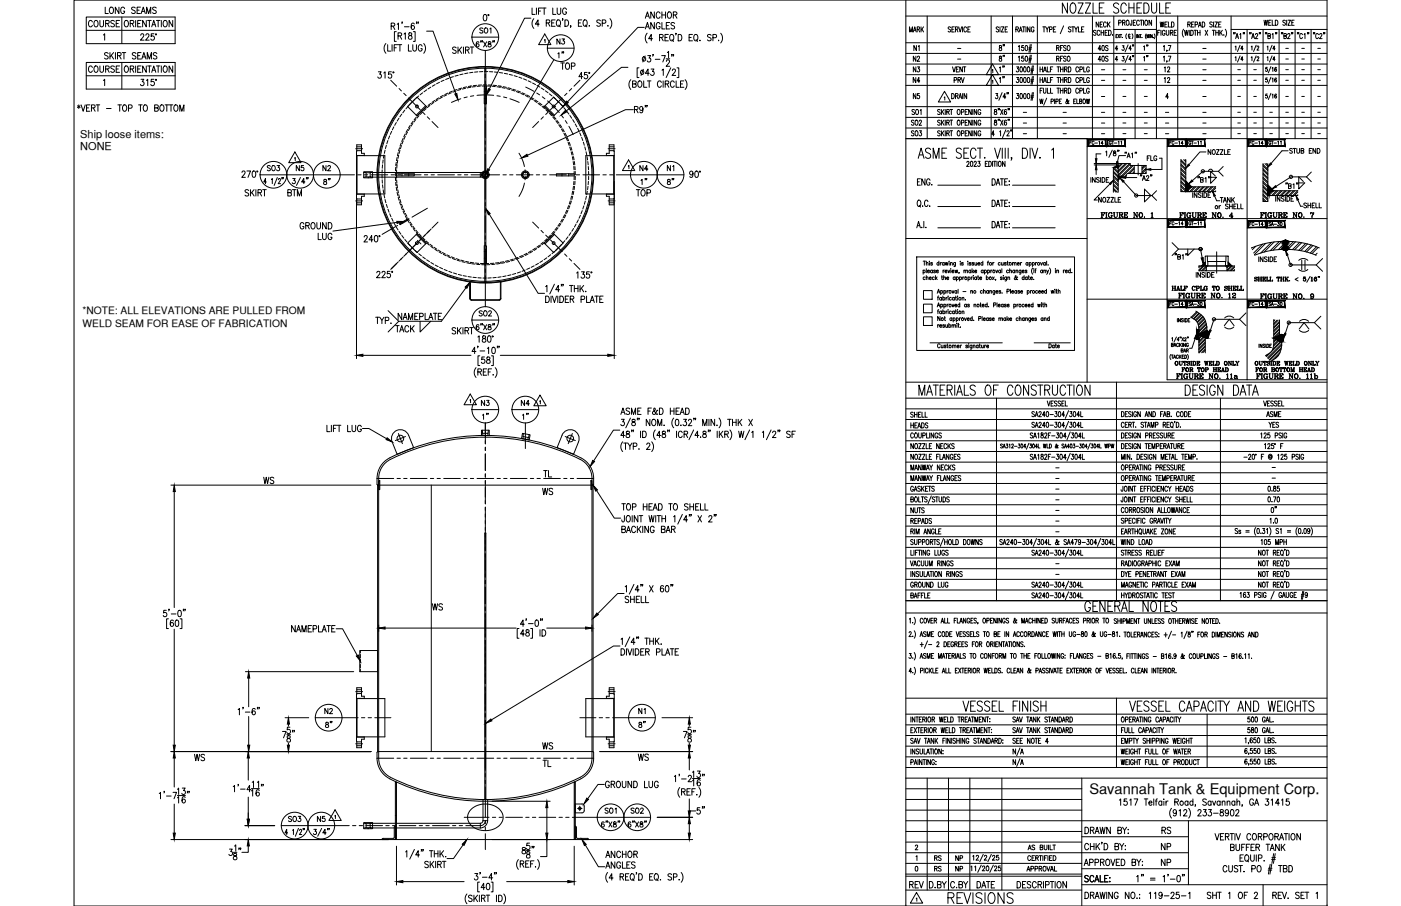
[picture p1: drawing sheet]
<svg xmlns="http://www.w3.org/2000/svg" width="432mm" height="279mm" viewBox="0 0 432 279" stroke-linecap="round" stroke-linejoin="round" font-family="sans-serif">
<defs><g id="words">
<text font-size="6.6" x="291.4" y="279.8">REVISIONS</text>
<g font-size="5.3">
<text x="26.5" y="9.5">COURSE</text>
<text x="26.5" y="23.6">COURSE</text>
<text x="200.7" y="58.2" transform="rotate(-90 200.7 58.2)">1&quot;</text>
<text x="87.8" y="61.7">BTM</text>
<text x="195.1" y="61.7">TOP</text>
<text x="121" y="103.7">TACK</text>
<text x="166.5" y="153.8">WS</text>
<text x="132.3" y="189.4">WS</text>
<text x="166.5" y="237.8">TL</text>
<text x="213.8" y="252.2">5&quot;</text>
<text x="279.4" y="275.2">REV</text>
</g>
<g font-size="4.9">
<text x="31.4" y="5.3">LONG SEAMS</text>
<text x="280.8" y="16.9">N1</text>
<text x="310.8" y="16.9" transform="rotate(-90 310.8 16.9)">8&quot;</text>
<text x="337.6" y="16.9">40S</text>
<text x="171.8" y="22.6">TOP</text>
<text x="175" y="19.1" transform="rotate(-90 175 19.1)">1&quot;</text>
<text x="306.9" y="20.1">8&quot;</text>
<text x="280.5" y="26.8">N4</text>
<text x="293.2" y="26.8">PRV</text>
<text x="361.9" y="26.8" transform="rotate(-90 361.9 26.8)">12</text>
<text x="280.5" y="31.8">N5</text>
<text x="280.1" y="39.9">SO2</text>
<text x="81.5" y="54">SO3</text>
<text x="90.3" y="54">N5</text>
<text x="98.8" y="54">N2</text>
<text x="196.5" y="54">N4</text>
<text x="208.8" y="54" transform="rotate(-90 208.8 54)">N1</text>
<text x="146.8" y="98.8">SO2</text>
<text x="138.3" y="104.1">SKIRT</text>
<text x="147.5" y="126.3">N3</text>
<text x="151.7" y="130.5" transform="rotate(-90 151.7 130.5)">1&quot;</text>
<text x="159.8" y="126.3">N4</text>
<text x="164" y="130.5" transform="rotate(-90 164 130.5)">1&quot;</text>
<text x="166.5" y="148.2">TL</text>
<text x="80.4" y="150.3">WS</text>
<text x="394.8" y="159.5" transform="rotate(-90 394.8 159.5)">0&quot;</text>
<text x="99.5" y="225.4">8&quot;</text>
<text x="196.1" y="225.4">8&quot;</text>
<text x="166.5" y="232.1">WS</text>
<text x="58.9" y="235.7">WS</text>
<text x="195.8" y="235.7">WS</text>
<text x="87.8" y="254.7">SO3</text>
<text x="97" y="254.7">N5</text>
<text x="357" y="263.2">NP</text>
<text x="357.4" y="258.2">RS</text>
<text x="357" y="268.1">NP</text>
</g>
<text font-size="4.5" x="335.7" y="244.9">Savannah Tank &amp; Equipment Corp.</text>
<g font-size="4.4">
<text x="147.1" y="11.3">SO1</text>
<text x="279.4" y="10.9">MARK</text>
<text x="336.9" y="9.5">NECK</text>
<text x="356.7" y="9.5">WELD</text>
<text x="170.7" y="14.8">N3</text>
<text x="280.5" y="23.3">N3</text>
<text x="280.5" y="20.1">N2</text>
<text x="310.8" y="23.3" transform="rotate(-90 310.8 23.3)">1&quot;</text>
<text x="337.6" y="20.1">40S</text>
<text x="358.1" y="23.3">12</text>
<text x="310.8" y="26.8" transform="rotate(-90 310.8 26.8)">1&quot;</text>
<text x="280.1" y="43">SO3</text>
<text x="352.8" y="50.8">FLG</text>
<text x="375.4" y="63.5">TANK</text>
<text x="390.2" y="133">YES</text>
<text x="99.1" y="221.2">N2</text>
<text x="196.1" y="221.2">N1</text>
<text x="185.6" y="251.9">SO1</text>
<text x="193.7" y="251.9">SO2</text>
<text x="287.2" y="269.9">RS</text>
<text x="287.2" y="266.7">RS</text>
<text x="293.5" y="269.9">NP</text>
<text x="293.5" y="266.7">NP</text>
</g>
<text font-size="4" x="354.9" y="16.9" transform="rotate(-90 354.9 16.9)">1&quot;</text>
<g font-size="3.4">
<text x="24.7" y="46.4">NONE</text>
<text x="24.7" y="42.6">Ship loose items:</text>
</g>
<g font-size="3.2">
<text x="25.4" y="96.9">*NOTE: ALL ELEVATIONS ARE PULLED FROM</text>
<text x="25.5" y="100.7">WELD SEAM FOR EASE OF FABRICATION</text>
</g>
<g font-size="2.6">
<text x="294.2" y="16.2">-</text>
<text x="369.7" y="16.2">-</text>
<text x="395.5" y="16.2">-</text>
<text x="400.4" y="16.2">-</text>
<text x="405.3" y="16.2">-</text>
<text x="294.2" y="19.4">-</text>
<text x="338.7" y="22.6">-</text>
<text x="345.4" y="22.6">-</text>
<text x="351.7" y="22.6">-</text>
<text x="369.7" y="19.4">-</text>
<text x="369.7" y="22.6">-</text>
<text x="380.6" y="22.6">-</text>
<text x="385.6" y="22.6">-</text>
<text x="395.5" y="19.4">-</text>
<text x="395.5" y="22.6">-</text>
<text x="400.4" y="19.4">-</text>
<text x="400.4" y="22.6">-</text>
<text x="405.3" y="19.4">-</text>
<text x="405.3" y="22.6">-</text>
<text x="338.7" y="26.1">-</text>
<text x="345.4" y="26.1">-</text>
<text x="351.7" y="26.1">-</text>
<text x="369.7" y="26.1">-</text>
<text x="380.6" y="26.1">-</text>
<text x="385.6" y="26.1">-</text>
<text x="395.5" y="26.1">-</text>
<text x="400.4" y="26.1">-</text>
<text x="405.3" y="26.1">-</text>
<text x="314.3" y="36">-</text>
<text x="326.7" y="36">-</text>
<text x="338.7" y="31">-</text>
<text x="338.7" y="36">-</text>
<text x="345.4" y="31">-</text>
<text x="345.4" y="36">-</text>
<text x="351.7" y="31">-</text>
<text x="351.7" y="36">-</text>
<text x="358.4" y="36">-</text>
<text x="369.7" y="31">-</text>
<text x="369.7" y="36">-</text>
<text x="380.6" y="31">-</text>
<text x="380.6" y="36">-</text>
<text x="385.6" y="31">-</text>
<text x="385.6" y="36">-</text>
<text x="390.5" y="36">-</text>
<text x="395.5" y="31">-</text>
<text x="395.5" y="36">-</text>
<text x="400.4" y="31">-</text>
<text x="400.4" y="36">-</text>
<text x="405.3" y="31">-</text>
<text x="405.3" y="36">-</text>
<text x="314.3" y="39.2">-</text>
<text x="326.7" y="39.2">-</text>
<text x="338.7" y="39.2">-</text>
<text x="345.4" y="39.2">-</text>
<text x="351.7" y="39.2">-</text>
<text x="358.4" y="39.2">-</text>
<text x="369.7" y="39.2">-</text>
<text x="380.6" y="39.2">-</text>
<text x="385.6" y="39.2">-</text>
<text x="390.5" y="39.2">-</text>
<text x="395.5" y="39.2">-</text>
<text x="400.4" y="39.2">-</text>
<text x="405.3" y="39.2">-</text>
<text x="314.3" y="42.3">-</text>
<text x="326.7" y="42.3">-</text>
<text x="338.7" y="42.3">-</text>
<text x="345.4" y="42.3">-</text>
<text x="351.7" y="42.3">-</text>
<text x="358.4" y="42.3">-</text>
<text x="369.7" y="42.3">-</text>
<text x="380.6" y="42.3">-</text>
<text x="385.6" y="42.3">-</text>
<text x="390.5" y="42.3">-</text>
<text x="395.5" y="42.3">-</text>
<text x="400.4" y="42.3">-</text>
<text x="405.3" y="42.3">-</text>
<text x="324.6" y="148.9">-</text>
<text x="324.6" y="145.3">-</text>
<text x="391.2" y="148.5">-</text>
<text x="391.2" y="145.3">-</text>
<text x="324.6" y="155.2">-</text>
<text x="324.6" y="152">-</text>
<text x="324.6" y="158.8">-</text>
<text x="324.6" y="161.9">-</text>
<text x="324.6" y="165.1">-</text>
<text x="324.6" y="178.5">-</text>
<text x="324.6" y="175">-</text>
</g>
</g></defs>
<!-- layer: DIM -->
<g fill="none" stroke="#000" stroke-width=".31">
<path d="M26.6 5.2h27.4v8.3h-27.4zM26.6 19.3h27.4v8.2h-27.4zM26.6 9.4h27.4M31.9 10.8l.4-.4v2M33.3 16.5l-.4-.3-.7 .3 .2 .5 .9 .6v.3l-.4 .3-.7-.3M33.9 16.2v2M34.3 17.1l.7 1.1M35 16.2l-1.1 1.3M35.6 16.2v2M36.2 17.2l1-.1 .1-.7-1.1-.2v2M36.8 17.2l.5 1M37.5 5.2v8.3"/>
<path d="M37.5 19.3v8.2M37.7 16.2h1.1M38.2 16.2v2M40.1 7.2h1l.1-.7-1.1-.2v2M40.7 7.2l.6 1.1M41.8 6.3v2M41.9 16.5l-.4-.3-.6 .1v.6l.8 .5 .2 .5-.4 .3-.7-.3M42.4 7.2h.7M42.4 17.2h.7M43.4 10.9l.1-.4 .5-.1 .3 .6-1 1.4h1.1M43.5 6.3h-1.1v2h1.1M43.5 16.2h-1.1v2h1.1"/>
<path d="M43.7 18.2l.6-2 .7 2M44 17.5h.7M45 10.9l.1-.4 .5-.1 .3 .6-1 1.4h1.1M45.1 6.3v2l-1.1-2v2M45.4 18.2v-2l.6 2 .7-2v2M46 6.3v2M46.8 8.3l.6-2 .6 2M47 7.6h.8M47.4 10.4h-.8v.9a.62 .62 0 0 1 .9 0 .62 .62 0 0 1-.1 .9 .62 .62 0 0 1-.9-.2M48.3 16.5l-.4-.3-.7 .3 .1 .4 1 .7v.3l-.4 .3-.7-.3M48.7 6.3v2M49.7 6.3v2"/>
<path d="M50.6 6.4l.2-.1a1 1 0 0 1 .8 1 1 1 0 0 1-.8 1 1.26 1.26 0 0 1-.2-1.9zM53.2 6.3v2l-1.1-2v2M118.9 13.4a2.3 2.3 0 0 0 0 3M119.5 13.8v2h1M120.6 8.1l.9-.1v-.8l-.9-.1v2M120.8 13.8v2M121.1 8.1l.6 1M121.5 14.7h.6M122.1 9.8h-.5v3h.5M122.4 7.5l.4-.4v2M122.5 13.8h-1v2M122.7 11.1l.9-.1 .1-.7-1-.2v2"/>
<path d="M122.7 13.8h1.1M123.3 11.1l.5 1M123.3 13.8v2M124 6.8l-.2 .5M124.5 10.5l.4-.4v2M124.7 8.3h1.4M125.9 13.8v2h.9M126 10.2v.6a.73 .73 0 0 1 .9 .4 .73 .73 0 0 1-.3 .9 .64 .64 0 0 1-.8-.7 .64 .64 0 0 1 .9-.5l.2-.3-.1-.4zM127.2 13.8v1.4l.5 .6 .6-.3 .1-1.7M127.4 9.8h.6v3h-.6M127.7 7.4l-.3-.3a1.12 1.12 0 0 0-.1 2 .58 .58 0 0 0 .4-.8 .58 .58 0 0 0-.9-.2l-.1 .3M128.5 6.8h-.2h.2l-.2 .5"/>
<path d="M128.9 6.8l-.1 .5M130.1 14.3a.62 .62 0 0 0-.7-.5 .62 .62 0 0 0-.5 .7v.5a.62 .62 0 0 0 .6 .8 .62 .62 0 0 0 .6-.8h-.4M130.6 13.4a2.3 2.3 0 0 1 0 3M131.5 9.6h2l7 19.3M140.6 14.8l-.4-.3-.7 .3 .1 .5 .8 .3 .2 .3v.3l-.4 .3-.7-.3M141.2 14.5v2M141.6 15.3l.7 1.2M142.3 14.5l-1.1 1.3M142.8 14.5v2M143.5 15.4l.9-.1 .1-.6-1-.2v2M144 15.4l.6 1.1M144.9 14.5h1.1"/>
<path d="M145.5 14.5v2M145.5 11.5h8.2M147.6 13.1l-.1-.2a.79 .79 0 0 0-.9 .6 .79 .79 0 0 0 .6 1 .47 .47 0 0 0 .5-.4 .47 .47 0 0 0-.4-.6 .47 .47 0 0 0-.5 .4M148.3 12.6l-.2 .4M148.7 12.6l-.1 .4M149 12.9l1 1.6M149.2 4.6l.2-.1a1.07 1.07 0 0 1 .7 1 1.07 1.07 0 0 1-.7 .9h-.2l-.3-.8zM150 12.9l-1 1.6M150.6 12.9v.5a.65 .65 0 0 1 .6 .3 .65 .65 0 0 1 0 .7l-.2 .1a.53 .53 0 0 1-.6-.6 .53 .53 0 0 1 .7-.4l.1-.6zM152 12.6l-.2 .4M152.4 12.6l-.1 .4M163.6 5.6h-1.9l-10.9 21.9"/>
<path d="M164 2.5v1.9h.9M164.5 5.8a2.3 2.3 0 0 0 0 3M165.3 2.5v1.9M166 3.4h.6M166.2 7.5h-1.2l.8-1.4v2M167 2.5h-1v1.9M167.2 2.5h1.1M167.7 2.5v1.9M168.4 7.1l.9-.1v-.8l-.9-.1v2M168.7 14.9h8.2M168.9 7.1l.6 1M170 7.1h.7"/>
<path d="M170.4 2.5v1.9h.9M170.7 18.4l-20.1 33.8M171.1 6.1h-1.1v2h1.1M171.7 2.5l.1 1.7 .4 .2 .6-.2v-1.7M171.8 6.2l.2-.1a1 1 0 0 1 .8 1 1 1 0 0 1-.8 1 1.27 1.27 0 0 1-.2-1.9zM172.2 7.7l.5 .6M173.5 5.8h-.2h.2l-.2 .5M174.1 6.1a1 1 0 0 1 1.2 1 1 1 0 0 1-1.2 1zM174.6 2.9a.61 .61 0 0 0-.7-.4 .61 .61 0 0 0-.5 .7v.5a.61 .61 0 0 0 .6 .8 .61 .61 0 0 0 .6-.8h-.4M176 8h-.2h.2l-.2 .5M178.3 7.1h.6M179.3 6.1h-1v2h1"/>
<path d="M180 6.2l.2-.1a1 1 0 0 1 .8 1 1 1 0 0 1-.8 1 1.29 1.29 0 0 1-.2-1.9zM180.4 7.7l.5 .6M181.6 7.9v.2zM185 6.4l-.3-.3-.8 .3 .1 .4 1 .7v.3l-.3 .3-.8-.3M185.6 7.2l1-.1 .1-.3-.1-.6-1-.1v2M187.3 8h.2zM188 5.8a2.3 2.3 0 0 1 0 3M198.6 8.4h-2l-21.7 23M198.8 17.3l-.7 1.8M198.9 5.6l.6-1.9 .7 1.9M198.9 8.9l.6-2 .7 2M199.1 8.3h.8"/>
<path d="M199.1 5h.8M199.5 10.2a2.24 2.24 0 0 0 0 3.1M199.6 17.1h.9l-.5 .8a.6 .6 0 0 1 .5 .9 .6 .6 0 0 1-1 0M201.1 11.9h-1.2l.8-1.3v2M201.3 16.9h-.2h.2l-.2 .4M201.7 3.7v1.9l-1.1-1.9v1.9M201.7 6.9v2l-1.1-2v2M202 18.3h1.4M203.3 11.6l.9-.1 .1-.7-1-.2v2M203.4 4.1a.61 .61 0 0 0-.7-.4 .61 .61 0 0 0-.5 .7v.5a.61 .61 0 0 0 .5 .7 .61 .61 0 0 0 .7-.4M203.4 7.4a.61 .61 0 0 0-.7-.5 .61 .61 0 0 0-.5 .8v.5a.61 .61 0 0 0 .6 .7 .61 .61 0 0 0 .6-.7h-.3M203.8 11.6l.6 1"/>
<path d="M203.9 17.1h1.2l-.8 2M204 6.9v2h1M204 3.7v1.9M204 4.6h1.1M205 11.6h.6M205.1 3.7v1.9M205.3 18.1h1.1M205.4 7.9h.6M205.4 18.9l.3-.4h.3l.4 .3-1.1 1.6h1.1M205.7 16.2l.4-.4v2M206 3.8l.2-.1a1 1 0 0 1 .8 .9 1 1 0 0 1-.8 1 1.24 1.24 0 0 1-.2-1.8zM206 10.6h-1v2h1"/>
<path d="M206.4 6.9h-1v2h1M206.7 10.7l.2-.1a1 1 0 0 1 .8 1 1 1 0 0 1-.8 1 1.27 1.27 0 0 1-.2-1.9zM207.1 12.2l.5 .6M207.1 16.9l-.1 .4M207.5 4.6l1-.1 .1-.6-1.1-.2v1.9M207.6 16.9h-.1h.1l-.1 .4M207.9 7.2l-.4-.3-.6 .1v.6l.9 .5 .1 .5-.4 .3-.7-.3M208.1 4.6l.5 1M208.4 10.3l-.2 .5M209 10.6a1 1 0 0 1 1.2 1 1 1 0 0 1-1.2 1zM212.4 11.6h.6M213.4 10.6h-1v2h1"/>
<path d="M214.1 10.7l.2-.1a1 1 0 0 1 .8 1 1 1 0 0 1-.8 1 1.29 1.29 0 0 1-.2-1.9zM214.5 12.2l.5 .6M215.7 12.4v.2zM219.2 10.9l-.4-.3-.6 .1-.1 .6 .9 .4 .2 .6-.4 .3-.7-.3M219.7 11.6h1l.1-.8-1.1-.2v2M221.5 12.4v.2zM222.1 10.2a2.3 2.3 0 0 1 0 3.1M23.9 32.6l.8 .6M24.3 32.3v1.2M24.7 32.6l-.8 .6M25 32.3l.6 2 .7-2M26.6 23.4h27.4"/>
<path d="M26.7 33.3h.6M27.7 32.3h-1v2h1M28.2 33.3l.9-.1 .1-.7-1-.2v2M28.7 33.3l.6 1M29.6 32.3h1.1M30.2 32.3v2M31.9 24.8l.4-.4v2M32.8 33.5h1.4M36.3 32.3h1.1M36.9 32.3v2M38.1 32.4l.1-.1a1 1 0 0 1 .9 1 1 1 0 0 1-.9 1 1.27 1.27 0 0 1-.1-1.9zM39.6 33.4l1-.1 .1-.3-.1-.6-1-.1v2"/>
<path d="M40.1 21.3l1-.1 .1-.7-1.1-.2v2M40.7 21.3l.6 1M41.8 20.3v2M42.4 21.3h.7M42.7 32.3h1.1M43.3 32.3v2M43.5 24.4h.8l-.5 .8a.6 .6 0 0 1 .5 .9 .6 .6 0 0 1-1-.1M43.5 20.3h-1.1v2h1.1M44.5 32.4l.1-.1a1 1 0 0 1 .9 1 1 1 0 0 1-.9 1 1.27 1.27 0 0 1-.1-1.9zM45.1 20.3v2l-1.1-2v2M45.1 24.8l.4-.4v2M45.5 20.3h1.1"/>
<path d="M46 20.3v2M46.8 22.3l.6-2 .6 2M47 21.7h.8M47.4 24.4h-.8v.9a.61 .61 0 0 1 .9 0 .61 .61 0 0 1-.1 .9 .61 .61 0 0 1-.9-.2M47.7 33.3l.9-.1 .1-.7-1-.2v2l1-.2 .1-.4-.4-.4M48.2 20.3h1.1M48.7 20.3v2M49.6 32.4l.1-.1a1 1 0 0 1 .9 1 1 1 0 0 1-.9 1 1.27 1.27 0 0 1-.1-1.9zM49.7 20.3v2M50.6 20.4l.2-.1a1 1 0 0 1 .8 1 1 1 0 0 1-.8 1 1.27 1.27 0 0 1-.2-1.9zM50.9 32.3h1.1M51.4 32.3v2"/>
<path d="M52.1 32.3h1.2M52.7 32.3v2M53.2 20.3v2l-1.1-2v2M53.9 32.4l.2-.1a1 1 0 0 1 .8 1 1 1 0 0 1-.8 1 1.27 1.27 0 0 1-.2-1.9zM55.4 34.3v-2l.6 2 .7-2v2M116.6 22.1h.9l-.5 .8a.6 .6 0 0 1 .5 .9 .6 .6 0 0 1-1.1-.1M118.3 22.5l.4-.4v2M120.6 22.1h-.8l-.1 .9a.61 .61 0 0 1 .9 0 .61 .61 0 0 1-.1 .9 .61 .61 0 0 1-.9-.2M179.6 23.6h-1.2l.8-1.3v2M181 22.3h-.8l-.1 .9a.62 .62 0 0 1 .9 0 .62 .62 0 0 1-.1 .9 .62 .62 0 0 1-.9-.2M193.5 20.8h-1.9l-17.1 13.4M194.4 24.6a2.24 2.24 0 0 0 0 3"/>
<path d="M195 25.9l.9-.1 .1-.7-1-.1v1.9l1-.2 .1-.4-.4-.4M195.2 33.8h-2.4l-30.2 14.1M195.5 33.8l1-.1 .1-.7-1.1-.2v2M196.1 33.8l.6 1M196.9 25h.1a1 1 0 0 1 .9 .9 1 1 0 0 1-.9 1 1.29 1.29 0 0 1-.1-1.9zM196.9 20.9h-.5v3h.5M198.2 33.5l-.3 .5a.55 .55 0 0 1-.7-.2 .55 .55 0 0 1 .1-.7 .55 .55 0 0 1 .8 0l.1 .4a.93 .93 0 0 1-.7 1.3l-.3-.3M198.3 21.4l-.7 1.9M198.4 25v1.9h1M199 32.6h-.2h.2l-.2 .4M199.5 32.6h-.2h.2l-.2 .4M199.5 25h1.1"/>
<path d="M200.1 25v1.9M200.1 22.6h-1.2l.8-1.3v2M200.7 21.3h.8l-.4 .7a.6 .6 0 0 1 .4 1 .6 .6 0 0 1-1-.1M203.8 25.4a.62 .62 0 0 0-.7-.4 .62 .62 0 0 0-.5 .7v.5a.62 .62 0 0 0 .5 .7 .62 .62 0 0 0 .7-.4M204 21.7l.4-.4v2M204.4 25v1.9M205 25.9l1-.1v-.8h-1v1.9M205.6 25.9l.5 1M206.7 20.9l-1.4 3M207.2 21.8l.3-.5 .5 .1 .2 .3-.3 .6-.8 1h1.2M207.8 25.4a.61 .61 0 0 0-.7-.4 .61 .61 0 0 0-.5 .7v.5a.61 .61 0 0 0 .5 .7 .61 .61 0 0 0 .7-.4M208.4 25v1.9h.9"/>
<path d="M208.7 20.9h.5v3h-.5M209.7 25.9h.7M210.8 25h-1.1v1.9h1.1M211.2 24.6a2.3 2.3 0 0 1 0 3M74.6 53.2l.3-.5 .5 .1 .1 .3-.2 .6-.8 1h1.1M76.1 52.7h1.1l-.8 2M76.6 58.8l-.4-.3-.7 .3 .2 .4 .9 .5v.5l-.4 .3-.7-.3M77.2 58.5v2M77.6 59.3l.7 1.2M77.9 52.8l.3-.1a1.07 1.07 0 0 1 .6 1 1.07 1.07 0 0 1-.6 1l-.3-.1-.2-.8zM78.3 58.5l-1.1 1.3M78.9 58.5v2"/>
<path d="M79.5 59.4l1-.1 .1-.6-1.1-.2v2M80.1 59.4l.5 1.1M80.2 53.9h24.6M80.9 58.5h1.2M81.5 58.5v2M82.1 56.1h-.8l.5-1v1.5M83.7 55.4l.2-.3v1.5M85.5 54.7l-1 2.5M85.8 55.4l.1-.2a.35 .35 0 0 1 .5 0 .35 .35 0 0 1 0 .5l-.7 .9h.8M90.2 55.1h.8l-.4 .6a.51 .51 0 0 1 .3 .8 .51 .51 0 0 1-.8-.2M92.6 54.7l-1.2 2.5M94 56.1h-1l.6-1v1.5"/>
<path d="M99.9 55.4v.5a.64 .64 0 0 1 .7 .2 .64 .64 0 0 1 0 .7l-.5 .1a.53 .53 0 0 1-.3-.6 .53 .53 0 0 1 .6-.4l.2-.5zM109.9 56v54.6M189.3 56v54.6M194.3 53.9h16.5M205.8 55.4v.5a.64 .64 0 0 1 .7 .2 .64 .64 0 0 1 0 .7l-.5 .1a.53 .53 0 0 1-.3-.6 .53 .53 0 0 1 .7-.4l.1-.5zM213.6 53.4a.53 .53 0 0 1-.6 .6 .53 .53 0 0 1-.5-.7l.5-.6a1.08 1.08 0 0 1 .6 1.1 1.08 1.08 0 0 1-.7 .9l-.3-.3M214.4 52.9l.2-.2a1.06 1.06 0 0 1 .7 1 1.06 1.06 0 0 1-.7 1 1.41 1.41 0 0 1-.2-1.8zM93.7 69.1a.61 .61 0 0 0-.8-.5 .61 .61 0 0 0-.4 .8v.5a.61 .61 0 0 0 .6 .7 .61 .61 0 0 0 .6-.7h-.4M94.2 69.6l1-.1 .1-.7-1.1-.2v2M94.8 69.6l.6 1M96.1 68.7l.2-.1a1 1 0 0 1 .8 1 1 1 0 0 1-.8 1 1.27 1.27 0 0 1-.2-1.9zM97.7 68.6v1.4l.4 .6 .6-.3 .1-1.7"/>
<path d="M98.1 71.9v2h.9M99.4 71.9v1.4l.5 .6 .6-.3v-1.7M100.5 68.6v2l-1.1-2v2M101.2 68.6a1 1 0 0 1 1.1 1 1 1 0 0 1-1.1 1zM102.3 72.4a.62 .62 0 0 0-.8-.5 .62 .62 0 0 0-.4 .8v.5a.62 .62 0 0 0 .6 .7 .62 .62 0 0 0 .6-.7h-.4M112.2 73.1l.4-.5h.3l.3 .4-.2 .7-.8 .9h1.1M115 74h-1.3l.9-1.4v2M115.6 72.7l.4-.1a1.15 1.15 0 0 1-.2 2l-.4-.4v-.4zM122.3 68.6l-19.7 2.7M150.8 66l15.1 24.5h1.9M115.8 97.8h1.1M116.1 84.1l.4-.4 .4 .1 .2 .2-.2 .7-.8 .9h1.1"/>
<path d="M116.3 97.8v2M117.1 97.8l.6 1v1M117.8 84.1l.3-.4h.3l.3 .3-.2 .7-.8 .9h1.1M118.3 97.8l-.6 1M118.7 98.8h1v-.9l-1-.1v2M119.6 95.8l3.3 3.3-3.3 3.3M120.2 83.7h-.8l-.1 .8a.62 .62 0 0 1 .9 0 .62 .62 0 0 1-.1 .9 .62 .62 0 0 1-.8-.1M123.8 96.6v2l-1.1-2v2M124.2 98.6l.7-2 .6 2M125.9 98.6v-2l.6 2 .7-2v2M127.8 97.5h.7M128.9 96.6h-1.1v2"/>
<path d="M129.3 97.6l1-.1v-.8l-1-.1v2M129.5 99.1v3.3l3.3-3.3M131 96.6v2h1M132.1 98.6l.7-2 .6 2M132.4 97.9h.8M133.6 96.6h1.1M134.1 96.6v2M135.1 97.5h.6M136.1 96.6h-1v2h1M143.6 88.7l-7.6 10.4h-13.1M145.5 98.7h8.2M168.2 88.4l.4-.4v2"/>
<path d="M168.2 91.3a1 1 0 0 1 1.1 1 1 1 0 0 1-1.1 1zM169.8 91.3v2M170.2 91.3l.7 2 .6-2M170.9 87.7l-1.5 3M171.9 91.3v2M172.5 89.3h-1.2l.8-1.3v2M172.6 91.3a1 1 0 0 1 1.1 1 1 1 0 0 1-1.1 1zM173.1 87.7h-.1h.1l-.1 .5M173.6 87.7l-.2 .5M174.2 92.2h.7M175.3 91.3h-1.1v2h1.1M175.5 88h1.1"/>
<path d="M175.7 92.2h1l.1-.7-1.1-.2v2M176.1 88v2M176.3 92.2l.6 1.1M177 88v2M177 89h1.1M177.7 84.2l.4-.4v2M178.1 88v2M178.8 88v2M179.1 92.4l1-.2v-.8l-1-.1v2M179.2 88.9l.7 1.1M179.2 83.8h.9l-.5 .8a.59 .59 0 0 1 .5 .9 .59 .59 0 0 1-1-.1M179.9 88l-1.1 1.3"/>
<path d="M180.5 89.8v.2zM180.8 91.3v2h.9M181.6 83.8h-.8l-.1 .9a.61 .61 0 0 1 .9 0 .61 .61 0 0 1-.1 .9 .61 .61 0 0 1-.8-.2M181.9 93.3l.6-2 .7 2M182.1 92.6h.8M183.3 91.3h1.1M183.9 91.3v2M184.8 92.2h.7M185.9 91.3h-1.1v2h1.1M111.8 109.6h33.4M146.7 108.4h-1.2l.8-1.3v2M146.7 113.4a2.24 2.24 0 0 0 0 3"/>
<path d="M147.3 114.7l.9-.1 .1-.7-1-.2v2M147.3 106.8l-.1 .5M147.8 114.7l.6 1M147.9 109.7h-.6v3h.6M148 108.2h1.4M148.8 103.7v.5a.72 .72 0 0 1 .8 .4 .72 .72 0 0 1-.2 .9 .64 .64 0 0 1-.8-.6 .64 .64 0 0 1 .8-.6l.3-.3-.1-.3zM148.9 114.7h.7M149 100.1l1 1.6M149.3 110.1h-.8l-.1 .8a.62 .62 0 0 1 .9 .1 .62 .62 0 0 1-.1 .9 .62 .62 0 0 1-.8-.2M150 113.7h-1.1v2h1.1M150 100.1l-1 1.6M150.1 110.2v.5a.72 .72 0 0 1 .9 .5 .72 .72 0 0 1-.3 .9 .63 .63 0 0 1-.8-.7 .63 .63 0 0 1 .8-.6l.3-.2-.1-.4z"/>
<path d="M150.2 107.5l.4-.4v2M150.5 103.7l.4-.1a1.15 1.15 0 0 1-.2 1.9l-.4-.3-.1-.5zM150.5 114.7h.6M150.6 100.2v.4a.65 .65 0 0 1 .6 .3 .65 .65 0 0 1 0 .7l-.5 .1a.53 .53 0 0 1-.3-.7 .53 .53 0 0 1 .7-.3l.1-.5zM151.5 109.7h.5v3h-.5M151.5 113.7h-1v2M151.8 107.2l.2-.1a1.07 1.07 0 0 1 .7 1 1.07 1.07 0 0 1-.7 1 1.37 1.37 0 0 1-.2-1.9zM152 115.5v.2zM152.6 113.4a2.3 2.3 0 0 1 0 3M153.4 106.8h-.2h.2l-.2 .5M153.9 106.8l-.2 .5M154.2 109.6h33.1"/>
<path d="M100.8 131.1v2h.9M102.1 131.1v2M102.8 132.1h.6M103.8 131.1h-1v2M103.9 131.1h1.2M104.5 131.1v2M107.1 131.1v2h1M108.5 131.1v1.5l.5 .5 .5-.3 .1-1.7M111.4 131.6a.62 .62 0 0 0-.8-.4 .62 .62 0 0 0-.4 .7v.5a.62 .62 0 0 0 .6 .7 .62 .62 0 0 0 .6-.7h-.4M111.7 132.1h2l5.4 3.2M145.5 126.3h8.2M157.8 126.3h8.2"/>
<path d="M191 132.7h-1.9l-6.1 9.5M191.3 127.8l.7-2 .6 2M191.5 129.3h.9l-.5 .8a.59 .59 0 0 1 .5 .9 .59 .59 0 0 1-1.1-.1M191.6 127.1h.8M191.9 136.2a2.24 2.24 0 0 0 0 3.1M192.2 136.6h1.2M192.6 134.3h-1.3l.9-1.3v1.9M192.8 136.6v2M193.1 133.1v.5a.72 .72 0 0 1 .9 .4 .72 .72 0 0 1-.3 .9 .63 .63 0 0 1-.8-.6 .63 .63 0 0 1 .9-.6l.2-.3-.1-.3zM193.5 136.6l.6 1v1M194.1 126.1l-.4-.3-.6 .1-.1 .6 .9 .5 .2 .5-.4 .3-.7-.3M194.3 128.9l-1.4 3"/>
<path d="M194.6 127.8v-2l.7 2 .6-2v2M194.8 132.7h-.2h.2l-.2 .5M194.8 136.6l-.7 1M194.9 129.4v.6a.72 .72 0 0 1 .8 .4 .72 .72 0 0 1-.3 .9 .63 .63 0 0 1-.7-.7 .63 .63 0 0 1 .8-.5l.2-.3v-.4zM195.2 137.7l1-.1v-.9l-1-.1v2M195.3 132.7l-.2 .5M196.6 129h-.2h.2l-.2 .5M196.6 126.8h.6M196.9 138.4v.2zM197 129l-.1 .5M197.4 133v1.9M197.6 125.8h-1v2h1"/>
<path d="M198.1 133a1 1 0 0 1 1.1 1 1 1 0 0 1-1.1 .9zM199.3 137.1l.2-.4 .5-.1 .3 .6-1 1.4h1.1M199.7 126.8h.7M200.3 129.3v2l-1.1-2v2M200.8 125.8h-1.1v2M200.9 136.2a2.24 2.24 0 0 1 0 3.1M201.2 129.4a.98 .98 0 0 1 1 .7 .98 .98 0 0 1-.5 1.2 1.06 1.06 0 0 1-.9-.8 1.06 1.06 0 0 1 .4-1.1zM202 132.6a2.3 2.3 0 0 0 0 3M202.7 126.7l-.2-.2a1.11 1.11 0 0 1-1.2 1.2l-.1-.6 .8-.8-.3-.5-.2 .3 .1 .5 .7 1.1 .3 .1 .1-.2M202.7 131.3v-2l.6 2 .7-2v2M203.2 125.8a1 1 0 0 1 1.2 1 1 1 0 0 1-1.2 1zM203.6 134.3h-1.1l.7-1.3v1.9"/>
<path d="M204.2 133.1v.5a.72 .72 0 0 1 .9 .4 .72 .72 0 0 1-.3 .9 .63 .63 0 0 1-.8-.6 .63 .63 0 0 1 .9-.6l.2-.3-.1-.3zM204.7 131.1v.2zM205.9 132.7h-.2h.2l-.2 .5M206.4 132.7l-.2 .5M206.6 126.8h1.1M206.6 125.8v2M207.6 128.9a2.24 2.24 0 0 0 0 3M207.7 125.8v2M208.4 129.4h.6l.1 .3v1.2l-.3 .4-.6-.4-.1-.7zM208.4 126.8h.6M208.5 133v1.9M209.4 125.8h-1v2h1"/>
<path d="M209.6 127.8l.7-2 .6 2M209.9 131.1v.2zM209.9 127.1h.8M210.3 133.4a.61 .61 0 0 0-.8-.4 .61 .61 0 0 0-.4 .7v.5a.61 .61 0 0 0 .4 .7 .61 .61 0 0 0 .8-.4M210.7 129.3h.9l-.5 .8a.59 .59 0 0 1 .5 .9 .59 .59 0 0 1-1.1-.1M210.8 133.9l1-.1 .1-.6-1.1-.2v1.9M211.3 125.8a1 1 0 0 1 1.2 1 1 1 0 0 1-1.2 1zM211.4 133.9l.5 1M212.2 129.8l.1-.4a.56 .56 0 0 1 .8 .2 .56 .56 0 0 1-.2 .7l-.8 1h1.1M213.8 132.6l-1.5 3M214 129h-.2h.2l-.2 .5M214.4 129l-.1 .5"/>
<path d="M215.4 134.3h-1.2l.8-1.3v1.9M215.9 134.7v.2zM216.6 131.3v-2l.6 2 .7-2v2M216.7 133.1v.5a.72 .72 0 0 1 .9 .4 .72 .72 0 0 1-.3 .9 .63 .63 0 0 1-.8-.6 .63 .63 0 0 1 .9-.6l.2-.3-.1-.3zM218.4 132.7h-.2h.2l-.2 .5M218.5 129.3v2M218.9 132.7h-.2h.2l-.2 .5M220.3 129.3v2l-1.2-2v2M221 131.1v.2zM221 133v1.9M221.6 128.9a2.3 2.3 0 0 1 0 3M221.7 133v1.9"/>
<path d="M222.1 133.8l.7 1.1M222.8 133l-1.1 1.3M223.4 133.9l.9-.1 .1-.6-1-.2v1.9M223.9 133.9l.6 1M224.2 129.3h1.2M224.8 129.3v2M225 132.6a2.24 2.24 0 0 1 0 3M225.8 129.3v2M225.8 130.2h1.1M226.9 129.3v2M227.5 129.3v2M227.7 133l.4 1.9 .4-1.9 .4 1.9 .4-1.9"/>
<path d="M227.9 130.2l.7 1.1M228.6 129.3l-1.1 1.3M230.8 129.3l1.1 2M231 132.6l-1.4 3M231.7 133.4l.4-.4v1.9M231.9 129.3l-1.1 2M235 133.4l.3-.4v1.9M237.7 132.6l-1.5 3M238.1 133.4l.4-.4 .4 .1 .2 .3-1 1.5h1.1M239.9 132.7l-.2 .5M240.4 132.7h-.2h.2l-.2 .5M243.6 133.2l-.4-.2-.8 .2 .2 .5 1 .7v.3l-.4 .2-.8-.2"/>
<path d="M244.1 133.9h.7M245.2 133h-1.1v1.9M52.7 149.6h61.6M53.7 151.6v35.8M183.9 151.3l5.4 8.5h2M191.6 155.3h1.2M192.2 155.3v2M192.4 159v1.8l-.3 .2-.3-.1-.2-.6M193.3 159.1l.2-.1a1 1 0 0 1 .8 1 1 1 0 0 1-.8 1 1.27 1.27 0 0 1-.2-1.9zM193.4 155.4l.1-.1a1 1 0 0 1 .9 1 1 1 0 0 1-.9 1 1.29 1.29 0 0 1-.1-1.9zM194.8 159v2M194.9 156.4l1-.1v-.9l-1-.1v2"/>
<path d="M196.6 159v2l-1.1-2v2M197 159h1.1M197.5 159v2M198.3 155.3v2M198.3 156.3h1.1M199.4 155.3v2M200 159l.4 2 .4-2 .4 2 .4-2M200 156.3h.7M201.1 155.3h-1.1v2h1.1M201.3 157.3l.6-2 .7 2M201.5 156.7h.8M202.1 159v2"/>
<path d="M202.5 159h1.1M203 155.3a1 1 0 0 1 1.1 1 1 1 0 0 1-1.1 1zM203.1 159v2M204 159v2M204 159.9h1.1M205.1 159v2M206.1 155.3h1.1M206.7 155.3v2M207.6 159.4l.4-.4v2M207.8 155.4l.2-.1a1 1 0 0 1 .8 1 1 1 0 0 1-.8 1 1.27 1.27 0 0 1-.2-1.9zM210.3 158.6l-1.4 3M212.1 155.6l-.4-.3-.7 .3v.4l1.1 .7v.3l-.4 .3-.7-.3"/>
<path d="M212.6 158.7h-.2h.2l-.2 .5M212.6 156.3h1.2M212.6 155.3v2M213 158.7h-.1h.1l-.1 .5M213.8 155.3v2M214.4 156.3h.6M215.1 159l1.1 2M215.4 155.3h-1v2h1M215.9 155.3v2h1M216.2 159l-1.1 2M217.3 155.3v2h.9M218.5 159.5l.3-.5 .5 .1 .1 .3-.2 .6-.8 1h1.1"/>
<path d="M220.2 158.7l-.1 .5M220.7 158.7h-.2h.2l-.2 .5M191.6 163.2l1-.1 .1-.6-1.1-.2v2l1.1-.2 .1-.5-.4-.4M193.1 164.3l.6-2 .7 2M193.3 163.6h.8M195.9 162.8a.62 .62 0 0 0-.8-.5 .62 .62 0 0 0-.4 .7v.5a.62 .62 0 0 0 .4 .7 .62 .62 0 0 0 .8-.4M196.4 162.3v2M196.8 163.1l.7 1.2M197.5 162.3l-1.1 1.3M198.1 162.3v2M199.9 162.3v2l-1.1-2v2M201.6 162.8a.61 .61 0 0 0-.7-.5 .61 .61 0 0 0-.5 .7v.5a.61 .61 0 0 0 .6 .8 .61 .61 0 0 0 .6-.8h-.4"/>
<path d="M203.9 163.2l.9-.1 .1-.6-1-.2v2l1-.2 .1-.5-.4-.4M205.3 164.3l.6-2 .7 2M205.5 163.6h.8M207 163.2l.9-.1 .1-.6-1-.2v2M207.5 163.2l.6 1.1M211.9 160.3h-1.2l.8-1.3v2M51.3 188.2h-.8l-.1 .9a.61 .61 0 0 1 .9 0 .61 .61 0 0 1-.1 .9 .61 .61 0 0 1-.9-.2M51.9 190.8h-.5v3h.5M52.2 187.9h-.2h.2l-.2 .5M52.8 189.3h1.4M53.4 191.5l-.4-.3a1.13 1.13 0 0 0 0 2 .59 .59 0 0 0 .5-.8 .59 .59 0 0 0-.8-.3l-.2 .4M53.7 194v35.8"/>
<path d="M54.2 191.3h.7l.1 .3v1.2l-.4 .4-.5-.4zM55 188.3h.7l.1 .3v1.2l-.4 .4-.5-.4-.1-.7zM55.5 190.8h.6v3h-.6M56.6 187.9h-.1h.1l-.1 .5M57.1 187.9h-.2h.2l-.2 .5M91 192.9v2l-1.1-2v2M91.4 194.9l.6-2 .7 2M91.6 194.2h.8M93.1 194.9v-2l.6 2 .6-2v2M95 193.9h.6M96 192.9h-1v2h1M96.5 194l1-.1v-.8l-1-.2v2"/>
<path d="M98.2 192.9v2h.9M99.3 194.9l.6-2 .7 2M99.5 194.2h.8M100.7 192.9h1.2M101.3 192.9v2M102.2 193.9h.7M103.3 192.9h-1.1v2h1.1M103.6 193.9h2l4.5 8.2M116.7 192.7v2M118.7 193.7h40.4M160 193.8h-.6v3h.6M161.6 192.5h-1.2l.8-1.3v2"/>
<path d="M161.6 195.5h-1.2l.8-1.3v2M162.2 194.3v.6a.72 .72 0 0 1 .8 .4 .72 .72 0 0 1-.2 .9 .63 .63 0 0 1-.8-.7 .63 .63 0 0 1 .8-.5l.3-.3-.1-.4zM162.2 190.9h-.1h.1l-.1 .5M162.9 192.3h1.4M163.6 193.8h.5v3h-.5M165.1 191.3l.3-.1a1.07 1.07 0 0 1 .6 1 1.07 1.07 0 0 1-.6 1 1.38 1.38 0 0 1-.3-1.9zM166.4 194.2v2M166.7 190.9h-.2h.2l-.2 .5M167.1 194.2a1 1 0 0 1 1.1 1 1 1 0 0 1-1.1 1zM167.2 190.9l-.2 .5M168.5 193.7h12M182.5 192.7v2"/>
<path d="M191.1 199.2h-2l-37.7 22.8M191.4 197.1l.4-.3v2M192.3 183h-1.9l-6.2 6.3M192.7 181l.4-.4v2M193.8 184.2l-.4-.3-.7 .3 .1 .4 .9 .5 .1 .5-.4 .2-.7-.2M194.1 196.4l-1.4 3M194.4 183.9v1.9M194.4 184.8h1.1M195.4 180.2l-1.4 3M195.5 183.9v1.9M195.7 198.1h-1.2l.8-1.3v2M196.1 184.8h.6"/>
<path d="M196.4 196.5h-.2h.2l-.2 .5M196.8 196.5l-.1 .5M197 181.9h-1.2l.8-1.3v2M197.1 183.9h-1v1.9h1M197.6 180.3l-.1 .5M197.6 183.9v1.9h1M198.1 180.3l-.1 .5M198.8 196.8h1.1M199 183.9v1.9h.9M199.3 196.8v2M200.2 180.6l1.1 2M200.3 196.8v2"/>
<path d="M200.3 197.7h1.1M201.3 180.6l-1.1 2M201.4 196.8v2M202 196.8v2M202.4 197.6l.7 1.2M203.1 196.8l-1.1 1.3M203.7 198.6h.2zM204.5 180.9l-.5-.3a1.14 1.14 0 0 0 .1 2 .58 .58 0 0 0 .5-.9 .58 .58 0 0 0-1-.1l-.1 .3M205.3 180.7l.4-.1a1.14 1.14 0 0 1-.2 2l-.4-.4-.1-.5zM206.9 180.3h-.2h.2l-.2 .5M207.4 180.3h-.2h.2l-.2 .5M73.4 218.8l.4-.3v2"/>
<path d="M75 218.2l-.2 .5M75.6 219.6h1.4M75.6 207.1h33.4M76.6 209.1v8.9M78.7 218.8l-.4-.3a1.09 1.09 0 0 0-.6 .9 1.09 1.09 0 0 0 .6 1.1 .57 .57 0 0 0 .5-.6 .57 .57 0 0 0-.5-.6 .57 .57 0 0 0-.6 .5M79.4 218.2l-.1 .5M79.9 218.2h-.1h.1l-.1 .5M191.4 200.1a1 1 0 0 1 1.2 1 1 1 0 0 1-1.2 .9zM193.1 200.1v1.9M193.5 200.1l.6 1.9 .7-1.9M195.2 200.1v1.9M195.8 200.1a1 1 0 0 1 1.1 1 1 1 0 0 1-1.1 .9z"/>
<path d="M197.5 201h.6M198.5 200.1h-1v1.9h1M199 201l.9-.1 .1-.6-1-.2v1.9M199.5 201l.6 1M202.3 201.1l1-.1v-.8l-1-.1v1.9M204 200.1v1.9h1M205.1 202l.7-1.9 .6 1.9M205.4 201.4h.8M206.6 200.1h1.1M207.1 200.1v1.9M208.1 201h.6M209.1 200.1h-1v1.9h1"/>
<path d="M52.7 231.8h61.6M53.7 233.8v8.9M76.5 233.8v6.8M76.6 221v8.8M87.1 225.6h1.1l-.8 1.9M87.9 221.3h7.2M88.4 226.6h1.1M88.6 227v.5a.72 .72 0 0 1 .8 .5 .72 .72 0 0 1-.3 .9 .63 .63 0 0 1-.7-.7 .63 .63 0 0 1 .8-.6l.3-.2-.1-.4zM88.9 223.3v.6M88.9 229.2v.6M89.4 224.3h-.8l-.1 .8a.61 .61 0 0 1 .9 0 .61 .61 0 0 1-.1 .9 .61 .61 0 0 1-.9-.2M90.3 225.3h-.2h.2l-.2 .5"/>
<path d="M90.7 225.3h-.1h.1l-.1 .5M97.2 221.3h8.2M184.8 231.8h28.7M193.8 221.3h8.2M204 221.3h9.5M207.8 239.5l.4-.4v2M209.4 238.8l-.1 .5M210.6 225.6h1.1l-.8 1.9M212 226.6h1.1M212.1 227v.5a.72 .72 0 0 1 .9 .4 .72 .72 0 0 1-.3 1 .63 .63 0 0 1-.8-.7 .63 .63 0 0 1 .9-.6l.2-.2-.1-.4zM212.1 239.6l.3-.5h.4l.3 .4-1 1.6h1.1M212.4 223.3v.6"/>
<path d="M212.4 229.2v.6M212.4 233.8v3.6M212.9 224.3h-.8v.8a.61 .61 0 0 1 .9 0 .61 .61 0 0 1-.1 .9 .61 .61 0 0 1-.9-.2M213.4 238.2l.4-.4v2M213.8 225.3l-.1 .5M214.3 225.3l-.2 .5M214.9 237.8h.9l-.5 .7a.59 .59 0 0 1 .5 1 .59 .59 0 0 1-1-.1M216.6 238.8l-.1 .5M217.1 238.8l-.2 .5M49.1 244.7l.4-.4v2M50.7 244.1l-.2 .4M51.3 245.5h1.4"/>
<path d="M52.7 258.9h67.1M53.3 244.3h1.1l-.8 2M53.7 248v8.9M54.7 243.4l.4-.4v2M54.7 246l.4-.3v2M54.7 245.3h2.5M56.2 243h.9l-.5 .8a.6 .6 0 0 1 .5 .9 .6 .6 0 0 1-1.1-.1M57.1 246l-.5-.3a1.14 1.14 0 0 0 .1 2 .58 .58 0 0 0 .4-.9 .58 .58 0 0 0-.9-.1l-.1 .3M57.8 244.1l-.1 .4M58.3 244.1l-.1 .4M71.9 242.6l.4-.4v2M73.5 241.9h-.2h.2l-.2 .5"/>
<path d="M74.1 243.4h1.5M75.5 254.6h9.2M76.5 245.8v6.8M77.3 243.5h-1.2l.8-1.3v2M77.5 243.9l.4-.4v2M77.5 243.2h2.4M77.7 241.3l.4-.4v2M79.3 241.3l.4-.4v2M79.9 243.8l-.3-.3a1.1 1.1 0 0 0-.7 1 1.1 1.1 0 0 0 .6 1 .57 .57 0 0 0 .5-.5 .57 .57 0 0 0-.5-.6 .57 .57 0 0 0-.6 .5M80.7 241.9l-.2 .5M81.2 241.9h-.2h.2l-.2 .5M86.7 254.6h16.4"/>
<path d="M88.6 256.8h-.8l.6-1v1.6M90.2 256.1l.2-.3v1.6M92 255.5l-1 2.4M92.3 256.1l.1-.2a.35 .35 0 0 1 .5 0 .35 .35 0 0 1 0 .5l-.6 1h.7M96.7 255.8h.8l-.4 .6a.5 .5 0 0 1 .4 .8 .5 .5 0 0 1-.9-.2M99.1 255.5l-1.2 2.4M100.5 256.8h-1l.7-1v1.6M151.6 258.9h18M151.6 247.1h18M168.6 258.9v5.3h-2M168.6 249.1v7.8M179.4 258.9h34.1"/>
<path d="M184.1 252.1h16.4M186.2 253.7l-.1-.2a.78 .78 0 0 0-.9 .6 .78 .78 0 0 0 .6 1 .47 .47 0 0 0 .5-.4 .47 .47 0 0 0-.4-.6 .47 .47 0 0 0-.5 .4M186.3 241.9h-2l-3.2 4.4M186.9 253.2l-.1 .4M187.3 253.2l-.1 .4M187.6 253.4l1 1.7M187.8 241.4a.61 .61 0 0 0-.7-.5 .61 .61 0 0 0-.5 .8v.4a.61 .61 0 0 0 .6 .8 .61 .61 0 0 0 .6-.8h-.4M188.4 241.9l.9-.1 .1-.7-1-.2v2M188.6 253.4l-1 1.7M188.9 241.9l.6 1M189.1 253.5v.5a.65 .65 0 0 1 .7 .3 .65 .65 0 0 1 0 .7l-.4 .1a.53 .53 0 0 1-.4-.7 .53 .53 0 0 1 .7-.3l.1-.6zM190.3 241l.1-.1a1.01 1.01 0 0 1 .9 1 1.01 1.01 0 0 1-.9 1 1.27 1.27 0 0 1-.1-1.9z"/>
<path d="M190.6 253.2l-.1 .4M191 253.2l-.1 .4M191.8 240.9v1.4l.5 .6 .5-.3 .1-1.7M194.4 253.7v-.2a.78 .78 0 0 0-.9 .6 .78 .78 0 0 0 .5 1 .47 .47 0 0 0 .5-.4 .47 .47 0 0 0-.4-.6 .47 .47 0 0 0-.5 .4M194.7 240.9v2l-1.2-2v2M195.1 253.2l-.1 .4M195.3 240.9a1.01 1.01 0 0 1 1.2 1 1.01 1.01 0 0 1-1.2 1zM195.5 253.2l-.1 .4M195.9 253.4l.9 1.7M196.8 253.4l-.9 1.7M197.4 253.5v.5a.65 .65 0 0 1 .7 .3 .65 .65 0 0 1 0 .7l-.5 .1a.53 .53 0 0 1-.3-.7 .53 .53 0 0 1 .6-.3l.2-.6zM198.6 240.9v2h1"/>
<path d="M198.8 253.2l-.1 .4M199.2 253.2l-.1 .4M200 240.9v1.4l.5 .6 .6-.3v-1.7M202.6 252.1h10.9M202.9 241.4a.61 .61 0 0 0-.8-.5 .61 .61 0 0 0-.4 .8v.4a.61 .61 0 0 0 .6 .8 .61 .61 0 0 0 .6-.8h-.4M209.5 242.9a2.24 2.24 0 0 0 0 3M210.1 244.2l.9-.1 .1-.7-1-.2v2M210.1 240.2h1.4M210.6 244.2l.6 1M211.7 244.2h.7M212.4 254v2.9M212.8 243.2h-1.1v2h1.1"/>
<path d="M213.3 244.2h.6M213.4 240.8l.4-.4v2M213.4 240.1h2.5M214.3 243.2h-1v2M214.7 245.1h.2zM215.4 242.9a2.3 2.3 0 0 1 0 3M215.8 240.7l-.3-.3a1.11 1.11 0 0 0-.1 2 .55 .55 0 0 0 .6-.5 .55 .55 0 0 0-.5-.6 .55 .55 0 0 0-.6 .4M70.7 261.9h.9l-.5 .7a.6 .6 0 0 1 .5 .9 .6 .6 0 0 1-1.1 0M71.9 262.8h1.1M72.1 263.3v.5a.73 .73 0 0 1 .8 .5 .73 .73 0 0 1-.3 .9 .64 .64 0 0 1-.7-.7 .64 .64 0 0 1 .8-.6l.2-.2v-.4zM72.3 260.9l.4-.4v2M73.7 261.6h-.1h.1l-.1 .4"/>
<path d="M74.2 261.6l-.1 .4M76.5 260.9v1.9h-2M122.2 261v11.9M124.2 271.9h18.8M125 262.7l.4-.4v2M127.7 262l-1.4 3M129.3 263.7h-1.2l.8-1.4v2M129.9 262.1l-.1 .4M130.4 262.1h-.1h.1l-.1 .4M132 265.9l-.4-.3-.7 .3 .2 .5 .8 .3 .1 .3v.3l-.4 .3-.7-.3M132.4 262.3h1.1M132.6 265.6v2"/>
<path d="M132.9 262.3v2M133 266.5l.7 1.1M133.7 265.6l-1.1 1.3M133.9 262.3v2M133.9 263.3h1.1M134.3 265.6v2M134.9 266.6l.9-.1 .1-.7-1-.2v2M135 262.3v2M135.5 266.6l.5 1M135.6 262.3v2M136 263.2l.7 1.1M136.3 265.6h1.2"/>
<path d="M136.7 262.3l-1.1 1.4M136.9 265.6v2M137.4 264.1v.2zM142.7 260.5l-2.9 4.3h-2M143.9 275.7a2.3 2.3 0 0 0 0 3M145.5 276.4l-.4-.3-.7 .3 .1 .3 1 .8v.2l-.4 .3-.7-.3M146.1 276.1v1.9M146.3 269.4h.9l-.5 .8a.6 .6 0 0 1 .5 .9 .6 .6 0 0 1-1-.1M146.5 276.9l.7 1.1M147.2 276.1l-1.1 1.3M147.7 276.1v1.9M147.8 272h-.6v3h.6"/>
<path d="M148 269.1h-.1h.1l-.1 .5M148.4 277l1-.1v-.7l-1-.1v1.9M148.7 270.5h1.4M148.9 277l.6 1M149.5 273.7h-1.2l.8-1.3v2M149.8 276.1h1.1M150.1 272.5l.2-.1a1.09 1.09 0 0 1 .7 1 1.09 1.09 0 0 1-.7 1l-.4-.4v-.5zM150.4 276.1v1.9M151.4 272h.5v3h-.5M151.9 270.7h-1.2l.8-1.3v2M152.5 269.1h-.2h.2l-.2 .5M153 269.1l-.2 .5"/>
<path d="M153 276.1v1.9M153.7 276.1a1 1 0 0 1 1.1 1 1 1 0 0 1-1.1 .9zM155.3 275.7a2.3 2.3 0 0 1 0 3M156.1 271.9h18.9M159.8 265.1a2.24 2.24 0 0 0 0 3M160.3 266.4l1-.1 .1-.6-1.1-.2v1.9M160.9 266.4l.6 1M161.1 261.4v.6a.72 .72 0 0 1 .8 .4 .72 .72 0 0 1-.3 .9 .64 .64 0 0 1-.8-.7 .64 .64 0 0 1 .9-.5l.2-.3v-.4zM162 266.4h.6M162.3 262.3h1.1M162.4 262.7v.6a.72 .72 0 0 1 .9 .4 .72 .72 0 0 1-.3 .9 .64 .64 0 0 1-.8-.6 .64 .64 0 0 1 .8-.6l.3-.3-.1-.4zM163 265.5h-1v1.9h1"/>
<path d="M163.2 260h-.8l-.1 .9a.61 .61 0 0 1 .9 0 .61 .61 0 0 1-.1 .9 .61 .61 0 0 1-.8-.2M163.5 266.4h.7M164.1 261l-.2 .5M164.6 261h-.2h.2l-.2 .5M164.6 265.5h-1.1v1.9M165.1 267.3v.1zM165.7 265.1a2.3 2.3 0 0 1 0 3M177 261v11.9M180.4 260.6l4 6.7h2M186.7 264.5l.6-2 .7 2M186.7 267.8l.6-2 .7 2M187 263.8h.7"/>
<path d="M187 267.1h.7M187.3 269.1a2.24 2.24 0 0 0 0 3M189 270.8h-1.3l.9-1.3v1.9M189.5 262.5v2l-1.1-2v2M189.5 265.8v2l-1.1-2v2M191.1 270.4l1-.1 .1-.7-1.1-.1v1.9M191.3 263a.61 .61 0 0 0-.8-.5 .61 .61 0 0 0-.4 .7v.5a.61 .61 0 0 0 .4 .8 .61 .61 0 0 0 .8-.5M191.3 266.3a.61 .61 0 0 0-.8-.5 .61 .61 0 0 0-.4 .7v.5a.61 .61 0 0 0 .6 .8 .61 .61 0 0 0 .6-.8h-.4M191.7 270.4l.5 1M191.8 265.8v2h1M191.8 262.5v2M191.8 263.4h1.1"/>
<path d="M192.8 270.4h.6M192.9 262.5v2M193.2 266.7h.6M193.8 262.6l.2-.1a1.01 1.01 0 0 1 .8 1 1.01 1.01 0 0 1-.8 1 1.29 1.29 0 0 1-.2-1.9zM193.8 269.5h-1v1.9h1M194.2 265.8h-1v2h1M194.5 269.5h.2a1 1 0 0 1 .8 .9 1 1 0 0 1-.8 1 1.29 1.29 0 0 1-.2-1.9zM194.9 271l.5 .6M195.3 263.4l1-.1 .1-.6-1.1-.2v2M195.7 266.1l-.4-.3-.7 .3 .2 .4 .9 .5v.5l-.4 .3-.7-.3M195.9 263.4l.5 1.1M196.2 269.2h-.2h.2l-.2 .4"/>
<path d="M196.9 269.5a1 1 0 0 1 1.1 .9 1 1 0 0 1-1.1 1zM200.2 270.4h.7M201.3 269.5h-1.1v1.9h1.1M202 269.5h.1a1 1 0 0 1 .9 .9 1 1 0 0 1-.9 1 1.24 1.24 0 0 1-.1-1.9zM202.4 271l.4 .6M203.6 271.2v.2zM207 269.7l-.4-.2-.7 .2 .1 .5 1 .6v.3l-.4 .3-.7-.3M207.6 270.5l.9-.1v-.9h-.9v1.9M209.3 271.2v.2zM210 269.1a2.3 2.3 0 0 1 0 3"/>
<circle cx="48" cy="10.6" r=".17"/>
<circle cx="149.6" cy="11.4" r="4.1"/>
<circle cx="150.5" cy="4.6" r=".17"/>
<circle cx="172.8" cy="14.8" r="4.1"/>
<circle cx="198.5" cy="18.1" r=".62"/>
<circle cx="48" cy="24.6" r=".17"/>
<circle cx="121.2" cy="22.3" r=".17"/>
<circle cx="181.6" cy="22.5" r=".17"/>
<circle cx="197.9" cy="22.3" r=".61"/>
<circle cx="79.3" cy="52.9" r=".17"/>
<circle cx="84.3" cy="53.9" r="4.1"/>
<circle cx="92.5" cy="53.9" r="4.1"/>
<circle cx="100.7" cy="53.9" r="4.1"/>
<circle cx="198.4" cy="53.9" r="4.1"/>
<circle cx="206.7" cy="53.9" r="4.1"/>
<circle cx="215.7" cy="52.9" r=".17"/>
<circle cx="116.9" cy="72.8" r=".17"/>
<circle cx="120.8" cy="83.8" r=".17"/>
<circle cx="149.6" cy="98.7" r="4.1"/>
<circle cx="182.2" cy="84" r=".17"/>
<circle cx="151.8" cy="103.7" r=".17"/>
<circle cx="149.6" cy="126.3" r="4.1"/>
<circle cx="161.9" cy="126.3" r="4.1"/>
<circle cx="101.3" cy="221.3" r="4.1"/>
<circle cx="197.9" cy="221.3" r="4.1"/>
<circle cx="90.8" cy="254.6" r="4.1"/>
<circle cx="99" cy="254.6" r="4.1"/>
<circle cx="188.2" cy="252" r="4.1"/>
<circle cx="196.4" cy="252" r="4.1"/>
</g>
<!-- layer: TEXT -->
<g fill="none" stroke="#000" stroke-width=".31">
<path d="M167.8 12.4l.2-.2v.9M167.9 10.5l1.9 3.3h-3.8zM293 8.5a.4 .4 0 0 0-.6-.2 .4 .4 0 0 0-.1 .6l.5 .2a.42 .42 0 0 1 .1 .7 .42 .42 0 0 1-.7-.2M293.4 9h.5M294.1 8.3h-.7v1.6h.7M294.5 9h.6l.1-.6-.7-.1v1.6M294.9 9l.4 .9M295.5 8.3l.4 1.6 .5-1.6M296.7 8.3v1.6M297.9 8.7a.44 .44 0 0 0-.6-.4 .44 .44 0 0 0-.2 .6v.3a.44 .44 0 0 0 .2 .7 .44 .44 0 0 0 .6-.4M298.3 9h.4M299 8.3h-.7v1.6h.7"/>
<path d="M305.9 19.7l1.9 3.3h-3.8zM307.8 8.5a.39 .39 0 0 0-.6-.2 .39 .39 0 0 0-.1 .6l.5 .2a.42 .42 0 0 1 .1 .7 .42 .42 0 0 1-.7-.2M308.2 8.3v1.6M308.6 8.3h.8l-.8 1.6h.8M309.8 9h.4M310.5 8.3h-.7v1.6h.7M313.1 9h.7v-.6l-.7-.1v1.6M313.5 9l.4 .9M313.9 14.3l.3-.3v1.6M313.9 17.6l.3-.3v1.6M314.1 9.9l.5-1.6 .4 1.6M314.3 9.3h.6"/>
<path d="M315.1 8.3h.8M315.5 14h-.6v.7a.45 .45 0 0 1 .6 .1 .45 .45 0 0 1 0 .6 .45 .45 0 0 1-.7-.1M315.5 17.3h-.6v.7a.46 .46 0 0 1 .6 0 .46 .46 0 0 1 0 .7 .46 .46 0 0 1-.7-.1M315.5 8.3v1.6M316.1 14.1l.2-.1a.92 .92 0 0 1 0 1.6l-.3-.7zM316.1 17.4l.2-.1a.92 .92 0 0 1 0 1.6l-.3-.3zM316.2 8.3v1.6M317.1 15.2h.8M317.1 18.5h.8M317.1 14.7h.8M317.1 18h.8M317.4 8.3v1.6l-.7-1.6v1.6"/>
<path d="M317.5 13.7l-.4 2.4M317.5 17l-.4 2.4M317.9 13.7l-.4 2.4M317.9 17l-.4 2.4M318.7 8.7a.44 .44 0 0 0-.6-.4 .44 .44 0 0 0-.3 .6v.3a.46 .46 0 0 0 .5 .7 .46 .46 0 0 0 .4-.7h-.3M321.4 8.3h.8M321.8 8.3v1.6M322.3 8.3l.4 .7v.9M323.2 8.3l-.5 .7M323.5 9.1l.6-.1 .1-.6-.7-.1v1.6M324.7 9h.4M325.4 8.3h-.7v1.6h.7"/>
<path d="M325.6 14.8l.7-.1v-.6l-.7-.1v1.6M325.6 18.1l.7-.1v-.6l-.7-.1v1.6M326 14.8l.4 .8M326 18.1l.4 .8M326.8 14.8h.5M326.8 18.1h.5M327.6 14h-.8v1.6M327.6 17.3h-.8v1.6M327.8 8l-1 2.4M328.6 14.3l-.3-.3-.5 .3 .1 .3 .5 .3a.42 .42 0 0 1 .1 .6 .42 .42 0 0 1-.7-.1M328.6 17.5l-.3-.2-.5 .2 .1 .4 .5 .2a.42 .42 0 0 1 .1 .7 .42 .42 0 0 1-.7-.1M329 .9v3.2l-1.6-3.2v3.2"/>
<path d="M329.1 14.1l.1-.1a.83 .83 0 0 1 .6 .8 .83 .83 0 0 1-.6 .8 1.09 1.09 0 0 1-.1-1.5zM329.1 17.4l.1-.1a.83 .83 0 0 1 .6 .8 .83 .83 0 0 1-.6 .8 1.09 1.09 0 0 1-.1-1.5zM330.1 8.5a.4 .4 0 0 0-.6-.2 .4 .4 0 0 0-.1 .6l.4 .2a.43 .43 0 0 1 .2 .7 .43 .43 0 0 1-.7-.2M330.2 1.1l.3-.2a1.52 1.52 0 0 1 1 2.4 .78 .78 0 0 1-.8 .8 .78 .78 0 0 1-.8-.8l-.1-1.2zM330.3 8.3h.8M330.7 8.3v1.6M331.2 8.3l.4 .7v.9M332.1 8.3l-.5 .7M332.3 .9h1.5l-1.5 3.2h1.5M332.4 8.3v1.6h.7M333.3 9h.5M334.1 8.3h-.8v1.6h.8"/>
<path d="M334.5 .9h1.6l-1.6 3.2h1.6M336.9 .9v3.2h1.3M338.8 2.4h.9M340.3 .9h-1.5v3.2h1.5M344 11.1h.2M344.4 10.6h-.4v1M344.5 18.4h-.8l.5-1v1.4M344.6 10.6l.5 1M344.8 7h.7v-.7l-.7-.1v1.6M344.8 1.4a.79 .79 0 0 0-1.1-.5 .79 .79 0 0 0-.4 1.1l1 .6a.82 .82 0 0 1 .4 1.2 .82 .82 0 0 1-1.3 .1l-.2-.3M345.1 10.6l-.5 1M345.2 10.6h.5"/>
<path d="M345.5 10.6v1M345.9 14.1h.6l-.3 .5a.41 .41 0 0 1 .3 .7 .41 .41 0 0 1-.7 0M345.9 17.4h.6l-.3 .5a.41 .41 0 0 1 .3 .6 .41 .41 0 0 1-.7 0M345.9 11.5h.1M346 7l.6-.1v-.6l-.6-.1v1.6M346.4 7l.4 .8M347.2 1.7a.79 .79 0 0 0-.8-.8 .79 .79 0 0 0-.8 .8l-.1 1.2a.88 .88 0 0 0 .6 1.1 .88 .88 0 0 0 1.1-.7M347.2 10.4l-.2 .7 .2 .8M347.3 6.3l.1-.1a.84 .84 0 0 1 .6 .8 .84 .84 0 0 1-.6 .8 1.12 1.12 0 0 1-.1-1.5zM347.7 13.8l-.9 2.2M347.7 17.1l-.9 2.2M347.9 2.4h1.6"/>
<path d="M347.9 .9v3.2M348 10.8v1h.4M348.3 10.8a.28 .28 0 0 0-.4-.3 .28 .28 0 0 0-.1 .4v.2a.27 .27 0 0 0 .2 .4 .27 .27 0 0 0 .3-.2M348.7 15h-.8l.5-.9v1.4M348.7 18.4h-.8l.5-1v1.4M348.8 6.2v1.5l-.3 .1-.2-.5M348.9 10.4l.3 .7-.3 .8M349.1 13.9l-.1 .3M349.1 17.2l-.1 .3M349.3 7h.4M349.4 13.9l-.1 .3M349.4 17.2l-.1 .3"/>
<path d="M349.5 .9v3.2M350 6.2h-.7v1.6h.7M350.3 10.6v1M350.4 2.4h.9M351.1 10.6v1l-.5-1v1M351.2 6.6a.44 .44 0 0 0-.6-.4 .44 .44 0 0 0-.3 .6v.4a.44 .44 0 0 0 .3 .6 .44 .44 0 0 0 .6-.4M351.3 10.6h.4M351.4 6.2h.7M351.5 10.6v1M351.8 6.2v1.6M351.9 .9h-1.5v3.2h1.5M352 11.5h.1"/>
<path d="M352.4 6.2v1.6M352.5 17.7l.2-.3v1.4M352.6 .9h.7a1.9 1.9 0 0 1 0 3.2h-.7zM353.1 6.3l.1-.1a.83 .83 0 0 1 .6 .8 .83 .83 0 0 1-.6 .8 1.09 1.09 0 0 1-.1-1.5zM353.3 10.5l-.3 .6 .3 .9M353.5 11.6v-1l.3 1 .3-1v1M354.4 10.6v1M354.9 6.2v1.6l-.8-1.6v1.6M354.9 .9v2.3a.79 .79 0 0 0 .4 .7 .79 .79 0 0 0 .9 0l.3-.7v-2.3M355.1 10.6v1l-.5-1v1M355.5 11.5h.1M355.7 10.5l.3 .6-.3 .9"/>
<path d="M357.4 .9v3.2h1.4M358.6 14.3l.2-.3v1.6M358.6 17.6l.2-.3v1.6M359.3 2.4h.9M359.7 15.5l-.1 .4M360.1 14h.8l-.6 1.6M360.1 17.3h.8l-.6 1.6M360.8 .9h-1.5v3.2h1.5M364.8 9a2.08 2.08 0 0 0 0 2.4M365.1 9.3l.3 1.6 .2-1.6 .3 1.6 .3-1.6M366.1 7.5h.7v-.7h-.7v1.5M366.5 7.5l.4 .8"/>
<path d="M366.5 9.3v1.6M367 9.3a.78 .78 0 0 1 .8 .8 .78 .78 0 0 1-.8 .8zM367.3 7.5h.4M368 6.8h-.7v1.5h.7M368 9.3h.8M368.3 7.6l.8-.1-.1-.7h-.7v1.5M368.4 9.3v1.6M369.1 9.3v1.6M369.1 10.1h.8M369.4 8.3l.4-1.5 .4 1.5M369.5 7.8h.6M369.9 9.3v1.6"/>
<path d="M370.5 6.8a.78 .78 0 0 1 .9 .8 .78 .78 0 0 1-.9 .7zM371.4 9.3l.8 1.6M372.2 9.3l-.8 1.6M373.6 7l-.2-.2-.5 .2 .1 .4 .6 .5-.2 .4-.5-.2M373.6 9.3h.8M374 6.8v1.5M374 9.3v1.6M374.4 6.8h.8l-.8 1.5h.8M374.7 10.1h.8M374.7 9.3v1.6M375.5 9.3v1.6M375.6 7.5h.5"/>
<path d="M375.9 9.3v1.6M376.2 10l.5 .9M376.3 6.8h-.7v1.5h.7M376.7 9.3l-.8 1.1M377.2 10.8h.1M377.6 9a1.99 1.99 0 0 1 0 2.4M380.3 10.1l-.1 .4M380.7 10.1l-.2 .4M380.7 14.4l.2-.2v1.3M380.7 17.7l.2-.2v1.2M380.8 11.9l.5-1.6 .4 1.6M381 11.4h.6"/>
<path d="M382.1 10.6l.3-.3v1.6M382.2 13.9l-.8 2M382.2 17.2l-.8 2M383.1 15h-.7l.5-.8v1.3M383.1 18.3h-.7l.5-.8v1.2M383.2 10.1l-.1 .4M383.6 10.1l-.1 .4M385.3 10.1l-.2 .4M385.6 10.1l-.1 .4M385.6 14.4l.3-.2v1.3M385.6 17.7l.3-.2v1.2M385.8 11.9l.4-1.6 .5 1.6"/>
<path d="M385.9 11.4h.6M386.9 10.7l.1-.2a.42 .42 0 0 1 .6 0 .42 .42 0 0 1-.1 .7l-.6 .7h.8M387.2 13.9l-.8 2M387.2 17.2l-.8 2M387.4 14.5l.1-.2a.29 .29 0 0 1 .4 0 .29 .29 0 0 1 0 .4l-.5 .8h.6M387.4 17.8l.1-.2a.29 .29 0 0 1 .4-.1 .29 .29 0 0 1 0 .4l-.5 .8h.6M388.2 10.1l-.1 .4M388.5 10.1l-.1 .4M389.6 6.2l.2 1.6 .3-1.6 .3 1.6 .3-1.6M390.1 10.1l-.1 .4M390.4 10.1l-.1 .4M390.5 14.4l.3-.2v1.3"/>
<path d="M390.5 17.7l.3-.2v1.2M390.8 11.1l.7-.1v-.6l-.7-.1v1.6l.7-.1 .1-.4-.3-.3M391 7h.5M391.8 6.2h-.8v1.6h.8M392.1 10.6l.2-.3v1.6M392.1 13.9l-.8 2M392.1 17.2l-.8 2M392.1 6.2v1.6h.7M393 15h-.7l.4-.8v1.3M393 18.3h-.7l.4-.8v1.2M393.1 6.2a.79 .79 0 0 1 .8 .8 .79 .79 0 0 1-.8 .8zM393.2 10.1l-.1 .4"/>
<path d="M393.5 10.1l-.1 .4M395 10.1l-.1 .4M395.4 10.1l-.2 .4M395.7 11.1l.7-.1v-.6l-.7-.1v1.6l.7-.1 .1-.4-.3-.3M396.2 6.5a.4 .4 0 0 0-.6-.3 .4 .4 0 0 0-.1 .6l.4 .2a.43 .43 0 0 1 .2 .8 .43 .43 0 0 1-.7-.2M396.6 6.2v1.6M396.9 10.7v-.2a.37 .37 0 0 1 .6-.1 .37 .37 0 0 1 0 .5l-.7 1h.8M397 6.2h.7l-.7 1.6h.7M398.1 10.1l-.1 .4M398.1 7h.5M398.5 10.1l-.1 .4M398.9 6.2h-.8v1.6h.8"/>
<path d="M400 10.1l-.2 .4M400.3 10.1l-.1 .4M401.4 10.7a.44 .44 0 0 0-.5-.4 .44 .44 0 0 0-.3 .6v.4a.44 .44 0 0 0 .3 .6 .44 .44 0 0 0 .5-.4M401.9 10.6l.3-.3v1.6M403.1 10.1l-.2 .4M403.4 10.1l-.1 .4M404.9 10.1l-.1 .4M405.2 10.1l-.1 .4M406.4 10.7a.44 .44 0 0 0-.6-.4 .44 .44 0 0 0-.3 .6v.4a.44 .44 0 0 0 .3 .6 .44 .44 0 0 0 .6-.4M406.7 10.7l.1-.2a.37 .37 0 0 1 .5-.1 .37 .37 0 0 1 .1 .5l-.7 1h.8M408 10.1l-.1 .4M408.3 10.1l-.1 .4"/>
<path d="M281.9 34l-.3-.2-.5 .2 .1 .4 .7 .5-.3 .4-.5-.2M282.4 33.8h.1a.76 .76 0 0 1 .6 .8 .76 .76 0 0 1-.7 .7l-.2-.6zM283.6 34.1l.3-.3v1.5M289.8 34l-.3-.2-.5 .2v.3l.5 .3a.43 .43 0 0 1 .2 .7 .43 .43 0 0 1-.7-.2M289.8 37.3l-.3-.3-.5 .3v.3l.5 .3a.43 .43 0 0 1 .2 .7 .43 .43 0 0 1-.7-.2M290.2 33.8v1.5M290.2 37v1.6M290.4 34.4l.6 .9M290.4 37.7l.6 .9M291 33.8l-.8 1M291 37l-.8 1.1M291 30.1l.2-.2v1"/>
<path d="M291.1 28.2l1.9 3.3h-3.8zM291.3 33.8v1.5M291.3 37v1.6M291.8 34.5l.7-.1v-.6h-.7v1.5M291.8 37.8l.7-.1v-.5l-.7-.2v1.6M292.2 34.5l.4 .8M292.2 37.8l.4 .8M292.8 33.8h.8M292.8 37h.8M293.2 33.8v1.5M293.2 37v1.6M293.3 28.9a.79 .79 0 0 1 .8 .7 .79 .79 0 0 1-.8 .8z"/>
<path d="M293.6 20.6l.4 1.6 .5-1.6M294.5 29.6l.7-.1v-.5l-.7-.1v1.5M294.9 29.6l.4 .8M295.2 33.8h.1a.76 .76 0 0 1 .6 .8 .76 .76 0 0 1-.7 .7l-.2-.6zM295.2 37.1l.1-.1a.83 .83 0 0 1 .6 .8 .83 .83 0 0 1-.6 .8 1.09 1.09 0 0 1-.1-1.5zM295.5 20.6h-.8v1.6M295.5 30.4l.5-1.5 .4 1.5M295.7 29.9h.5M296.3 34.6l.7-.2v-.6h-.7v1.5M296.3 37.9l.7-.2v-.6l-.7-.1v1.6M296.6 20.6v1.6l-.8-1.6v1.6M296.7 28.9v1.5"/>
<path d="M296.9 20.6h.8M297.3 20.6v1.6M297.5 34.5h.4M297.5 37.8h.4M297.9 28.9v1.5l-.8-1.5v1.5M298.2 33.8h-.7v1.5h.7M298.2 37h-.7v1.6h.7M299.3 33.8v1.5l-.7-1.5v1.5M299.3 37v1.6l-.7-1.6v1.6M299.8 33.8v1.5M299.8 37v1.6M301 33.8v1.5l-.8-1.5v1.5"/>
<path d="M301 37v1.6l-.8-1.6v1.6M302.3 34.1a.44 .44 0 0 0-.6-.3 .44 .44 0 0 0-.3 .6v.3a.45 .45 0 0 0 .5 .6 .45 .45 0 0 0 .4-.6h-.3M302.3 37.4a.44 .44 0 0 0-.6-.4 .44 .44 0 0 0-.3 .6v.4a.46 .46 0 0 0 .5 .6 .46 .46 0 0 0 .4-.6h-.3M305.9 23l1.9 3.3h-3.8zM306.6 33.8v.5a.53 .53 0 0 1 .6 .4 .53 .53 0 0 1-.5 .6 .56 .56 0 0 1-.2-.7 .56 .56 0 0 1 .6-.3v-.5zM306.6 37.1v.5a.54 .54 0 0 1 .6 .4 .54 .54 0 0 1-.5 .6 .57 .57 0 0 1-.2-.7 .57 .57 0 0 1 .6-.3v-.5zM306.9 28.9h.6l-.3 .5a.46 .46 0 0 1 .4 .7 .46 .46 0 0 1-.8 0M307.7 33.5l-.1 .4M307.7 36.8l-.1 .4M308.1 33.5l-.1 .4M308.1 36.8l-.1 .4M308.4 33.8l.7 1.5"/>
<path d="M308.4 37l.7 1.6M308.9 28.6l-1.1 2.3M309.1 33.8l-.7 1.5M309.1 37l-.7 1.6M310 29.9h-.9l.6-1v1.5M310.2 34l-.2-.2a.94 .94 0 0 0-.1 1.5 .46 .46 0 0 0 .4-.5 .46 .46 0 0 0-.6-.4l-.2 .4M310.2 37.3l-.2-.3a.96 .96 0 0 0-.1 1.6 .47 .47 0 0 0 .4-.5 .47 .47 0 0 0-.6-.4l-.2 .4M310.4 28.6l-.1 .4M310.8 28.6l-.1 .4M310.8 33.5l-.1 .4M310.8 36.8l-.1 .4M311.1 33.5l-.1 .4"/>
<path d="M311.1 36.8l-.1 .4M313.3 20.6h.6l-.3 .6a.45 .45 0 0 1 .4 .7 .45 .45 0 0 1-.8 0M313.3 23.9h.6l-.3 .6a.45 .45 0 0 1 .4 .7 .45 .45 0 0 1-.8 0M313.3 28.9h.6l-.3 .5a.45 .45 0 0 1 .4 .7 .45 .45 0 0 1-.8 0M314.5 20.7l.2-.1a.91 .91 0 0 1 0 1.6l-.4-.7zM314.5 24l.2-.1a.91 .91 0 0 1 0 1.6l-.4-.7zM314.5 28.9h.2a.92 .92 0 0 1 0 1.5l-.4-.6zM315.6 20.7l.2-.1a.91 .91 0 0 1 0 1.6l-.3-.7zM315.6 24l.2-.1a.91 .91 0 0 1 0 1.6l-.3-.7zM315.6 28.9h.2a.92 .92 0 0 1 0 1.5l-.3-.6zM316.8 20.7l.1-.1a.89 .89 0 0 1 0 1.6l-.3-.7zM316.8 24l.1-.1a.89 .89 0 0 1 0 1.6l-.3-.7z"/>
<path d="M316.8 28.9h.1a.9 .9 0 0 1 0 1.5l-.3-.6zM317.7 21.7h.8M317.7 25h.8M317.7 30h.8M317.8 21.3h.8M317.8 24.6h.8M317.8 29.5h.8M318.2 20.3l-.4 2.4M318.2 23.6l-.4 2.4M318.2 28.6l-.4 2.3M318.5 20.3l-.4 2.4M318.5 23.6l-.4 2.4"/>
<path d="M318.5 28.6l-.4 2.3M320.5 30.5l.2 1.5 .3-1.5 .2 1.5 .3-1.5M320.5 20.6v1.6M320.5 23.9v1.6M320.5 21.4h.8M320.5 24.6h.8M320.6 27.9h.4M321.3 27.2h-.7v1.6M321.3 20.6v1.6M321.3 23.9v1.6M321.6 27.2v1.3l.3 .3 .4-.3 .1-1.3M321.6 22.2l.5-1.6 .4 1.6"/>
<path d="M321.6 25.5l.5-1.6 .4 1.6M321.8 21.7h.5M321.8 25h.5M322.6 30.3l-.9 2.1M322.8 20.6v1.6h.7M322.8 23.9v1.6h.7M322.8 27.2v1.6h.7M323.7 21.4h.5M323.7 24.6h.5M323.8 27.2v1.6h.7M324 31.3l.6-.1v-.6l-.6-.1v1.5M324.5 20.6h-.8v1.6"/>
<path d="M324.5 23.9h-.8v1.6M325 30.5v1.5M325.4 31.3l.7-.1v-.6l-.7-.1v1.5M325.8 27.2h.7M325.8 20.6h.8M325.8 23.9h.8M326.1 27.2v1.6M326.2 20.6v1.6M326.2 23.9v1.6M326.5 31.2h.4M326.8 27.9h.8M326.8 27.2v1.6"/>
<path d="M326.9 21.4h.7M326.9 20.6v1.6M326.9 23.9v1.6M326.9 24.6h.7M327.2 30.5h-.7v1.5h.7M327.6 27.2v1.6M327.6 20.6v1.6M327.6 23.9v1.6M328.1 27.9h.6l.1-.6-.7-.1v1.6M328.1 21.4l.7-.1v-.6l-.7-.1v1.6M328.1 24.6h.7v-.6l-.7-.1v1.6M328.5 27.9l.3 .9"/>
<path d="M328.5 21.4l.4 .8M328.5 24.6l.4 .9M329.2 27.2a.79 .79 0 0 1 .9 .8 .79 .79 0 0 1-.9 .8zM329.3 20.6a.78 .78 0 0 1 .8 .8 .78 .78 0 0 1-.8 .8zM329.3 23.9a.78 .78 0 0 1 .8 .8 .78 .78 0 0 1-.8 .8zM329.5 31.2l-.1-.2a.75 .75 0 0 1-.8 .9l-.1-.5 .5-.5-.1-.4-.1 .6 .4 .8 .3-.1M330.9 31.2h.4M331.6 30.5h-.7v1.5h.7M331.9 30.5v1.5h.6M332.4 27.6a.44 .44 0 0 0-.6-.4 .44 .44 0 0 0-.2 .6v.4a.44 .44 0 0 0 .2 .6 .44 .44 0 0 0 .6-.4M332.4 21a.44 .44 0 0 0-.5-.4 .44 .44 0 0 0-.3 .6v.4a.44 .44 0 0 0 .3 .6 .44 .44 0 0 0 .5-.4M332.4 24.3a.44 .44 0 0 0-.5-.4 .44 .44 0 0 0-.3 .6v.4a.44 .44 0 0 0 .3 .6 .44 .44 0 0 0 .5-.4"/>
<path d="M332.7 31.2h.7v-.6l-.7-.1v1.5l.7-.2v-.5l-.2-.1M332.8 28l.7-.1v-.6l-.7-.1v1.6M332.8 21.4l.8-.1-.1-.6-.7-.1v1.6M332.8 24.7l.8-.1-.1-.6-.7-.1v1.6M333.9 30.6l.2-.1a.69 .69 0 0 1 .5 .8 .69 .69 0 0 1-.7 .6l-.1-.5zM334 27.2v1.6h.6M334 20.6v1.6h.7M334 23.9v1.6h.7M334.8 30.5l.3 1.5 .2-1.5 .3 1.5 .2-1.5M335.7 27.6a.44 .44 0 0 0-.5-.4 .44 .44 0 0 0-.3 .6v.4a.46 .46 0 0 0 .4 .6 .46 .46 0 0 0 .4-.6h-.3M335.7 21a.44 .44 0 0 0-.5-.4 .44 .44 0 0 0-.3 .6v.4a.45 .45 0 0 0 .4 .6 .45 .45 0 0 0 .4-.6h-.2M335.7 24.3a.44 .44 0 0 0-.5-.4 .44 .44 0 0 0-.3 .6v.4a.45 .45 0 0 0 .4 .6 .45 .45 0 0 0 .4-.6h-.2"/>
<path d="M360.1 29.9h-.8l.6-1v1.5M390.6 20.8h-.5v.5a.36 .36 0 0 1 .5 0 .36 .36 0 0 1 0 .6 .36 .36 0 0 1-.6-.1M390.6 24h-.5v.6a.36 .36 0 0 1 .5 0 .36 .36 0 0 1 0 .5 .36 .36 0 0 1-.6 0M390.6 29h-.5v.5a.36 .36 0 0 1 .5 .1 .36 .36 0 0 1 0 .5 .36 .36 0 0 1-.6-.1M391.7 20.5l-.8 2M391.7 23.8l-.8 1.9M391.7 28.8l-.8 1.9M392.1 21l.2-.2v1.2M392.1 24.3l.2-.3v1.3M392.1 29.3l.2-.3v1.3M393.4 21v-.2a.58 .58 0 0 0-.5 .6 .58 .58 0 0 0 .4 .6 .37 .37 0 0 0 .2-.5 .37 .37 0 0 0-.5-.2l-.1 .3M393.4 24.2v-.1a.58 .58 0 0 0-.5 .6 .58 .58 0 0 0 .4 .6 .37 .37 0 0 0 .2-.5 .37 .37 0 0 0-.5-.2l-.1 .3"/>
<path d="M393.4 29.2v-.1a.58 .58 0 0 0-.5 .5 .58 .58 0 0 0 .4 .6 .37 .37 0 0 0 .2-.5 .37 .37 0 0 0-.5-.2l-.1 .3M90.9 46.9l1.9 3.3h-3.8zM193.6 51.2l.2-.2v1M193.7 49.3l1.9 3.3h-3.8zM289.8 40.6a.4 .4 0 0 0-.6-.3 .4 .4 0 0 0-.1 .6l.4 .2a.43 .43 0 0 1 .2 .8 .43 .43 0 0 1-.7-.2M290.2 40.3v1.6M290.4 41l.6 .9M291 40.3l-.8 1.1M291.3 40.3v1.6M291.8 41.1l.7-.1v-.5l-.7-.2v1.6M292.2 41.1l.4 .8M292.8 40.3h.8"/>
<path d="M293.2 40.3v1.6M295.2 40.4l.1-.1a.83 .83 0 0 1 .6 .8 .83 .83 0 0 1-.6 .8 1.09 1.09 0 0 1-.1-1.5zM296.3 41.1h.7v-.7l-.7-.1v1.6M297.5 41.1h.4M298.2 40.3h-.7v1.6h.7M299.3 40.3v1.6l-.7-1.6v1.6M299.8 40.3v1.6M301 40.3v1.6l-.8-1.6v1.6M302.3 40.7a.44 .44 0 0 0-.6-.4 .44 .44 0 0 0-.3 .6v.4a.46 .46 0 0 0 .5 .6 .46 .46 0 0 0 .4-.6h-.3M306.5 41.4h-.9l.6-1.1v1.6M308.1 40.6l.3-.3v1.6M310 40l-1 2.4"/>
<path d="M310.3 40.7l.1-.2a.37 .37 0 0 1 .5-.1 .37 .37 0 0 1 .1 .5l-.7 1h.8M311.6 40.1l-.1 .4M311.9 40.1l-.1 .4M335.9 44h.3M336.2 54.8v1.4M336.4 43.5h-.5v1.1M337.2 43.8a.33 .33 0 0 0-.4-.3 .33 .33 0 0 0-.2 .4v.3a.33 .33 0 0 0 .2 .4 .33 .33 0 0 0 .4-.3M337.2 50.4h6.8M337.2 50.9h6.8M337.5 44.1h.7M337.5 54.8v1.4l-.8-1.4v1.4M337.8 52.3v1.5"/>
<path d="M338.7 43.7l.2-.2v1.1M338.8 55l-.3-.2-.6 .2 .9 .8-.3 .4-.6-.2M339.2 54.8v1.4M339.3 47.5h-1.5v1.4M339.7 54.8a.74 .74 0 0 1 .9 .7 .74 .74 0 0 1-.9 .7zM340 44.2h-.6l.4-.7v1.1M340.8 46.8l.3-.2v1.4M341 55.5h.4M341.7 54.8h-.7v1.4h.7M342.1 56.7l-4.9 5h1M342.5 43.8a.33 .33 0 0 0-.4-.3 .33 .33 0 0 0-.2 .4v.3a.33 .33 0 0 0 .3 .4 .33 .33 0 0 0 .3-.4h-.2M342.7 43.5h.5"/>
<path d="M342.8 46.3l-1 2.2M343 43.5v1.1M343.2 56.7l1.4 1.5M343.2 55.9l1.4 1.4M343.2 57.2l1.4 1.4M343.2 58.5l.8 .8M343.2 54.5l1.4 1.5M343.2 53.2l1.4 1.5M343.2 51.9l1.4 1.5M343.2 55.4l1.4 1.5M343.2 58l1.2 1.3M343.2 54.1l1.4 1.5"/>
<path d="M343.2 52.8l1.4 1.5M343.2 46.6v.5a.55 .55 0 0 1 .7 .3 .55 .55 0 0 1-.2 .6 .47 .47 0 0 1-.6-.4 .47 .47 0 0 1 .6-.5l.2-.5zM343.3 51.6l1.3 1.4M343.5 44.1h.7M344.2 51.6l.4 .5M344.5 46.4l-.1 .3M344.6 51.6v.1M344.6 50.4h3.7v.6h3.7M344.6 50.4v1.2h-1.4v7.7M344.6 43.7l.2-.2v1.1M344.6 51.6v7.7M344.7 50.4l-.1 .1"/>
<path d="M344.9 46.4l-.2 .3M345.5 43.7l.2-.2v1.1M345.6 50.4l-1 1M346 50.4l-1.4 1.4M346.3 56l3.9 4.3h4.8M346.8 47l-.1 .3M346.8 54.8h3.6M346.9 50.4l-2.3 2.2M346.9 48h-2l-.5 2M347.1 54.1v.3h-2.5M347.1 54.1l-.3 .3M347.2 47l-.1 .3"/>
<path d="M347.3 50.4l-2.7 2.7M347.4 48.7l.5-1.5 .4 1.5M347.6 48.2h.5M348.2 50.4l-3.6 3.6M348.3 50.7l-3.6 3.7M348.7 47.5l.3-.3v1.5M348.9 51l-3.4 3.4M349.3 51l-3.3 3.4M349.6 51v2.5M349.6 51.6l-1.9 1.9M349.6 53l-.6 .5M349.6 52.1l-1.5 1.4"/>
<path d="M349.6 53.4l-.2 .1M349.9 47l-.1 .3M350.3 47l-.1 .3M351.6 54l-.2 .3M351.9 54l-.1 .3M352 51v2.5M352.1 55.6l.5-1.4 .4 1.4M352.3 55.1h.6M352.7 58.3l2 2-2 2zM353.2 51v2.5h-5.5l-.4 .2-.2 .4M353.2 51.9l-1.2 1.2M353.2 53.2l-.3 .3"/>
<path d="M353.2 52.3l-1.2 1.2M353.3 54.5l.3-.3 .5 .2-.8 1.2h.8M354.7 54l-.2 .3M355 54l-.1 .3M356.5 58.8l-1.5 1.5 1.5 1.5M360.5 44h.3M361.1 43.5h-.6v1.1M361.8 43.8a.32 .32 0 0 0-.3-.3 .32 .32 0 0 0-.3 .4v.3a.32 .32 0 0 0 .3 .4 .32 .32 0 0 0 .3-.3M362.1 44.1h.8M363.3 43.7l.2-.2v1.1M364 49.2v9.9h10.7M364 53.6l1.5 1.5"/>
<path d="M364 54.9l1.5 1.5M364 56.3l1.5 1.4M364 57.6l1.5 1.4M364 58.9l.2 .2M364 52.3l1.5 1.5M364 51l1.5 1.5M364 49.7l1.5 1.5M364 54.5l1.5 1.5M364 55.8l1.5 1.5M364 57.1l1.5 1.5M364 58.4l.6 .7M364 53.2l1.5 1.5"/>
<path d="M364 51.9l1.5 1.5M364 50.6l1.5 1.5M364 49.3l1.5 1.5M364.7 44.2h-.7l.4-.7v1.1M364.8 49.2l.7 .7M365.3 49.2l.2 .2M365.5 49.2v9.9M365.5 57.6h9.2M365.9 57.6l-.4 .5 1 1M366.8 57.6l-1.3 1.3M367 43.8a.33 .33 0 0 0-.4-.3 .33 .33 0 0 0-.2 .4v.3a.33 .33 0 0 0 .3 .4 .33 .33 0 0 0 .3-.4h-.2M367.2 43.5h.6"/>
<path d="M367.2 57.6l-1.4 1.5M367.5 43.5v1.1M367.6 59.4v1.5M368 44.1h.7M368.1 57.6l-1.5 1.5M368.6 57.6l-1.5 1.5M368.9 59.4v1.5l-.8-1.5v1.5M369.2 43.7l.2-.2v1.1M369.3 54.5l-.1 .4M369.4 57.6l-1.5 1.5M369.7 54.5l-.2 .4M369.9 57.6l-1.5 1.5"/>
<path d="M370 43.7l.2-.2v1.1M370 55.5l.7-.1 .1-.5-.8-.1v1.4l.8-.1v-.5l-.3-.1M370.2 59.6l-.3-.2-.6 .2 .1 .4 .7 .3v.5l-.8-.1M370.6 59.4v1.5M370.7 57.6l-1.4 1.5M371.1 59.4a.75 .75 0 0 1 .8 .8 .75 .75 0 0 1-.8 .7zM371.2 57.6l-1.5 1.5M371.4 55l.3-.2v1.4M371.7 46.9h-1.9l-3.4 3.9M372 57.6l-1.4 1.5M372.5 57.6l-1.5 1.5M372.5 52.8a.65 .65 0 0 1 .6-.6 .65 .65 0 0 1 .7 .6"/>
<path d="M372.6 54.5l-.1 .4M372.9 54.5l-.1 .4M373.1 59.4h-.8v1.5h.8M373.2 46.1v1.5l-.9-1.5v1.5M373.3 57.6l-1.4 1.5M373.8 57.6l-1.5 1.5M373.8 46.2l.2-.1a.7 .7 0 0 1 .6 .8 .7 .7 0 0 1-.8 .6l-.2-.4zM374.6 54.3l-1.5-1.5v3.7l1.9-1.8h-1.9M374.7 57.6l-1.5 1.5M374.7 58l-1.1 1.1M374.9 46.1h.9l-.9 1.5h.9M375.5 52.8h-4.8l-3.2 2.9"/>
<path d="M376.1 46.1h.9l-.9 1.5h.9M377 51.4l-1.5 1.4 1.5 1.5M377.4 46.1v1.5h.7M378.4 46.8h.5M379.2 46.1h-.8v1.5h.8M385.2 44h.3M385.7 43.5h-.5v1.1M386.5 43.8a.33 .33 0 0 0-.4-.3 .33 .33 0 0 0-.2 .4v.3a.33 .33 0 0 0 .2 .4 .33 .33 0 0 0 .4-.3M386.8 44.1h.7M388 43.7l.2-.2v1.1M389.3 50.4v11.7h1.5v-11.7M389.3 56.4l1.5 1.5"/>
<path d="M389.3 57.7l1.5 1.5M389.3 59l1.5 1.5M389.3 55.1l1.5 1.5M389.3 53.8l1.5 1.4M389.3 52.5l1.5 1.5M389.3 51.2l1.5 1.4M389.3 55.9l1.5 1.5M389.3 57.3l1.5 1.4M389.3 58.6l1.5 1.4M389.3 59.9l1.5 1.5M389.3 54.7l1.5 1.4M389.3 53.3l1.5 1.5"/>
<path d="M389.3 52l1.5 1.5M389.3 50.7l1.5 1.5M389.3 44.2h-.6l.4-.7v1.1M389.9 50.4l.9 .9M390.3 50.4l.5 .5M390.8 58.8h9.1l-1.4 1.5M390.8 58.8v.1M391.2 58.8l-.4 .5M391.7 43.8a.32 .32 0 0 0-.4-.3 .32 .32 0 0 0-.2 .4v.3a.32 .32 0 0 0 .3 .4 .32 .32 0 0 0 .3-.4h-.2M391.8 43.5h.6M392.1 58.8l-1.3 1.4M392.1 43.5v1.1"/>
<path d="M392.5 58.8l-1.4 1.5M392.6 44.1h.8M393.4 58.8l-1.5 1.5M393.8 43.7l.2-.2v1.1M393.8 58.8l-1.4 1.5M394.7 43.7l.2-.2v1.1M394.7 58.8l-1.5 1.5M395.2 58.8l-1.5 1.5M396 58.8l-1.5 1.5M396.4 56.5l-.1 .3M396.5 58.8l-1.5 1.5M396.8 56.5l-.2 .3"/>
<path d="M397 46.5h-1.9l-3.4 3.9M397.1 57.4l.7-.1 .1-.5-.8-.1v1.4l.8-.1v-.5l-.2-.1M397.3 58.8l-1.4 1.5M397.8 58.8l-1.5 1.5M398.3 46l-.7-.2-.1 .5 .8 .4v.4l-.3 .2-.5-.2M398.5 56.9l.3-.2v1.4M398.5 45.8h.9M398.7 58.8l-1.5 1.5M399 45.8v1.5M399.1 58.8l-1.5 1.5M399.7 45.8v1l.4 .5 .4-.2v-1.3M399.7 56.5l-.1 .3"/>
<path d="M400 59.2l-1.1 1.1M400.1 56.5l-.2 .3M401 46.5l.7-.1v-.6h-.7v1.5l.8-.2v-.3l-.2-.3M401.7 56l-1.4-1.5v3.8l1.8-1.9h-1.8M402.7 54.5l1.5 1.5M402.7 54.5h-4.8l-7.1 4.6M403.5 46.5h.5M404.2 53.1l-1.5 1.4M404.3 45.8h-.8v1.5h.8M405.5 45.8v1.5l-.8-1.5v1.5M406 45.8a.75 .75 0 0 1 .8 .7 .75 .75 0 0 1-.8 .8zM339.3 65.6h1.2v.4l-.1-.4"/>
<path d="M339.3 67.1h.6M339.4 60.9v1.5l-.8-1.5v1.5M339.6 65.6v1.5M339.6 66.3h.5M340.1 66v.6M340.1 61l.1-.1a.71 .71 0 0 1 .6 .7 .71 .71 0 0 1-.7 .7l-.2-.5zM340.8 67.1h.4M340.8 65.6h.4M341 65.6v1.5M341.2 60.9h.8l-.8 1.5h.8M342.1 65.6a.84 .84 0 0 0 0 1.5M342.4 60.9h.8l-.8 1.5h.8"/>
<path d="M342.4 66.5h.5M342.6 65.8l.1 .2v-.4l-.1 .2a.65 .65 0 0 0-1 .5 .65 .65 0 0 0 1 .5M342.6 66.5v.6M342.7 66.5v.6M343.2 65.6h.4M343.4 65.6v1l.4 .5 .3-.1 .3-.4v-1M343.4 65.6v1l.4 .5M343.6 60.9v1.5h.7M344.1 65.6h.5M344.6 61.6h.5M344.8 65.6h.9l.4 .2-.2 .4-.8 .1M344.8 67.1h.5"/>
<path d="M345.1 65.6v1.5M345.4 60.9h-.8v1.5h.8M345.5 66.3l.6 .8-.5-.7M345.7 65.6l.3 .2-.3 .5M346.4 65.6h1.1v.4v-.4M346.4 67.1h1.1v-.5v.5M346.6 65.6v1.5M346.7 66.3h.4M346.7 65.6v1.5M347.1 66v.6M349.4 67.1h.4M349.4 65.6h.2l.9 1.3"/>
<path d="M349.6 65.6v1.5M350.3 65.6h.4M350.5 65.6v1.5l-.9-1.4M351.5 65.6a.67 .67 0 0 0-.5 .9 .67 .67 0 0 0 1.1 .2 .62 .62 0 0 0 0-.8 .62 .62 0 0 0-.8-.1l-.2 .6 .4 .7M351.7 65.6a.85 .85 0 0 1 0 1.5M352.7 66.9h.1M354.8 65.8l.3-.2v1.5M354.8 67.1h.6M355.1 65.6v1.5M360.5 68.9h.3M361.1 68.4h-.6v1M361.3 78.8l1.9-2h6.8l.9 4.6"/>
<path d="M361.3 74.8l1.9 2M361.8 68.6a.32 .32 0 0 0-.3-.2 .32 .32 0 0 0-.3 .3v.3a.32 .32 0 0 0 .3 .4 .32 .32 0 0 0 .3-.2M362.1 69h.8M362.3 78.3l-.2 .3M362.6 78.3l-.1 .3M363 79.2l.7-.1 .1-.5-.8-.1v1.5l.8-.2v-.3l-.3-.3M363.3 68.6l.2-.2v1M363.6 65.6h1.1v.4l-.1-.4M363.6 67.1h.4M363.8 65.6v1.5M363.8 66.3h.5M364.3 66v.6"/>
<path d="M364.4 78.8l.3-.3v1.5M364.7 69h-.7l.4-.6v1M365 67.1h.5M365 65.6h.5M365.2 65.6v1.5M365.3 65.6v1.5M365.6 78.3l-.2 .3M365.9 78.3l-.1 .3M366.1 76.8v2l1.9-2M366.3 65.6a.84 .84 0 0 0 0 1.5M366.6 66.5h.5M366.8 65.8l.1 .2v-.4l-.1 .2a.65 .65 0 0 0-1 .6 .65 .65 0 0 0 1 .5"/>
<path d="M366.8 66.5v.6M366.9 66.5v.6M367 68.6a.33 .33 0 0 0-.4-.2 .33 .33 0 0 0-.2 .3v.3a.33 .33 0 0 0 .3 .4 .33 .33 0 0 0 .3-.4h-.2M367.2 68.4h.6M367.3 65.6h.6M367.5 68.4v1M367.6 65.6v1.1l.4 .4 .5-.2 .1-1.3M367.6 65.6v1.1l.4 .4M368 69h.7M368.3 65.6h.5M369 65.6h.9l.3 .3-.1 .4h-.8M369 67.1h.5"/>
<path d="M369.2 68.6l.2-.2v1M369.3 65.6v1.5M369.7 66.3l.6 .7M369.8 66.4l.2 .6 .2 .1 .1-.2M369.9 65.6l.3 .3-.3 .4M370 68.6l.2-.2v1M370.6 65.6h1.1v.4l-.1-.4M370.6 67.1h1.1v-.4l-.1 .4M370.8 65.6v1.5M370.9 66.3h.4M371.3 66v.6M371.5 79h7v3h-7z"/>
<path d="M372.1 79l.1 1.6h5.6l.1-1.6M372.3 60.1h.5M373.5 67.1h.5M373.5 65.6h.3l.9 1.4M373.8 65.6v1.5M374.5 65.6h.4M374.7 65.6v1.5l-.9-1.3M375.7 65.6a.67 .67 0 0 0-.5 1 .67 .67 0 0 0 1.1 .1 .62 .62 0 0 0 0-.8 .62 .62 0 0 0-.8-.1l-.2 .7 .4 .6M375.9 65.6a.85 .85 0 0 1 0 1.5M376.9 67h.1M379.4 67.1h.5M379.6 65.8v1.3"/>
<path d="M380 66.7h-1.1l.8-1.1v1.5M385.2 69.1h.3M385.7 68.6h-.5v1M385.7 76.5l4.1-1.4 2.9-.5 2.9-.2 .6-.3 .6 .3 2.9 .2 2.8 .5 4.1 1.4M385.8 76.4v.1M386.5 68.8a.33 .33 0 0 0-.4-.2 .33 .33 0 0 0-.2 .4v.2a.33 .33 0 0 0 .2 .4 .33 .33 0 0 0 .4-.3M386.7 78.7l3.7-1.2 5.2-.6 .6 .4 .6-.4 3.9 .4 5 1.4M386.8 69.2h.7M387 76l-1 1M388 68.8l.2-.2v1M388 79.2v1.5M388.5 65.6h1.1v.4l-.1-.4"/>
<path d="M388.5 67.1h.5M388.7 65.6v1.5M388.8 65.6v1.5M388.8 66.3h.4M389.1 75.3l-2.7 2.7M389.2 66v.6M389.3 79.2v1.5l-.9-1.5v1.5M389.3 60.3l1.5 1.5M389.3 61.6l.5 .5M389.3 61.2l.9 .9M389.3 69.3h-.6l.4-.7v1M389.9 67.1h.5"/>
<path d="M389.9 65.6h.5M390.1 75.1l-3.5 3.4M390.1 65.6v1.5M390.2 65.6v1.5M390.5 79.4l-.7-.1-.1 .4 .8 .4v.4l-.3 .2-.5-.2M390.8 60.3h9.2M390.9 79.2v1.5M391.2 65.6a.84 .84 0 0 0 0 1.5M391.4 79.2a.75 .75 0 0 1 .9 .7 .75 .75 0 0 1-.9 .8zM391.5 66.5h.5M391.6 68.7h-.5l.5 .7h-.5M391.7 65.8l.1 .2v-.4l-.1 .2a.65 .65 0 0 0-1 .5 .65 .65 0 0 0 1 .5"/>
<path d="M391.7 66.5v.6M391.8 69.6l.3-1 .4 1M391.8 66.5v.6M391.9 74.7l-3.3 3.3M391.9 69.3h.4M392.3 65.6h.5M392.5 65.6v1l.4 .5 .4-.1 .2-.4v-1M392.6 65.6v1l.3 .5M392.7 79.9h.5M392.7 69.2h.7M392.7 74.6l-3.1 3.1M393.2 60.6v1.5"/>
<path d="M393.3 65.6h.4M393.5 79.2h-.8v1.5h.8M393.8 68.6h.5l-.3 .4a.31 .31 0 0 1 .3 .5 .31 .31 0 0 1-.6-.1M394 65.6h.8l.4 .2-.2 .4-.7 .1M394 67.1h.5M394.2 65.6v1.5M394.3 65.6v1.5M394.3 74.5l-2.8 2.8M394.5 60.6v1.5l-.8-1.5v1.5M394.6 66.3l.6 .8-.4-.7M394.7 68.6a.47 .47 0 0 1 .5 .5 .47 .47 0 0 1-.5 .5zM394.8 65.6l.3 .2-.3 .5"/>
<path d="M395.1 74.4l-2.7 2.8M395.5 65.6h1.1v.4v-.4M395.5 67.1h1.1v-.5v.5M395.7 75.3l-1.7 1.7M395.7 76l-.9 .9M395.7 65.6v1.5M395.8 60.8l-.3-.2-.6 .2 .1 .4 .8 .4-.3 .5-.6-.3M395.8 65.6v1.5M395.8 66.3h.4M396.2 60.6v1.5M396.2 66v.6M396.6 60.6a.75 .75 0 0 1 .9 .7 .75 .75 0 0 1-.9 .8z"/>
<path d="M396.7 78.4l1.1 3.3h7.9M397.2 74.4l-.4 .4M397.9 61.3h.5M398.5 67.1h.4M398.5 65.6h.3l.8 1.3M398.6 74.5l-1.8 1.8M398.7 60.6h-.8v1.5h.8M398.7 65.6v1.5M399.3 74.6l-2.3 2.3M399.4 65.6h.4M399.6 65.6v1.5l-.8-1.4M400 61.7l.9 1.9h.7"/>
<path d="M400 60.1l-.2 .2M400.6 74.7l-2.2 2.3M400.7 65.6a.67 .67 0 0 0-.6 .9 .67 .67 0 0 0 1.1 .2 .62 .62 0 0 0 0-.8 .62 .62 0 0 0-.8-.1l-.2 .6 .5 .7M400.8 65.6a.85 .85 0 0 1 0 1.5M401.2 74.8l-2.2 2.2M401.9 66.9h.1M402.4 75.1l-2.1 2.1M402.7 62.8l-.3-.2-.6 .2 .1 .3 .8 .6-.3 .4-.6-.2M403 75.2l-2.1 2.1M403.1 62.6v1.5M403.1 63.3h.8M403.9 65.8l.2-.2 .5 .2 .3-.2-.5 1.5"/>
<path d="M403.9 65.6v.4M403.9 62.6v1.5M404 65.7l.6 .1M404.1 75.5l-2 2.1M404.4 63.3h.5M404.7 75.7l-2 2M404.8 66l-.4 .5-.1 .6M405.2 62.6h-.8v1.5h.8M405.6 62.6v1.5h.7M405.8 76.1l-2 1.9M406 78.1l-.6 .5M406.3 76.3l-1.9 1.9"/>
<path d="M406.6 62.6v1.5h.7M407.6 79.7l-1.9 2M360.5 93.7h.3M361.1 93.2h-.6v1.1M361.2 88.3h.4M361.2 89.5h.4M361.4 88.3v1.2M361.4 88.9h.8M361.8 93.5a.32 .32 0 0 0-.3-.3 .32 .32 0 0 0-.3 .4v.3a.32 .32 0 0 0 .3 .4 .32 .32 0 0 0 .3-.3M362 88.3h.4M362 89.5h.4M362.1 93.8h.8"/>
<path d="M362.2 88.3v1.2M362.6 89.5h.3M362.7 89.5l.4-1.2 .4 1.2M362.8 89.2h.5M362.9 98.2v1.1M363.1 88.5l.4 1M363.2 90.4h1.2v.4l-.1-.4M363.2 91.9h.5M363.3 89.5h.3M363.3 93.4l.2-.2v1.1M363.5 90.4v1.5M363.5 91.1h.4"/>
<path d="M363.8 98.2v1.1l-.6-1.1v1.1M363.8 89.5h.9v-.3v.3M363.8 88.3h.5M363.9 90.8v.6M364 88.3v1.2M364.1 88.3v1.2M364.6 91.9h.5M364.6 90.4h.5M364.7 93.9h-.7l.4-.7v1.1M364.7 98.4l-.5-.1-.1 .3 .6 .5h-.6M364.8 90.4v1.5M364.9 88.3h1v.3l-.1-.3"/>
<path d="M364.9 90.4v1.5M364.9 89.5h.4M365 98.2v1.1M365.1 88.3v1.2M365.1 88.9h.4M365.3 98.2a.52 .52 0 0 1 .6 .6 .52 .52 0 0 1-.6 .5zM365.5 88.6v.5M366 90.4a.84 .84 0 0 0 0 1.5M366.2 98.7h.3M366.3 91.3h.5M366.5 90.6v.2v-.4v.2a.65 .65 0 0 0-1 .6 .65 .65 0 0 0 1 .5M366.5 91.3v.6"/>
<path d="M366.7 98.2h-.5v1.1h.5M367 97.8a3.7 3.7 0 0 1 2.5 3.2v7.8M367 93.4l-.5-.1-.1 .3 .6 .5h-.6M367 90.4h.5M367.2 94.3l.3-1.1 .3 1.1M367.2 90.4v1.1l.5 .4 .3-.1 .2-.3v-1.1M367.3 93.9h.4M367.3 90.4v1.1l.4 .4M367.8 88.3a.75 .75 0 0 0 0 1.2M368 93.8h.8M368 90.4h.4M368.3 88.5v.1v-.3v.2a.53 .53 0 0 0-.8 0 .53 .53 0 0 0 .1 .8 .53 .53 0 0 0 .7-.1"/>
<path d="M368.6 95.9a5.7 5.7 0 0 1 3.4 6.1M368.6 88.3h.7l.3 .2-.1 .4h-.6M368.6 89.5h.4M368.7 84v1.5M368.7 90.4h.9l.3 .3-.1 .4h-.8M368.7 91.9h.5M368.8 88.3v1.2M368.9 96.1l-1.8 1.8M368.9 88.3v1.2M368.9 90.4v1.5M369 90.4v1.5M369.1 96.3l-1.8 1.7"/>
<path d="M369.2 93.2h.4l-.2 .4a.31 .31 0 0 1 .2 .5 .31 .31 0 0 1-.5-.1M369.3 88.3l.3 .2-.3 .4M369.4 91.1l.4 .7h.2M369.5 82h11M369.5 91.2l.2 .6 .2 .1 .1-.2M369.5 96.6l-1.7 1.7M369.6 90.4l.2 .3-.2 .4M369.6 82l-.1 .2M369.7 96.7l-1.7 1.7M369.9 89.5h.9v-.3v.3M369.9 88.3h.5M370 82l-.5 .6"/>
<path d="M370 84v1.5l-.8-1.5v1.5M370 93.3a.47 .47 0 0 1 .5 .4 .47 .47 0 0 1-.5 .5zM370.1 88.3v1.2M370.1 97l-1.7 1.7M370.3 90.4h1.1v.4l-.1-.4M370.3 91.9h1.1v-.4l-.1 .4M370.3 97.2l-1.7 1.7M370.5 90.4v1.5M370.6 91.1h.4M370.6 90.4v1.5M370.7 97.6l-1.8 1.7M370.7 82l-1.2 1.3"/>
<path d="M370.9 97.7l-1.8 1.8M371 90.8v.6M371.1 82l-1.5 1.5M371.2 98.2l-1.9 1.8M371.3 84.2l-.8-.1v.4l.7 .4 .1 .4-.3 .2-.6-.2M371.3 98.4l-1.9 1.9M371.5 80.9l-1.2 1.1M371.5 88.3a.73 .73 0 0 0 0 1.2M371.5 98.9l-2 2M371.6 99.2l-2.1 2.1M371.7 84v1.5M371.7 89h.5"/>
<path d="M371.8 99.8l-2.3 2.2M371.8 83.5v-1.5l-1.5 1.5M371.8 83.1l-.4 .4M371.8 82.4l-1.1 1.1M371.9 88.5l.1 .1v-.3l-.1 .2-.1-.2a.57 .57 0 0 0-.8 .6 .57 .57 0 0 0 .9 .4M371.9 89v.5M372 89v.5M372.1 82l-.3 .3M372.2 84a.75 .75 0 0 1 .8 .8 .75 .75 0 0 1-.8 .7zM372.3 80.6v1.4M373.2 91.9h.5M373.2 90.4h.3"/>
<path d="M373.4 84.7h.5M373.4 90.4v1.5M373.5 90.4l.9 1.4M373.7 88.3v.3v-.3h.8v.3v-.3M373.9 89.5h.4M374.1 88.3v1.2M374.1 90.4h.5M374.2 84h-.8v1.5h.8M374.4 90.4v1.5l-.9-1.3M375.3 88.3a.58 .58 0 0 0-.5 .8 .58 .58 0 0 0 1 .1 .53 .53 0 0 0 0-.7 .53 .53 0 0 0-.8 0l-.1 .5 .4 .5M375.4 88.3a.74 .74 0 0 1 0 1.2M375.4 90.4a.67 .67 0 0 0-.5 1 .67 .67 0 0 0 1.1 .1 .62 .62 0 0 0 0-.8 .62 .62 0 0 0-.9-.1l-.1 .7 .4 .6"/>
<path d="M375.6 90.4a.85 .85 0 0 1 0 1.5M376.6 91.8h.1M377.4 88.6l.7 .3a.41 .41 0 0 1-.1 .7 .41 .41 0 0 1-.6-.4v.3l.1-.2M377.5 98.1a1.98 1.98 0 0 1 2.8 0M377.7 80.6v1.4M377.9 82l.3 .3M378.2 82v1.5M378.2 88.5l.1-.2v.3a.38 .38 0 0 0-.5-.4 .38 .38 0 0 0-.3 .6l.8 .3M378.4 82l-.2 .2M378.5 80.9l1.2 1.1M378.6 88.3h.4M378.6 89.5h.4"/>
<path d="M378.7 90.7l.3-.3v1.5M378.7 91.9h.6M378.7 82l-.5 .6M378.7 88.3v1.2M378.8 88.9h.7M378.8 88.3v1.2M378.9 90.5v1.4M379.3 88.3h.5M379.3 89.5h.5M379.4 82l-1.2 1.3M379.5 88.3v1.2M379.6 88.3v1.2"/>
<path d="M379.8 82l-1.5 1.5M379.9 90.7v.1a.52 .52 0 0 1 .4-.4 .52 .52 0 0 1 .5 .3v.3l-.9 .5v.4M380 88.3h1v.3l-.1-.3M380 89.5h1v-.3l-.1 .3M380.2 88.3v1.2M380.2 88.9h.4M380.5 90.4l.3 .4-.6 .5M380.5 82.4l-1.1 1.1M380.5 82l-1.4 1.5M380.5 83.1l-.4 .4M380.5 83.5h-11M380.6 88.6v.5"/>
<path d="M380.8 91.7l-.9 .1M380.8 91.5l-.1 .4-.6-.2M381.3 89.5h.8v-.3v.3M381.3 88.3h.4M381.4 88.3v1.2M381.5 88.3v1.2M382 98.5h-7.8l-1.1 3.3M382 98.5l2 1.9M382.3 89.5h.9v-.3v.3M382.3 88.3h.5M382.5 88.3v1.2M382.6 88.3v1.2"/>
<path d="M384 96.5l-2 2M385.2 93.7h.3M385.7 93.2h-.5v1.1M386.5 93.5a.33 .33 0 0 0-.4-.3 .33 .33 0 0 0-.2 .4v.3a.33 .33 0 0 0 .2 .4 .33 .33 0 0 0 .4-.3M386.7 85.7l.7 .4a.39 .39 0 0 1-.2 .6 .39 .39 0 0 1-.5-.4v.4v-.2M386.8 93.8h.7M387.4 85.6l.1-.1v.3a.35 .35 0 0 0-.4-.4 .35 .35 0 0 0-.3 .5l.7 .4M387.8 85.5h.4M387.8 86.7h.4M387.9 85.5v1.2M388 93.4l.2-.2v1.1M388 86h.7"/>
<path d="M388.5 90.6h1.1v.5l-.1-.5M388.5 92.1h.5M388.5 85.5h.4M388.5 86.7h.4M388.7 85.5v1.2M388.7 90.6v1.5M388.8 90.6v1.5M388.8 91.3h.4M389.1 85.5h.9v.3v-.3M389.1 86.7h.9v-.4v.4M389.2 91.1v.5M389.3 85.5v1.2"/>
<path d="M389.3 93.9h-.6l.4-.7v1.1M389.4 86h.3M389.4 85.5v1.2M389.7 85.8v.5M389.9 92.1h.5M389.9 90.6h.5M390.1 90.6v1.5M390.2 90.6v1.5M390.3 86.7h.9v-.4l-.1 .4M390.3 85.5h.4M390.5 85.5v1.2M391.2 90.6a.84 .84 0 0 0 0 1.5"/>
<path d="M391.4 86.7h.8v-.4v.4M391.4 85.5h.4M391.5 91.5h.5M391.5 85.5v1.2M391.6 85.5v1.2M391.6 93.4h-.5l.5 .7h-.5M391.7 90.8l.1 .3v-.5l-.1 .2-.1-.1a.67 .67 0 0 0-.9 .7 .67 .67 0 0 0 1 .5M391.7 91.5v.6M391.8 94.3l.3-1.1 .4 1.1M391.8 91.5v.6M391.9 93.9h.4M392.3 90.6h.5"/>
<path d="M392.5 90.6v1.1l.4 .4 .6-.4v-1.1M392.6 90.6v1.1l.3 .4M392.6 98.6v7.8a3.6 3.6 0 0 1-2.6 3.3M392.6 98.6v.1M392.7 93.8h.7M392.9 98.7l-.3 .3M393.3 90.6h.4M393.6 98.7l-1 1.1M393.6 85.5v.3v-.3h.8v.3v-.3M393.8 93.2h.5l-.3 .4a.32 .32 0 0 1 .3 .5 .32 .32 0 0 1-.6-.1M393.8 86.7h.4M394 98.7l-1.4 1.4"/>
<path d="M394 90.6h.8l.4 .3-.2 .4h-.7M394 92.1h.5M394 85.5v1.2M394.2 90.6v1.5M394.3 90.6v1.5M394.4 99.1l-1.8 1.8M394.4 99.4l-1.8 1.8M394.4 98.6v4.8M394.6 91.3l.6 .7M394.7 85.5h.4M394.7 86.7h.4M394.7 93.3a.47 .47 0 0 1 .5 .4 .47 .47 0 0 1-.5 .5z"/>
<path d="M394.8 91.4l.2 .7 .2-.2M394.8 90.6l.3 .3-.3 .4M394.8 85.5v1.2M394.9 85.5v1.2M394.9 86h.7M395.4 85.5h.4M395.4 86.7h.4M395.5 90.6h1.1v.5v-.5M395.5 92.1h1.1v-.4v.4M395.6 85.5v1.2M395.7 90.6v1.5M395.8 91.3h.4"/>
<path d="M395.8 90.6v1.5M396 85.5h.4M396 86.7h.4M396.2 85.5v1.2M396.2 91.1v.5M396.3 85.5v1.2M396.5 86l.5 .7M396.8 85.5h.3M396.8 86.7h.3M397 85.5l-.7 .7M397.5 86.6h.1M398.5 92.1h.4"/>
<path d="M398.5 90.6h.3l.8 1.4M398.7 90.6v1.5M399.4 90.6h.4M399.6 90.6v1.5l-.8-1.3M400.1 85.6l-.9 .5 .9 .6M400.3 80.3a1.98 1.98 0 0 1 2.8 0M400.3 83.1a1.98 1.98 0 0 0 2.8 0M400.5 99.1a1.98 1.98 0 0 1 2.8 0M400.7 90.6a.67 .67 0 0 0-.6 1 .67 .67 0 0 0 1.1 .2 .62 .62 0 0 0 0-.9 .62 .62 0 0 0-.8-.1l-.2 .7 .5 .6M400.8 90.6a.85 .85 0 0 1 0 1.5M401.2 80.2v3M401.9 92h.1"/>
<path d="M401.8 85.5h.6h-.6l-.1 .5a.43 .43 0 0 1 .6-.1 .43 .43 0 0 1 0 .6 .43 .43 0 0 1-.6-.1M402.1 85.9l.3 .3-.3 .5M402.2 80.2v3M403.8 85.2l-1 1.9M404.1 85.7l.3-.2v1.2M404.1 86.7h.5M404.3 85.5v1.2M404.3 90.6l-.3 .5 .3 .4M404.5 90.6a.89 .89 0 0 1-.1 1.5M404.8 91.1a.47 .47 0 0 1-.6 .4 .47 .47 0 0 1-.2-.7 .47 .47 0 0 1 .7-.1 .81 .81 0 0 1 .2 .9 .81 .81 0 0 1-.7 .5l-.1-.2M405.1 99.5h-7.9l-1.1 3.4M405.1 99.5l2 2"/>
<path d="M405.4 85.5a.72 .72 0 0 0 0 1.2M405.5 85.9l.3 .4-.3 .4M405.7 81.7l1.9 2M405.7 85.6l-.1-.1a.57 .57 0 0 0-.6 .6 .57 .57 0 0 0 .7 .5 .37 .37 0 0 0 0-.6 .37 .37 0 0 0-.6 .3M406.4 85.3l-.1 .3M406.7 85.3l-.1 .3M407.1 97.5l-2 2M287.6 118.7h1.6M288.4 118.7v3.2M291.2 118.7h-1.4v3.2h1.4M294.3 118.7v3.2M297.2 118.7v3.2h1.4"/>
<path d="M300.6 119.2a.8 .8 0 0 0-1.1-.4 .8 .8 0 0 0-.4 1l1 .6a.84 .84 0 0 1 .3 1.4 .84 .84 0 0 1-1.4-.3M304.1 118.9l.2-.2a1.51 1.51 0 0 1 1 2.5 .79 .79 0 0 1-1.2 .6l-.5-1.1v-.7zM307.7 118.7h-1.5v3.2M312.2 119.5a.79 .79 0 0 0-.8-.8 .79 .79 0 0 0-.8 .8v1.7a.79 .79 0 0 0 .8 .7 .79 .79 0 0 0 .8-.7M313.3 118.9l.2-.2a1.53 1.53 0 0 1 1.1 2.5 .79 .79 0 0 1-.8 .7 .79 .79 0 0 1-.8-.7l-.1-1.2zM317 118.7v3.2l-1.6-3.2v3.2M319.4 119.2a.79 .79 0 0 0-1-.4 .79 .79 0 0 0-.5 1l1 .6a.84 .84 0 0 1 .3 1.4 .84 .84 0 0 1-1.4-.3M319.8 118.7h1.6M320.6 118.7v3.2M324.4 118.7v2.3a.8 .8 0 0 0 .3 .8 .8 .8 0 0 0 .9 0l.3-.8v-2.3M328.4 119.5a.79 .79 0 0 0-.8-.8 .79 .79 0 0 0-.8 .8l-.1 1.2a.88 .88 0 0 0 .6 1.2 .88 .88 0 0 0 1.1-.7M328.9 118.7h1.6"/>
<path d="M329.6 118.7v3.2M331 118.7v3.2M332.3 118.9l.2-.2a1.51 1.51 0 0 1 1 2.5 .79 .79 0 0 1-1.2 .6l-.5-1.1v-.7zM336 118.7v3.2l-1.6-3.2v3.2M360.9 109.3a1.17 1.17 0 0 0 0 1.6M361 106.3h.5v-.4h-.5v1l.6-.1-.2-.5M361 109.5h.6M361.2 104.3l.2-.2v1.1M361.3 109.5v1M361.7 110.5l.3-1 .4 1M361.8 106.9l.3-1 .4 1M361.8 110.2h.4"/>
<path d="M361.9 106.5h.4M362.6 111.4a.55 .55 0 0 0-.5 .8 .55 .55 0 0 0 .9 .2 .51 .51 0 0 0 0-.7 .51 .51 0 0 0-.7-.1l-.1 .5 .4 .5M362.6 103.9l-.8 1.6M362.6 115.3h1.1v.4l-.1-.4M362.6 116.8h.5M362.7 111.4a.66 .66 0 0 1 .3 .6 .66 .66 0 0 1-.3 .6M362.8 115.3v1.5M362.9 116h.4M362.9 115.3v1.5M363.2 109.7a.33 .33 0 0 0-.4-.2 .33 .33 0 0 0-.3 .4v.2a.33 .33 0 0 0 .3 .4 .33 .33 0 0 0 .4-.2M363.3 106.1a.33 .33 0 0 0-.4-.2 .33 .33 0 0 0-.3 .3v.3a.33 .33 0 0 0 .3 .4 .33 .33 0 0 0 .4-.3M363.3 115.7v.6"/>
<path d="M363.4 111.4h.4M363.4 104.8h-.6l.4-.7v1.1M363.5 109.5v1M363.5 111.4v.9l.4 .3 .4-.1v-1.1M363.5 105.9v1M363.6 111.4v.9l.3 .3M363.7 109.9l.3 .6M363.7 104v.2M363.7 106.3l.4 .6M364 104l-.1 .2M364 116.8h.5M364 115.3h.5"/>
<path d="M364 108.1l.6-.1v-.3l-.6-.1v1l.6-.1-.2-.4M364 109.5l-.5 .7M364.1 105.9l-.6 .6M364.2 111.4h.3M364.2 115.3v1.5M364.2 104.1l.6 1.1M364.3 113.4h.9v.3l-.1-.3M364.3 114.6h.3M364.3 115.3v1.5M364.3 110h.4M364.4 105.9v1M364.4 113.4v1.2"/>
<path d="M364.5 114h.3M364.8 111.4l-.1 .4v-.4h.9v.4l-.1-.4M364.8 108.6l.3-1 .4 1M364.8 104.1l-.6 1.1M364.8 113.7v.5M364.9 109.5h-.6v1h.6M364.9 108.3h.5M365 112.6h.4M365.1 104.4v-.2a.25 .25 0 0 1 .4 0 .25 .25 0 0 1 0 .3l-.4 .7h.5M365.1 111.4v1.2M365.1 109.5a.52 .52 0 0 1 .6 .5 .52 .52 0 0 1-.6 .5zM365.2 111.4v1.2"/>
<path d="M365.3 118.7h.8a1.93 1.93 0 0 1 0 3.2h-.8zM365.3 115.3a.84 .84 0 0 0 0 1.5M365.4 105.9v1l-.6-1v1M365.6 116.2h.5M365.7 108.1l.5-.1v-.3l-.5-.1v1M365.8 115.5l.1 .2v-.4l-.1 .2a.65 .65 0 0 0-1 .5 .65 .65 0 0 0 1 .5M365.8 113.4a.55 .55 0 0 0-.4 .8 .55 .55 0 0 0 .9 .1 .53 .53 0 0 0 0-.7 .53 .53 0 0 0-.7 0 .53 .53 0 0 0 0 .7l.2 .3M365.8 116.2v.6M365.9 111.7l.7 .4a.38 .38 0 0 1-.1 .6 .38 .38 0 0 1-.6-.2v-.2v.3v-.1M365.9 116.2v.6M366 113.4a.68 .68 0 0 1 0 1.2M366 109.3a1.17 1.17 0 0 1 0 1.6"/>
<path d="M366 108.1l.3 .5M366 104l-.1 .2M366.3 104l-.1 .2M366.3 106.1a.33 .33 0 0 0-.4-.2 .33 .33 0 0 0-.3 .3v.3a.33 .33 0 0 0 .4 .4 .33 .33 0 0 0 .3-.4h-.2M366.4 115.3h.5M366.6 115.3v1l.4 .5 .5-.3 .1-1.2M366.6 111.6l.1-.2v.4a.35 .35 0 0 0-.4-.4 .35 .35 0 0 0-.3 .5l.7 .3M366.6 113.4h.7l.3 .2-.1 .3-.6 .1M366.6 114.6h.5M366.7 115.3v1l.3 .5M366.8 113.4v1.2M367 111.4h.3"/>
<path d="M367 112.6h.3M367.1 111.4v1.2M367.2 114l.5 .5M367.3 114l.2 .6 .2-.2M367.3 113.4l.3 .2-.3 .4M367.4 115.3h.4M367.6 111.4h.6a.63 .63 0 0 1 .4 .6 .63 .63 0 0 1-.4 .6h-.6M367.7 111.4v1.2M367.8 111.4v1.2M368.1 115.3h.8l.4 .3-.2 .3-.7 .1M368.1 116.8h.5M368.2 111.4a.67 .67 0 0 1 0 1.2"/>
<path d="M368.3 115.3v1.5M368.4 115.3v1.5M368.7 116l.6 .8-.4-.7M368.8 101.6h.7v3.1h-.7zM368.8 103.1l-1.4 4.3h-.8M368.9 111.4h.9v.4l-.1-.4M368.9 112.6h.9v-.3l-.1 .3M368.9 115.3l.3 .3-.3 .4M369 111.4v1.2M369.1 111.4v1.2M369.1 112h.3M369.1 118.7h-1.4v3.2h1.4"/>
<path d="M369.1 113.4v.3v-.3h.9v.3l-.1-.3M369.3 114.6h.4M369.4 111.8v.4M369.5 103.2l2.5-1.2a1.45 1.45 0 0 1 0 2.3zM369.5 113.4v1.2M369.6 115.3h1.2v.4l-.1-.4M369.6 116.8h1.2v-.5l-.1 .5M369.7 103.3l-.2 .2M369.8 115.3v1.5M369.9 116h.5M369.9 115.3v1.5M370.1 103.5l-.6 .7"/>
<path d="M370.4 115.7v.6M370.4 103.7l-.9 .8M370.6 113.4a.55 .55 0 0 0-.4 .8 .55 .55 0 0 0 .9 .1 .53 .53 0 0 0 0-.7 .53 .53 0 0 0-.8 0 .53 .53 0 0 0 .1 .7l.2 .3M370.8 113.4a.7 .7 0 0 1 0 1.2M370.9 103.9l-1.4 1.4M371.1 104l-1.6 1.6M371.2 111.4h.4M371.3 119.2a.79 .79 0 0 0-1.1-.4 .79 .79 0 0 0-.4 1l1 .6a.84 .84 0 0 1 .2 1.4 .84 .84 0 0 1-1.3-.3M371.3 111.4l.3 1.2 .2-1.2 .2 1.2 .3-1.2M371.4 111.4l.2 1M371.4 113.4h.7l.3 .2-.1 .4h-.6M371.4 114.6h.4"/>
<path d="M371.5 104.4l-2 2M371.5 105.5l-2 2M371.5 106.6l-2 1.9M371.5 107.7l-1.1 1.1M371.5 104.8l-2 1.9M371.5 105.9l-2 1.9M371.5 106.9l-1.9 1.9M371.5 108l-.8 .8M371.5 104.1v4.7M371.6 113.4v1.2M371.7 113.4v1.2M371.8 100.1l-2.3 2.3"/>
<path d="M371.9 111.4l.1 1M371.9 100.7l-2.4 2.4M372 101.7l-.6 .6M372 101l-1.9 1.9M372 118.7v3.2M372.1 111.4h.3M372.1 113.4l.2 .2-.2 .4M372.6 111.4h.9v.4v-.4M372.6 112.6h.9v-.3v.3M372.6 116.8h.4M372.6 115.3h.3l.8 1.3M372.8 111.4v1.2"/>
<path d="M372.8 115.3v1.5M372.8 112h.4M373.2 111.8v.4M373.5 115.3h.4M373.7 115.3v1.5l-.8-1.4M373.8 112.6h.9v-.3l-.1 .3M373.8 111.4h.4M373.9 114.6h.4M373.9 113.4h.4M374 111.4v1.2M374.1 113.4v1.2M374.1 114h.7"/>
<path d="M374.5 119.5a.78 .78 0 0 0-1.2-.6 2.17 2.17 0 0 0 .2 3 .91 .91 0 0 0 1-1.2h-.5M374.6 114.6h.4M374.6 113.4h.4M374.8 115.3a.67 .67 0 0 0-.5 .9 .67 .67 0 0 0 1 .2 .62 .62 0 0 0 0-.9 .62 .62 0 0 0-.8 0l-.1 .6 .4 .7M374.8 113.4v1.2M374.8 111.4h.6a.64 .64 0 0 1 .4 .6 .64 .64 0 0 1-.4 .6h-.6M374.9 113.4v1.2M374.9 115.3a.85 .85 0 0 1 0 1.5M375 111.4v1.2M375.1 111.4v1.2M375.3 113.4h.9v.3l-.1-.3M375.3 114.6h.9v-.3l-.1 .3"/>
<path d="M375.4 111.4a.67 .67 0 0 1 0 1.2M375.4 113.4v1.2M375.5 113.4v1.2M375.5 114h.3M375.8 113.7v.5M376 116.6h.1M376.4 114.6h.3M376.5 114.6l.4-1.2 .4 1.2M376.6 114.3h.5M376.9 118.7v3.2l-1.6-3.2v3.2M376.9 113.6l.4 1M377.1 114.6h.3"/>
<path d="M377.3 100.4l1.6-1.9 1.5 1.9M377.5 100.9a1.98 1.98 0 0 0 2.8 0M377.6 113.4h.6a.64 .64 0 0 1 .4 .6 .64 .64 0 0 1-.4 .6h-.6M377.7 111.4a.55 .55 0 0 0-.4 .8 .55 .55 0 0 0 .9 .2 .51 .51 0 0 0 0-.7 .51 .51 0 0 0-.7-.1l-.1 .5 .3 .5M377.8 113.4v1.2M377.8 111.4a.66 .66 0 0 1 .4 .6 .66 .66 0 0 1-.4 .6M378 115.6l.4-.3v1.5M378 116.8h.7M378.2 113.4a.69 .69 0 0 1 0 1.2M378.3 115.4v1.4M378.5 111.4h.3l.7 1.1M378.5 112.6h.4"/>
<path d="M378.7 111.4v1.2M379.2 115.6l.4-.3v1.5M379.2 116.8h.7M379.3 111.4h.3M379.5 111.4v1.2l-.7-1.1M379.5 115.4v1.4M379.9 112.6h.8v-.3l-.1 .3M379.9 111.4h.4M380 111.4v1.2M380.1 111.4v1.2M380.2 118.7h.8a1.93 1.93 0 0 1 0 3.2h-.8zM380.6 115.9h.6l.2 .9"/>
<path d="M380.7 116.2l-.2 .2 .2 .4M380.8 111.4h.4M380.9 111.4l.4 .7v.5M381 111.4l.4 .7v.5M381.2 112.6h.4M381.2 115.9v.6l.3 .3M381.2 116.1l-.8 .3 .3 .4 .5-.3M381.6 111.4h.3M381.8 111.4l-.4 .7M384.2 118.7h1.6M385 118.7v3.2M387 113.4h.9v.3v-.3"/>
<path d="M387 114.6h.4M387.2 113.4v1.2M387.2 111.4a.54 .54 0 0 0-.4 .8 .54 .54 0 0 0 .9 .2 .5 .5 0 0 0 0-.7 .5 .5 0 0 0-.7-.1l-.1 .8 .3 .2M387.2 115.3h1.2v.4l-.1-.4M387.2 116.8h.6M387.2 114h.4M387.3 111.4a.68 .68 0 0 1 0 1.2M387.5 115.3v1.5M387.5 116h.5M387.6 113.7v.5M388 115.7v.6M388 111.4h.4"/>
<path d="M388 106.1v1.1M388.2 111.4v1.1l.3 .1 .4-.1 .1-1.1M388.2 111.4v.9l.3 .3M388.6 113.4a.54 .54 0 0 0-.4 .8 .54 .54 0 0 0 .9 .1 .53 .53 0 0 0 0-.7 .53 .53 0 0 0-.8 0 .53 .53 0 0 0 0 .7l.3 .3M388.7 116.8h.4M388.7 115.3h.4M388.7 113.4a.7 .7 0 0 1 0 1.2M388.8 111.4h.3M388.9 115.3v1.5M389 106.1v1.1l-.6-1.1v1.1M389.4 113.4l.9 .1v.4l-.7 .1M389.4 114.6h.4"/>
<path d="M389.4 111.4v.4v-.4h.8v.4v-.4M389.6 113.4v1.2M389.6 112.6h.4M389.8 111.4v1.2M389.8 106.3l-.5-.1v.3l.5 .5h-.6M389.9 114l.5 .5M390 115.3a.84 .84 0 0 0 0 1.5M390 114l.2 .6 .2-.2M390.1 113.4l.2 .2-.2 .4M390.1 106.1v1.1M390.3 116.2h.5M390.5 106.1a.52 .52 0 0 1 .6 .5 .52 .52 0 0 1-.6 .6z"/>
<path d="M390.5 115.5l.1 .2v-.4l-.1 .2a.64 .64 0 0 0-1 .5 .64 .64 0 0 0 1 .5M390.5 116.2v.6M390.5 111.7l.7 .4a.39 .39 0 0 1-.2 .6 .39 .39 0 0 1-.5-.4v.3l.1-.1M390.6 116.2v.6M390.7 109.3l-.5 .5M391.1 115.3h.4M391.3 115.3v1l.4 .5 .3-.1 .3-.4v-1M391.3 111.6v-.2v.4a.36 .36 0 0 0-.4-.4 .36 .36 0 0 0-.3 .5l.7 .3M391.3 115.3v1l.4 .5M391.3 106.6h.4M391.6 111.4h.4M391.6 112.6h.4"/>
<path d="M391.8 111.4v1.2M391.9 113.4l.9 .1v.4l-.2 .1M391.9 114.6h.8l.1-.4-.2-.2 .2 .2-.2 .4M391.9 106.1h-.6v1.1h.6M392 113.4v1.2M392 115.3h.5M392.1 113.4v1.2M392.2 111.4h.6a.63 .63 0 0 1 .4 .6 .63 .63 0 0 1-.4 .6h-.6M392.4 111.4v1.2M392.5 111.4v1.2M392.6 113.4l.1 .5-.6 .1M392.6 104.2l2.4-1.1a1.44 1.44 0 0 1 0 2.3"/>
<path d="M392.6 104.3l2.4 1.1M392.7 104.4l-.1 .1M392.7 115.3h.9l.3 .3-.1 .3-.8 .1M392.7 116.8h.5M392.8 111.4a.67 .67 0 0 1 0 1.2M393 115.3v1.5M393.2 104.6l-.6 .6M393.4 116l.5 .7 .1-.1-.1 .2-.4-.7M393.4 104.7l-.8 .9M393.5 111.4h.9v.4v-.4M393.5 112.6h.9v-.3v.3M393.6 113.4a.55 .55 0 0 0-.4 .8 .55 .55 0 0 0 .8 .1 .53 .53 0 0 0 0-.7 .53 .53 0 0 0-.7 0 .53 .53 0 0 0 0 .7l.3 .3"/>
<path d="M393.6 115.3l.3 .3-.3 .4M393.7 111.4v1.2M393.7 113.4a.7 .7 0 0 1 0 1.2M393.7 112h.4M393.9 104.9l-1.3 1.4M394.1 111.8v.4M394.1 109.5l-1.1 1.1M394.2 105.1l-1.7 1.6M394.3 115.3h1.1v.4v-.4M394.3 116.8h1.1v-.5v.5M394.4 100.2l-1.8 1.8M394.4 101.3l-1.8 1.7"/>
<path d="M394.4 102.3l-1.8 1.8M394.4 100.5l-1.8 1.8M394.4 101.6l-1.8 1.8M394.4 102.7l-1.3 1.2M394.4 113.4v.3v-.3h.8v.3v-.3M394.5 115.3v1.5M394.5 108.7l-2.6 2.6M394.6 115.3v1.5M394.6 116h.4M394.6 114.6h.4M394.7 105.3l-2.4 2.4M394.8 113.4v1.2"/>
<path d="M394.8 107.7l-3.5 3.5M394.9 107.2l-3.7 3.8M394.9 105.4l-4.6 4.6M395 115.7v.6M395 105.4a5.7 5.7 0 0 1-3.4 6.1M395 106l-4.3 4.4M395 106.4l-4.2 4.2M395.5 113.4v.3v-.3h.8v.3v-.3M395.7 114.6h.4M395.8 111.4h.4M395.9 113.4v1.2M396 111.4l.2 1.2 .3-1.2 .2 1.2 .2-1.2"/>
<path d="M396.1 111.4l.1 1M396.5 111.4l.2 1M396.7 111.4h.4M397 113.4a.55 .55 0 0 0-.4 .8 .55 .55 0 0 0 .9 .1 .53 .53 0 0 0 0-.7 .53 .53 0 0 0-.8 0 .53 .53 0 0 0 0 .7l.3 .3M397.1 113.4a.68 .68 0 0 1 0 1.2M397.3 111.4h.9v.4l-.1-.4M397.3 112.6h.9v-.3l-.1 .3M397.3 116.8h.4M397.3 115.3h.2l.9 1.3M397.4 111.4v1.2M397.5 115.3v1.5M397.5 112h.3"/>
<path d="M397.5 111.4v1.2M397.8 114.6h.3M397.8 113.4h.2l.4 1M397.8 111.8v.4M398 114.6v-1.2l.4 1.2 .4-1.2v1.2M398.2 115.3h.4M398.4 115.3v1.5l-.9-1.4M398.5 112.6h.8v-.3l-.1 .3M398.5 111.4h.4M398.6 114.6h.4M398.6 111.4v1.2M398.8 113.4h.2"/>
<path d="M398.8 113.4v1.2M399.4 115.3a.67 .67 0 0 0-.5 .9 .67 .67 0 0 0 1.1 .2 .66 .66 0 0 0 0-.9 .66 .66 0 0 0-.9 0 .66 .66 0 0 0 0 .9l.3 .4M399.5 111.4h.6a.63 .63 0 0 1 .4 .6 .63 .63 0 0 1-.4 .6h-.6M399.6 115.3a.85 .85 0 0 1 0 1.5M399.6 111.4v1.2M399.7 111.4v1.2M400.1 111.4a.67 .67 0 0 1 0 1.2M400.4 101.5l1.5-2 1.5 2M400.4 114.6h.4M400.4 113.4h.4M400.5 101.9a1.98 1.98 0 0 0 2.8 0M400.6 116.6h.1"/>
<path d="M400.6 113.4v1.2M400.6 114h.7M401.2 114.6h.4M401.2 113.4h.4M401.3 113.4v1.2M401.4 113.4v1.2M401.8 113.4h.9v.3v-.3M401.8 114.6h.9v-.3v.3M402 113.4v1.2M402 114h.4M402.4 113.7v.5M402.4 111.4a.54 .54 0 0 0-.4 .8 .54 .54 0 0 0 .8 .2 .5 .5 0 0 0 .1-.7 .5 .5 0 0 0-.7-.1l-.1 .8 .3 .2"/>
<path d="M402.5 111.4a.68 .68 0 0 1 0 1.2M402.7 115.6l.3-.3v1.5M402.7 116.8h.6M402.9 114.6h.4M402.9 115.4v1.4M403.2 114.3h.5M403.2 111.4h.2l.7 1.1M403.2 112.6h.3M403.4 111.4v1.2M403.5 113.6l.3 1-.3-1.2-.4 1.2M403.6 114.6h.4M403.9 115.6l.3-.3v1.5"/>
<path d="M403.9 116.8h.6M403.9 111.4h.4M404.1 111.4v1.2l-.7-1.1M404.1 113.4h.6a.64 .64 0 0 1 .4 .6 .64 .64 0 0 1-.4 .6h-.6M404.2 115.4v1.4M404.3 113.4v1.2M404.4 113.4v1.2M404.5 112.6h.9v-.3l-.1 .3M404.5 111.4h.4M404.7 111.4v1.2M404.7 113.4a.69 .69 0 0 1 0 1.2M405 115.3h.3v1.5"/>
<path d="M405.2 115.3v1.5M405.3 116a.47 .47 0 0 1 .7-.1 .47 .47 0 0 1 0 .7 .47 .47 0 0 1-.7-.1M405.5 111.4h.3M405.7 115.8l.4 .4-.4 .6M405.8 112.6h.4M406 112.6v-.5l-.4-.7 .4 .7v.5M406.2 111.4h.3M406.4 111.4l-.4 .7M144.8 123.4l.2-.2v1M144.9 121.5l1.9 3.3h-3.8zM166.3 123.7l.2-.2v1M166.4 121.9l1.9 3.2h-3.8z"/>
<path d="M280.7 131.1h.8M280.7 130.4v1.6M281.5 127.3l-.3-.2-.5 .2v.3l.5 .3a.42 .42 0 0 1 .1 .7 .42 .42 0 0 1-.6-.1M281.5 136.8v1.6l-.8-1.6v1.6M281.5 133.9a.44 .44 0 0 0-.5-.4 .44 .44 0 0 0-.3 .6v.4a.44 .44 0 0 0 .3 .6 .44 .44 0 0 0 .5-.4M281.5 130.4v1.6M281.9 127.8h.7M281.9 127.1v1.6M282 131.1h.4M282.1 133.6l.1-.1a.83 .83 0 0 1 .6 .8 .83 .83 0 0 1-.6 .8 1.08 1.08 0 0 1-.1-1.5zM282.1 136.9l.2-.1a.82 .82 0 0 1 .5 .8 .82 .82 0 0 1-.5 .8 1.11 1.11 0 0 1-.2-1.5zM282.6 127.1v1.6"/>
<path d="M282.7 130.4h-.7v1.6h.7M282.9 132l.4-1.6 .5 1.6M283 131.4h.6M283.1 127.8h.4M283.1 136.8h.9l-.9 1.6h.9M283.1 133.5v1.1l.4 .5 .5-.5v-1.1M283.2 121.9v-3.2l.9 3.2 .9-3.2v3.2M283.8 127.1h-.7v1.6h.7M284.1 130.4a.79 .79 0 0 1 .8 .8 .79 .79 0 0 1-.8 .8zM284.2 127.1v1.6h.6M284.3 136.8h.8l-.8 1.6h.8M284.4 134.3h.7v-.7l-.7-.1v1.6"/>
<path d="M285.1 127.1v1.6h.7M285.5 136.8v1.6h.6M285.6 121.9l.9-3.2 .9 3.2M285.6 133.5v1.6h.7M285.9 120.9h1.2M286 130.6l-.3-.2-.5 .2 .1 .4 .5 .2a.42 .42 0 0 1 .1 .7 .42 .42 0 0 1-.7-.2M286.4 137.5h.5M286.5 133.5v1.6M287.1 136.8h-.7v1.6h.7M287.8 133.5v1.6l-.8-1.6v1.6M289 133.9a.44 .44 0 0 0-.5-.4 .44 .44 0 0 0-.3 .6v.4a.45 .45 0 0 0 .4 .6 .45 .45 0 0 0 .4-.6h-.3M289.5 136.8v1.6l-.8-1.6v1.6"/>
<path d="M289.8 120.2h.9M289.9 137.5h.5M290.1 133.7l-.2-.2-.6 .2 .2 .4 .5 .3a.41 .41 0 0 1 0 .7 .41 .41 0 0 1-.7-.2M290.6 136.8h-.7v1.6h.7M291.8 137.2a.44 .44 0 0 0-.6-.4 .44 .44 0 0 0-.3 .6v.4a.44 .44 0 0 0 .3 .6 .44 .44 0 0 0 .6-.4M291.9 120.2l1.4-.1 .2-.4-.2-.8-1.4-.2v3.2M292.2 136.8v1.6M292.5 137.5l.5 .9M292.7 120.2l.8 1.7M293 136.8l-.8 1M294.1 137l-.3-.2-.5 .2v.3l.6 .3a.42 .42 0 0 1 .1 .7 .42 .42 0 0 1-.7-.1M294.8 121.9l.9-3.2 .9 3.2"/>
<path d="M295.2 120.9h1.1M306.2 120.2h.9M309 137.1l-.4-.2-.2 .4a.53 .53 0 0 1 .5 .8l-.5-.1M309.1 138.2l.4-1.3 .3 1.3M309.3 137.8h.4M310.1 136.9h.5l-.3 .5a.36 .36 0 0 1 .3 .5 .36 .36 0 0 1-.5 .1l-.1-.1M311 137.2l.2-.3v1.3M311.8 137.2l.2-.3 .3 .3-.5 1h.6M312.7 137.6h.8M313.9 136.9h.4l-.2 .5a.35 .35 0 0 1 .3 .5 .35 .35 0 0 1-.6 0M314.8 137a.55 .55 0 0 1 .5 .5 .55 .55 0 0 1-.5 .6zM316.2 137.8h-.7l.5-.9v1.3"/>
<path d="M317.1 136.7l-.8 1.9M317.4 136.9h.5l-.3 .5a.36 .36 0 0 1 .3 .5 .36 .36 0 0 1-.5 .1v-.1M318.3 133.7a.39 .39 0 0 0-.6-.2 .39 .39 0 0 0-.1 .6l.5 .2a.41 .41 0 0 1 .1 .7 .41 .41 0 0 1-.7-.1M318.3 137a.55 .55 0 0 1 .5 .5 .55 .55 0 0 1-.5 .6zM318.5 135.1l.5-1.6 .4 1.6M318.7 134.6h.6M318.8 127.2l-.3-.3-.5 .3 .8 .9-.3 .4-.5-.2M318.8 130.5l-.3-.3-.5 .3 .2 .3 .4 .2a.42 .42 0 0 1 .1 .7 .42 .42 0 0 1-.7-.1M319 128.5l.5-1.6 .5 1.6M319 131.8l.5-1.6 .5 1.6M319.2 128h.6M319.2 131.3h.6"/>
<path d="M319.7 137.8h-.6l.4-.9v1.3M319.8 133.8l.3-.3v1.6M320 136.9v1.3h.5M320.2 127.3l.1-.2a.36 .36 0 0 1 .5-.1 .36 .36 0 0 1 0 .5l-.6 1h.8M320.2 130.6l.1-.2a.36 .36 0 0 1 .5-.1 .36 .36 0 0 1 0 .5l-.6 1h.8M320.9 133.6v.4a.54 .54 0 0 1 .7 .5 .54 .54 0 0 1-.5 .6 .58 .58 0 0 1-.3-.7 .58 .58 0 0 1 .7-.4v-.4zM321.6 136.9l.2 1.3 .2-1.3 .2 1.3 .3-1.3M322 133.9v-.2a.36 .36 0 0 1 .5-.1 .36 .36 0 0 1 .1 .5l-.7 1h.8M322 120.2l1.3-.1 .3-.4-.3-.8-1.3-.2v3.2M322.2 128h-.9l.6-1.1v1.6M322.2 131.3h-.9l.6-1.1v1.6M322.6 127l.2-.1a.91 .91 0 0 1 0 1.6l-.4-.7z"/>
<path d="M322.6 130.3l.2-.1a.92 .92 0 0 1 0 1.6l-.3-.3zM322.7 136.9v1.3h.5M322.8 123.7l.4 1.5 .5-1.5M322.8 120.2l.8 1.7M323.1 134.3h.5M323.4 136.9a.61 .61 0 0 1 .7 .6 .61 .61 0 0 1-.7 .7zM323.6 127.8h1M323.6 131.1h1M323.8 133.5h-.7v1.6M324 124.4h.4M324.1 134.4h1M324.7 123.7h-.7v1.5h.7"/>
<path d="M325.1 126.9h.7l-.4 .6a.46 .46 0 0 1 .4 .7 .46 .46 0 0 1-.8 0M325.1 130.2h.7l-.4 .6a.45 .45 0 0 1 .4 .7 .45 .45 0 0 1-.8 0M325.6 133.5h.7l-.4 .6a.45 .45 0 0 1 .4 .7 .45 .45 0 0 1-.8 0M325.8 123.9l-.3-.2-.5 .2 .1 .3 .7 .6-.3 .4-.5-.2M326.1 137.5l-.1-.2a.65 .65 0 0 1-.7 .8l-.1-.3 .5-.6-.1-.3-.1 .5 .4 .7 .2-.1M326.3 127l.2-.1a.91 .91 0 0 1 0 1.6l-.3-.7zM326.3 130.3l.2-.1a.92 .92 0 0 1 0 1.6l-.3-.3zM326.8 133.6l.2-.1a.9 .9 0 0 1 0 1.6l-.4-.7zM326.9 123.9l-.3-.2-.5 .2 .1 .3 .7 .6-.3 .4-.5-.2M327.3 124.4h.4M327.9 137.1l-.2-.2-.4 .2 .5 .5a.33 .33 0 0 1 0 .5 .33 .33 0 0 1-.5-.1M328 123.7h-.7v1.5h.7"/>
<path d="M328.1 138.2l.3-1.3 .4 1.3M328.1 128h-.8l.5-1.1v1.6M328.1 131.3h-.8l.5-1.1v1.6M328.2 137.8h.4M328.3 123.7v1.5h.7M328.6 134.6h-.8l.5-1.1v1.6M329.4 126.6l-1.1 2.4M329.4 129.9l-1.1 2.4M329.6 137.8h-.6l.4-.9v1.3M329.8 126.9h.6l-.4 .6a.45 .45 0 0 1 .4 .7 .45 .45 0 0 1-.8 0M329.8 130.2h.6l-.4 .6a.45 .45 0 0 1 .4 .7 .45 .45 0 0 1-.8 0M329.9 139.8l-1.1 2.4"/>
<path d="M329.9 133.2l-1.1 2.4M329.9 137a.55 .55 0 0 1 .5 .5 .55 .55 0 0 1-.5 .6zM330.3 133.5h.6l-.4 .6a.45 .45 0 0 1 .4 .7 .45 .45 0 0 1-.7 0M330.8 136.9h.5l-.3 .5a.35 .35 0 0 1 .3 .5 .35 .35 0 0 1-.6 0M330.9 127l.2-.1a.91 .91 0 0 1 0 1.6l-.3-.7zM330.9 130.3l.2-.1a.92 .92 0 0 1 0 1.6l-.3-.3zM331.4 133.6l.2-.1a.92 .92 0 0 1 0 1.6l-.3-.3zM331.6 137.6h.8M332.7 128h-.8l.6-1.1v1.6M332.7 131.3h-.8l.6-1.1v1.6M332.8 136.9h.4l-.2 .5a.35 .35 0 0 1 .3 .5 .35 .35 0 0 1-.6 0M333.1 126.9v1.6h.7"/>
<path d="M333.1 130.2v1.6h.7M333.2 134.6h-.8l.6-1.1v1.6M333.6 133.5v1.6h.7M333.7 137a.55 .55 0 0 1 .5 .5 .55 .55 0 0 1-.5 .6zM335.1 137.8h-.7l.5-.9v1.3M336 136.7l-.7 1.9M336.4 136.9h.4l-.2 .5a.35 .35 0 0 1 .3 .5 .35 .35 0 0 1-.6 0M337.3 137a.55 .55 0 0 1 .5 .5 .55 .55 0 0 1-.5 .6zM338.7 137.8h-.7l.4-.9v1.3M338.9 136.9v1.3h.5M340.5 136.9l.2 1.3 .2-1.3 .2 1.3 .3-1.3M341.6 137.6l.6-.1v-.5l-.6-.1v1.3"/>
<path d="M342.5 136.9l.2 1.3 .2-1.3 .2 1.3 .2-1.3M345.7 136.8a.78 .78 0 0 1 .8 .8 .78 .78 0 0 1-.8 .8zM345.7 133.5a.79 .79 0 0 1 .8 .8 .79 .79 0 0 1-.8 .8zM345.7 126.9a.78 .78 0 0 1 .8 .8 .78 .78 0 0 1-.8 .8zM346.4 130.6a.44 .44 0 0 0-.5-.4 .44 .44 0 0 0-.3 .6v.4a.44 .44 0 0 0 .3 .6 .44 .44 0 0 0 .5-.4M346.8 134.3h.5M346.8 137.5h.5M346.8 131h.5M346.8 127.7h.5M347.6 136.8h-.8v1.6h.8M347.6 133.5h-.8v1.6h.8M347.6 130.2h-.8v1.6h.8"/>
<path d="M347.6 126.9h-.8v1.6h.8M347.9 131l.7-.1v-.5l-.7-.2v1.6M348.3 131l.4 .8M348.6 137l-.3-.2-.5 .2 .1 .3 .5 .3a.43 .43 0 0 1 .1 .7 .43 .43 0 0 1-.7-.1M348.6 133.7a.4 .4 0 0 0-.5-.2 .4 .4 0 0 0-.1 .6l.4 .2a.42 .42 0 0 1 .1 .7 .42 .42 0 0 1-.7-.1M348.6 127.2l-.3-.3-.5 .3 .1 .3 .5 .3a.43 .43 0 0 1 .1 .7 .43 .43 0 0 1-.7-.2M348.9 130.2h.8M349 126.9v1.6M349 133.5v1.6M349 136.8v1.6M349.3 130.2v1.6M350 131.7h.1"/>
<path d="M350.3 137.2a.44 .44 0 0 0-.6-.4 .44 .44 0 0 0-.3 .6v.4a.45 .45 0 0 0 .4 .6 .45 .45 0 0 0 .5-.6h-.3M350.3 133.9a.44 .44 0 0 0-.6-.4 .44 .44 0 0 0-.3 .6v.4a.45 .45 0 0 0 .4 .6 .45 .45 0 0 0 .5-.6h-.3M350.3 127.3a.44 .44 0 0 0-.6-.4 .44 .44 0 0 0-.3 .6v.4a.45 .45 0 0 0 .4 .6 .45 .45 0 0 0 .5-.6h-.3M351.5 136.8v1.6l-.9-1.6v1.6M351.5 133.5v1.6l-.9-1.6v1.6M351.5 126.9v1.6l-.9-1.6v1.6M352.5 130.5a.4 .4 0 0 0-.6-.3 .4 .4 0 0 0-.1 .6l.4 .2a.43 .43 0 0 1 .2 .7 .43 .43 0 0 1-.7-.1M352.7 130.2h.8M352.9 128.5l.5-1.6 .4 1.6M352.9 136.8h.8M353.1 134.3h.7v-.7l-.7-.1v1.6M353.1 128h.6"/>
<path d="M353.1 130.2v1.6M353.3 136.8v1.6M353.6 131.8l.4-1.6 .5 1.6M353.8 131.3h.5M354 137.5h.4M354.3 134.3l.6-.1v-.6l-.6-.1v1.6M354.7 134.3l.3 .8M354.7 136.8h-.7v1.6h.7M354.8 131.8v-1.6l.4 1.6 .5-1.6v1.6M354.9 126.9v1.6l-.8-1.6v1.6M355 138.4v-1.6l.5 1.6 .5-1.6v1.6M355.3 126.9a.78 .78 0 0 1 .9 .8 .78 .78 0 0 1-.9 .8z"/>
<path d="M355.5 134.3h.4M356.1 131h.7v-.7l-.7-.1v1.6M356.2 133.5h-.7v1.6h.7M356.4 137.6l.7-.1v-.6l-.7-.1v1.6M357.3 133.7l-.3-.2-.5 .2 .1 .4 .5 .3a.41 .41 0 0 1 0 .7 .41 .41 0 0 1-.6-.2M357.6 137.5h.4M357.7 127.7h.5M358.3 136.8h-.7v1.6h.7M358.4 133.7l-.3-.2-.5 .2 .1 .4 .6 .3a.41 .41 0 0 1-.1 .7 .41 .41 0 0 1-.6-.2M358.4 126.9h-.7v1.6M358.5 131l.7-.1v-.5l-.7-.2v1.6M358.5 128.5l.5-1.6 .5 1.6"/>
<path d="M358.7 137.5h.6v-.6l-.6-.1v1.6M358.7 128h.6M358.8 133.5v1.1l.3 .5 .5-.5v-1.1M358.9 131l.4 .8M359.1 137.5l.4 .9M359.7 138.4l.4-1.6 .5 1.6M359.7 131h.4M359.7 127.7l.7-.1v-.6l-.7-.1v1.6l.8-.1v-.6l-.3-.1M359.8 137.8h.6M360 134.3l.7-.1v-.6l-.7-.1v1.6M360.4 130.2h-.7v1.6h.7M360.4 134.3l.4 .8"/>
<path d="M360.7 136.8h.8M360.9 130.3l.1-.1a.83 .83 0 0 1 .6 .8 .83 .83 0 0 1-.6 .8 1.09 1.09 0 0 1-.1-1.5zM361 128.4h.1M361.1 136.8v1.6M361.2 134.3h.5M361.2 131.5l.3 .5M361.8 136.8v1.1l.3 .5 .4-.2v-1.4M361.9 133.5h-.7v1.6h.7M362.1 130l-.1 .4M362.5 130.2a.79 .79 0 0 1 .8 .8 .79 .79 0 0 1-.8 .8zM363 137.5h.7v-.6l-.7-.1v1.6M363.4 137.5l.4 .9"/>
<path d="M363.5 127.3a.44 .44 0 0 0-.6-.4 .44 .44 0 0 0-.3 .6v.4a.44 .44 0 0 0 .3 .6 .44 .44 0 0 0 .6-.4M363.8 131.7h.1M364 127l.1-.1a.82 .82 0 0 1 .6 .8 .82 .82 0 0 1-.6 .8 1.11 1.11 0 0 1-.1-1.5zM364.2 137.5h.4M364.9 136.8h-.7v1.6h.7M365.1 126.9a.78 .78 0 0 1 .8 .8 .78 .78 0 0 1-.8 .8zM366.3 127.7h.4M367 126.9h-.7v1.6h.7M367.7 120.2h.9M382.2 121.9l.9-3.2 .9 3.2M382.5 120.9h1.2M386 121.9l.9-3.2 .9 3.2"/>
<path d="M386.4 120.9h1.1M388.6 133.8l.3-.3v1.6M389.4 123.7l.5 1.5 .5-1.5M389.6 133.9l.1-.2a.36 .36 0 0 1 .5-.1 .36 .36 0 0 1 0 .5l-.7 1h.8M389.7 137.1l.3-.3v1.6M390.4 128.5l.4-1.6 .5 1.6M390.6 124.4h.5M390.8 137.2l.2-.4 .4 .3-.7 1.3h.8M391.4 133.5h-.6l-.1 .7a.45 .45 0 0 1 .7 0 .45 .45 0 0 1-.1 .6 .45 .45 0 0 1-.6 0M391.4 123.7h-.8v1.5h.8M392.3 127.2l-.3-.3-.4 .1v.5l.6 .3 .1 .5-.3 .2-.5-.2M392.5 123.9l-.3-.2-.6 .2 .2 .3 .4 .3a.43 .43 0 0 1 .1 .7 .43 .43 0 0 1-.7-.2"/>
<path d="M392.5 136.8h-.6v.7a.45 .45 0 0 1 .6 0 .45 .45 0 0 1 0 .7 .45 .45 0 0 1-.7-.1M392.7 128.5v-1.6l.4 1.6 .5-1.6v1.6M392.8 136.8h.2l-.1 .3zM393 134.3h.7v-.7l-.7-.1v1.6M393.6 123.9l-.3-.2-.5 .2 .1 .3 .4 .3a.42 .42 0 0 1 .2 .7 .42 .42 0 0 1-.7-.2M394 124.4h.4M394 127.7h.5M394.7 123.7h-.7v1.5h.7M394.7 137.5h.4M394.8 126.9h-.8v1.6M394.9 133.7l-.2-.2-.5 .2 .1 .4 .5 .3a.41 .41 0 0 1 0 .7 .41 .41 0 0 1-.6-.2M395 123.7v1.5h.7"/>
<path d="M395.4 133.5v1.6M395.4 136.8h-.7v1.6M396.6 133.9a.44 .44 0 0 0-.6-.4 .44 .44 0 0 0-.3 .6v.4a.45 .45 0 0 0 .5 .6 .45 .45 0 0 0 .4-.6h-.3M280.7 144.9v-1.5l.5 1.5 .4-1.5v1.5M280.7 148.2v-1.5l.5 1.5 .4-1.5v1.5M280.7 154l.7-.1v-.6l-.7-.1v1.6l.8-.1v-.4l-.3-.3M281.5 140.1v1.6l-.8-1.6v1.6M281.5 150.3a.44 .44 0 0 0-.5-.3 .44 .44 0 0 0-.3 .5v.4a.45 .45 0 0 0 .4 .6 .45 .45 0 0 0 .4-.6h-.3M281.5 156.6v1.6l-.8-1.6v1.6M281.7 151.5l.5-1.6 .4 1.6M281.9 144.9l.5-1.5 .4 1.5M281.9 148.2l.5-1.5 .4 1.5"/>
<path d="M281.9 151h.6M282 156.6v1.1l.3 .5 .4-.3 .1-1.3M282.1 153.3l.1-.1a.83 .83 0 0 1 .6 .8 .83 .83 0 0 1-.6 .8 1.09 1.09 0 0 1-.1-1.5zM282.1 147.7h.5M282.1 144.4h.5M282.1 140.2l.2-.1a.84 .84 0 0 1 .5 .8 .84 .84 0 0 1-.5 .8 1.12 1.12 0 0 1-.2-1.5zM282.6 159.9h-.7v1.6h.7M283 156.6h.8M283.1 140.1h.9l-.9 1.6h.9M283.1 153.2v1.6h.7M283.4 156.6v1.6M283.7 150.2l-.3-.3-.4 .1-.1 .5 .6 .3 .2 .5-.3 .2-.5-.2"/>
<path d="M283.9 143.4v1.5l-.8-1.5v1.5M283.9 146.7v1.5l-.8-1.5v1.5M284 153.2h.7M284.1 149.9v1.6M284.2 143.4l.3 1.5 .3-1.5 .3 1.5 .2-1.5M284.2 146.7l.3 1.5 .3-1.5 .3 1.5 .2-1.5M284.3 140.1h.8l-.8 1.6h.8M284.3 150.6l.5 .9M284.3 153.2v1.6M284.8 156.8l-.2-.2-.5 .2 .1 .4 .6 .5-.2 .5-.5-.3M284.8 149.9l-.7 1.1M285.2 159.9a.79 .79 0 0 1 .8 .8 .79 .79 0 0 1-.8 .8z"/>
<path d="M285.2 150.7h.5M285.5 140.1v1.6h.6M285.5 144.9l.5-1.5 .4 1.5M285.5 148.2l.5-1.5 .4 1.5M285.7 147.7h.6M285.7 144.4h.6M285.8 153.5a.4 .4 0 0 0-.6-.3 .4 .4 0 0 0-.1 .6l.4 .3a.42 .42 0 0 1 .1 .6 .42 .42 0 0 1-.6-.1M286 149.9h-.8v1.6h.8M286.1 149.9h.8M286.4 140.8h.5M286.5 143.4l.5 .7v.8M286.5 146.7l.5 .7v.8"/>
<path d="M286.5 149.9v1.6M287 152.9l-1 2.4M287.1 140.1h-.7v1.6h.7M287.4 143.4l-.4 .7M287.4 146.7l-.4 .7M288 150.2l-.3-.3-.6 .3 .1 .3 .5 .3a.43 .43 0 0 1 .1 .7 .43 .43 0 0 1-.7-.2M288.1 153.5a.4 .4 0 0 0-.6-.3 .4 .4 0 0 0-.1 .6l.5 .3a.43 .43 0 0 1 .1 .7 .43 .43 0 0 1-.7-.2M288.3 153.2h.8M288.7 140.8h.4M288.7 153.2v1.6M288.9 147.4h.4M289.4 140.1h-.7v1.6"/>
<path d="M289.4 153.2v1.1l.4 .5 .3-.2 .1-1.4M289.6 146.7h-.7v1.5M289.7 140.1v1.6h.7M289.7 143.4v1.5l-.8-1.5v1.5M289.9 146.7v1.5h.7M290.1 144.1h.5M290.5 141.7l.4-1.6 .5 1.6M290.6 153.2a.79 .79 0 0 1 .9 .8 .79 .79 0 0 1-.9 .8zM290.6 141.1h.6M290.7 148.2l.4-1.5 .5 1.5M290.9 143.4h-.8v1.5h.8M290.9 147.7h.5"/>
<path d="M292 143.7a.44 .44 0 0 0-.6-.3 .44 .44 0 0 0-.3 .6v.3a.44 .44 0 0 0 .3 .6 .44 .44 0 0 0 .6-.3M292.4 143.4v1.5M292.5 140.1v1.6l-.8-1.6v1.6M292.6 153.5l-.3-.3-.5 .3 .1 .3 .4 .3a.41 .41 0 0 1 .2 .6 .41 .41 0 0 1-.6 0l-.1-.1M292.7 146.7v1.5l-.8-1.5v1.5M292.7 144l.5 .9M293.2 143.4l-.8 1M293.7 140.5a.44 .44 0 0 0-.6-.4 .44 .44 0 0 0-.3 .6v.4a.46 .46 0 0 0 .5 .6 .46 .46 0 0 0 .4-.6h-.3M293.9 147a.44 .44 0 0 0-.5-.3 .44 .44 0 0 0-.3 .6v.3a.45 .45 0 0 0 .4 .6 .45 .45 0 0 0 .4-.6h-.3M294.1 140.8h.4M294.3 143.6l-.3-.2-.5 .2 .1 .4 .5 .2a.42 .42 0 0 1 .1 .7 .42 .42 0 0 1-.7-.2M294.3 147.4h.5"/>
<path d="M294.8 140.1h-.7v1.6h.7M295 146.7h-.7v1.5h.7M295.9 140.3l-.3-.2-.5 .2v.3l.6 .3a.41 .41 0 0 1 .1 .6 .41 .41 0 0 1-.6 .1l-.1-.2M296.1 146.9l-.3-.2-.5 .2 .1 .4 .5 .2a.42 .42 0 0 1 .1 .7 .42 .42 0 0 1-.7-.2M318.3 140.3l-.3-.2-.5 .2 .1 .3 .5 .3a.42 .42 0 0 1 .1 .7 .42 .42 0 0 1-.7-.2M318.5 141.7l.5-1.6 .4 1.6M318.7 141.1h.6M319.8 140.4l.3-.3v1.6M320.9 140.2l-.1 .3a.82 .82 0 0 1 .7 1.1 .49 .49 0 0 1-.7-.4 .49 .49 0 0 1 .6-.5l.1-.5zM322 140.5l.2-.4 .4 .3-.7 1.3h.8M323.1 140.8h.5M323.8 140.1h-.7v1.6"/>
<path d="M324.1 141h1M325.6 140.1h.7l-.4 .6a.46 .46 0 0 1 .4 .7 .46 .46 0 0 1-.8 0M326.8 140.2l.2-.1a.9 .9 0 0 1 0 1.6l-.4-.7zM328.6 141.1h-.8l.5-1v1.6M330.3 140.1h.6l-.4 .6a.45 .45 0 0 1 .4 .6 .45 .45 0 0 1-.7 .1M331.4 140.2l.2-.1a.92 .92 0 0 1 0 1.6l-.3-.7zM333.2 141.1h-.8l.6-1v1.6M333.6 140.1v1.6h.7M345.7 141.7v-1.6l.4 1.6 .4-1.6v1.6M345.8 146.7h.1a.76 .76 0 0 1 .6 .8 .76 .76 0 0 1-.7 .7l-.2-.6zM345.8 143.4h.1a.83 .83 0 0 1 .6 .8 .83 .83 0 0 1-.6 .7 1.09 1.09 0 0 1-.1-1.5zM346.1 149.9l-.1 1.5h-.3l-.2-.4"/>
<path d="M346.1 153.2l-.1 1.5h-.3l-.2-.4M346.4 156.9a.44 .44 0 0 0-.5-.4 .44 .44 0 0 0-.3 .6v.4a.44 .44 0 0 0 .3 .6 .44 .44 0 0 0 .5-.4M346.7 150l.1-.1a.76 .76 0 0 1 .6 .8 .76 .76 0 0 1-.7 .7l-.2-.5zM346.7 153.3l.1-.1a.83 .83 0 0 1 .6 .8 .83 .83 0 0 1-.6 .8 1.15 1.15 0 0 1-.1-1.5zM346.9 147.5l.7-.2v-.6h-.7v1.5M346.9 144.2l.7-.1v-.6l-.7-.1v1.5M347 156.6l.1-.1a.84 .84 0 0 1 .6 .8 .84 .84 0 0 1-.6 .8 1.11 1.11 0 0 1-.1-1.5zM347 140.1v1.6M347.8 149.9v1.6M347.8 153.2v1.6M348.1 157.3l.7-.2-.1-.5-.6-.1v1.6M348.1 147.4h.4"/>
<path d="M348.1 144.1h.4M348.2 140.1v1.6l-.7-1.6v1.6M348.5 157.3l.3 .8M348.7 159.8h-.7v1.6h.7M348.7 141.5v.2zM348.8 146.7h-.7v1.5h.7M348.8 143.4h-.7v1.5h.7M349 149.9v1.6l-.8-1.6v1.6M349 153.2v1.6l-.8-1.6v1.6M349.1 147.4l.7-.1v-.6h-.7v1.5M349.1 144.1l.7-.1v-.6h-.7v1.5M349.3 157.3l.7-.2-.1-.5-.6-.1v1.6"/>
<path d="M349.3 149.9h.8M349.3 153.2h.8M349.5 147.4l.4 .8M349.5 144.1l.4 .8M349.7 157.3l.3 .8M349.7 149.9v1.6M349.7 153.2v1.6M350.2 148.2l.4-1.5 .4 1.5M350.2 144.9l.4-1.5 .4 1.5M350.2 159.8v1.6M350.3 147.7h.6M350.3 144.4h.6"/>
<path d="M350.4 140.1a.79 .79 0 0 1 .8 .8 .79 .79 0 0 1-.8 .8zM350.6 156.6l.1-.1a.83 .83 0 0 1 .6 .8 .83 .83 0 0 1-.6 .8 1.08 1.08 0 0 1-.1-1.5zM351.2 146.7h.8M351.2 143.4h.8M351.4 159.8h-.8v1.6M351.6 143.4v1.5M351.6 146.7v1.5M351.6 150.7h.4M351.6 154h.4M351.6 140.8h.5M351.7 159.8v1.6M352.2 143.4v1.5"/>
<path d="M352.2 146.7v1.5M352.3 149.9h-.7v1.6h.7M352.3 153.2h-.7v1.6h.7M352.3 140.1h-.7v1.6h.7M352.4 156.7l-.3-.2-.5 .2 .1 .4 .6 .3a.41 .41 0 0 1-.1 .7 .41 .41 0 0 1-.6-.2M352.6 150.7h.5M352.6 154h.5M352.8 156.5v1.6M353.4 149.9h-.8v1.6M353.4 153.2h-.8v1.6M353.4 140.3l-.3-.2-.5 .2 .1 .3 .5 .3a.41 .41 0 0 1 .2 .6 .41 .41 0 0 1-.7 .1l-.1-.2M353.4 156.6l.1-.1a.83 .83 0 0 1 .6 .8 .83 .83 0 0 1-.6 .8 1.08 1.08 0 0 1-.1-1.5z"/>
<path d="M353.5 146.7v1.5l-.8-1.5v1.5M353.5 143.4v1.5l-.8-1.5v1.5M353.7 150.7h.4M353.7 154h.4M353.8 140.1v1.6M354.4 149.9h-.7v1.6M354.4 153.2h-.7v1.6M354.7 149.9v1.6M354.7 153.2v1.6M354.7 147a.44 .44 0 0 0-.5-.3 .44 .44 0 0 0-.3 .6v.3a.45 .45 0 0 0 .4 .6 .45 .45 0 0 0 .4-.6h-.3M354.7 143.7a.44 .44 0 0 0-.5-.3 .44 .44 0 0 0-.3 .6v.3a.46 .46 0 0 0 .4 .7 .46 .46 0 0 0 .4-.7h-.3M355 140.5a.44 .44 0 0 0-.5-.4 .44 .44 0 0 0-.3 .6v.4a.46 .46 0 0 0 .4 .6 .46 .46 0 0 0 .4-.6h-.2"/>
<path d="M355.3 156.5v1.6l-.8-1.6v1.6M355.9 150.3a.44 .44 0 0 0-.5-.3 .44 .44 0 0 0-.4 .5v.4a.44 .44 0 0 0 .3 .6 .44 .44 0 0 0 .6-.3M355.9 153.6a.44 .44 0 0 0-.6-.4 .44 .44 0 0 0-.3 .6v.4a.44 .44 0 0 0 .3 .6 .44 .44 0 0 0 .6-.4M356.1 146.7h.8M356.2 140.1v1.6l-.7-1.6v1.6M356.3 144.2l.7-.1v-.7h-.7v1.5M356.3 149.9v1.6M356.3 153.2v1.6M356.5 146.7v1.5M356.7 158.1l.5-1.6 .5 1.6M356.7 150.7h.5M356.7 154h.5"/>
<path d="M356.9 157.6h.6M357.2 147.4h.5M357.5 144.1l.7-.1v-.6h-.7v1.5M357.5 149.9h-.8v1.6h.8M357.5 153.2h-.8v1.6h.8M357.7 159.8l.5 1.6 .4-1.6M357.9 141.7v-1.6l.4 1.6 .5-1.6v1.6M357.9 144.1l.4 .8M357.9 156.5v1.6h.7M357.9 146.7h-.7v1.5h.7M358.3 148.2v-1.5l.4 1.5 .5-1.5v1.5M358.6 149.9v1.6l-.8-1.6v1.6"/>
<path d="M358.6 153.2v1.6l-.8-1.6v1.6M358.7 144.1h.4M358.9 156.5v1.6h.7M358.9 159.8v1.6M359.2 159.8h.8M359.2 140.8h.5M359.4 143.4h-.7v1.5h.7M359.6 159.8v1.6M359.6 147.5l.7-.1v-.7h-.7v1.5M359.8 150.3a.44 .44 0 0 0-.5-.3 .44 .44 0 0 0-.3 .5v.4a.44 .44 0 0 0 .3 .6 .44 .44 0 0 0 .5-.3M359.8 153.6a.44 .44 0 0 0-.5-.4 .44 .44 0 0 0-.3 .6v.4a.44 .44 0 0 0 .3 .6 .44 .44 0 0 0 .5-.4M360 140.1h-.8v1.6h.8"/>
<path d="M360 156.6l.1-.1a.84 .84 0 0 1 .6 .8 .84 .84 0 0 1-.6 .8 1.11 1.11 0 0 1-.1-1.5zM360.1 159.8l.4 .7v.9M360.1 149.9l.4 .8v.8M360.1 153.2l.4 .8v.8M360.1 140.1h.8M360.5 143.6a.4 .4 0 0 0-.6-.2 .4 .4 0 0 0-.1 .6l.4 .2a.43 .43 0 0 1 .2 .7 .43 .43 0 0 1-.7-.2M360.5 140.1v1.6M360.8 147.4h.5M361 156.5l.3 1.6 .2-1.6 .3 1.6 .3-1.6M361 159.8l-.5 .7M361 149.9l-.5 .8M361 153.2l-.5 .8"/>
<path d="M361 141.7l.5-1.6 .4 1.6M361.2 141.1h.6M361.5 146.7h-.7v1.5h.7M361.6 143.6l-.3-.2-.5 .2 .1 .4 .5 .2a.41 .41 0 0 1 .1 .6 .41 .41 0 0 1-.6 .1l-.1-.2M361.9 147.4l.6-.1v-.6h-.6v1.5M362 143.4v1.3l.3 .2 .5-.4v-1.1M362.2 140.1v1.6h.7M362.3 158.1l.4-1.6 .5 1.6M362.3 147.4l.4 .8M362.4 157.6h.6M362.4 150.7h.8M362.4 149.9v1.6"/>
<path d="M362.9 148.2l.4-1.5 .5 1.5M363.1 147.7h.5M363.2 153.5a.39 .39 0 0 0-.6-.3 .39 .39 0 0 0-.1 .6l.4 .3a.42 .42 0 0 1 .1 .6 .42 .42 0 0 1-.6-.1M363.2 144.1l.7-.1 .1-.5-.8-.1v1.5M363.2 149.9v1.6M363.6 154h.7M363.6 153.2v1.6M363.6 144.1l.4 .8M363.7 150.7h.4M363.9 146.7h.8M364.2 140.1h.8M364.2 156.5v1.6l-.7-1.6v1.6"/>
<path d="M364.3 146.7v1.5M364.3 153.2v1.6M364.4 149.9h-.7v1.6h.7M364.4 144.1h.4M364.6 151.5l.4-1.6 .5 1.6M364.6 140.1v1.6M364.7 151h.6M364.8 154h.5M365 146.7v1.3l.3 .2 .5-.4v-1.1M365.1 143.4h-.7v1.5h.7M365.3 140.8h.4M365.5 156.9a.44 .44 0 0 0-.6-.4 .44 .44 0 0 0-.3 .6v.4a.44 .44 0 0 0 .3 .6 .44 .44 0 0 0 .6-.4"/>
<path d="M365.5 153.2h-.7v1.6h.7M365.8 149.9a.78 .78 0 0 1 .8 .8 .78 .78 0 0 1-.8 .8zM365.9 153.2v1.6h.6M365.9 157.3h.4M366 140.1h-.7v1.6h.7M366.2 147.4l.7-.1v-.6h-.7v1.5M366.3 141.7v-1.6l.5 1.6 .4-1.6v1.6M366.6 156.5h-.7v1.6h.7M366.6 147.4l.4 .8M366.8 153.2v1.6h.7M367.4 147.4h.4M367.7 140.9l.6-.1v-.6l-.6-.1v1.6"/>
<path d="M367.7 150.2l-.3-.3-.5 .3 .8 .9-.3 .4-.5-.2M368.1 146.7h-.7v1.5h.7M368.9 141.5v.2zM383.4 141h1M384.8 140.5l.1-.3a.35 .35 0 0 1 .5 0 .35 .35 0 0 1 0 .5l-.6 1h.8M386.1 140.2l.1-.1a.92 .92 0 0 1 0 1.6l-.3-.7zM386.9 140.1h.2l-.1 .3zM388.8 140.8h.4M389.5 140.1h-.7v1.6M390.9 153.3l.2-.1a.92 .92 0 0 1 0 1.6l-.3-.7zM390.9 150l.2-.1a.91 .91 0 0 1 0 1.6l-.3-.7zM391.8 140.7l-.2-.2a.41 .41 0 0 0-.4 .4 .41 .41 0 0 0 .4 .4l.2-.2"/>
<path d="M391.8 140.5v.7a.54 .54 0 0 0 .4-.5 .54 .54 0 0 0-.4-.5 .7 .7 0 0 0-.9 .7 .7 .7 0 0 0 1 .6v-.1M392 151.4h.1M392.5 153.2h.8l-.6 1.6M392.6 150l-.1 .3a.81 .81 0 0 1 .6 1.1 .49 .49 0 0 1-.7-.3 .49 .49 0 0 1 .6-.6l.1-.5zM393.1 159.9l.2-.1a.89 .89 0 0 1 0 1.6l-.4-.7zM393.8 153.3l.1-.1a.92 .92 0 0 1 0 1.6l-.3-.7zM393.8 140.4l.3-.3v1.6M394.3 149.9h-.6v.7a.44 .44 0 0 1 .6 .1 .44 .44 0 0 1-.1 .6 .44 .44 0 0 1-.6-.1M394.8 140.5l.2-.4 .5 .3-.7 1.3h.7M396.6 140.1h-.6l-.1 .7a.44 .44 0 0 1 .7 0 .44 .44 0 0 1-.1 .6 .44 .44 0 0 1-.6 0M398.3 140.9l.6-.1v-.6l-.6-.1v1.6M400.2 140.3l-.3-.2-.5 .2 .1 .4 .4 .2a.42 .42 0 0 1 .1 .7 .42 .42 0 0 1-.6-.2"/>
<path d="M400.6 140.1v1.6M401.8 140.5a.43 .43 0 0 0-.6-.4 .43 .43 0 0 0-.2 .6v.4a.45 .45 0 0 0 .4 .6 .45 .45 0 0 0 .4-.6h-.3M280.6 173l.4 1.5 .5-1.5M280.7 163.9l.7-.1v-.6l-.7-.1v1.6M280.7 160.6l.7-.1v-.5l-.7-.1v1.6M280.7 169.7v1.5h.7M280.7 176.2v1.6M281.1 163.9l.4 .8M281.1 160.6l.4 .9M281.5 166.6a.39 .39 0 0 0-.6-.2 .39 .39 0 0 0-.1 .6l.4 .2a.42 .42 0 0 1 .1 .7 .42 .42 0 0 1-.6-.2M281.5 179.9a.44 .44 0 0 0-.5-.4 .44 .44 0 0 0-.3 .6v.4a.45 .45 0 0 0 .4 .6 .45 .45 0 0 0 .4-.6h-.3M281.6 174.5l.4-1.5 .5 1.5"/>
<path d="M281.7 169.7v1.5M281.7 174h.6M281.9 166.4v1.1l.3 .5 .4-.3v-1.3M281.9 163.1v1.6M281.9 160.6h.5M282 176.2v1.6l-.8-1.6v1.6M282.1 170.4h.5M282.4 164.7v-1.6l.4 1.6 .5-1.6v1.6M282.9 169.7h-.8v1.5M283 160.7l.7-.1v-.6l-.7-.1v1.6M283 169.7h.8M283.1 167.2l.7-.1v-.6l-.7-.1v1.6"/>
<path d="M283.1 176.5l-.2-.3-.5 .3 .1 .3 .4 .3a.42 .42 0 0 1 .1 .6 .42 .42 0 0 1-.6-.1M283.3 179.6l.1-.1a.83 .83 0 0 1 .6 .8 .83 .83 0 0 1-.6 .8 1.08 1.08 0 0 1-.1-1.5zM283.4 169.7v1.5M283.5 173.3a.44 .44 0 0 0-.5-.3 .44 .44 0 0 0-.3 .5v.4a.44 .44 0 0 0 .3 .6 .44 .44 0 0 0 .5-.3M283.5 176.2v1.2l.4 .4 .4-.2v-1.4M284 173v1.3l.3 .2 .4-.2v-1.3M284 161.5l.5-1.6 .4 1.6M284.1 169.7v1.5M284.2 160.9h.5M284.3 167.2l.7-.1v-.6l-.7-.1v1.6M284.3 179.5v1.2l.4 .4 .4-.4v-1.2M284.7 164.7l.5-1.6 .4 1.6"/>
<path d="M284.8 176.2v1.6h.7M284.9 164.1h.6M285.2 173v1.1l.3 .4 .4-.2 .1-1.3M285.3 169.7v1.5l-.8-1.5v1.5M285.6 177.8l.4-1.6 .5 1.6M285.6 166.5l.2-.1a.84 .84 0 0 1 .5 .8 .84 .84 0 0 1-.5 .8 1.12 1.12 0 0 1-.2-1.5zM285.8 177.3h.5M286.4 179.5v1.6l-.8-1.6v1.6M286.4 174.5v-1.5l.5 1.5 .4-1.5v1.5M286.5 170a.44 .44 0 0 0-.5-.3 .44 .44 0 0 0-.3 .6v.3a.45 .45 0 0 0 .4 .6 .45 .45 0 0 0 .4-.6h-.2M286.6 176.2h.8M286.7 163.1v1.6l-.8-1.6v1.6"/>
<path d="M286.7 167.1l.7-.1v-.5l-.7-.1v1.6M286.8 179.5a.79 .79 0 0 1 .8 .8 .79 .79 0 0 1-.8 .8zM287 176.2v1.6M287.1 160.1l-.3-.2-.5 .2 .1 .3 .5 .3a.43 .43 0 0 1 .1 .7 .43 .43 0 0 1-.7-.2M287.1 167.1l.4 .9M287.7 176.2v1.6M287.7 166.4h.8M288 163.5a.44 .44 0 0 0-.6-.4 .44 .44 0 0 0-.3 .6v.4a.46 .46 0 0 0 .4 .6 .46 .46 0 0 0 .5-.6h-.3M288.1 169.7v1.5h.7M288.1 166.4v1.6M288.3 176.3l.1-.1a.83 .83 0 0 1 .6 .8 .83 .83 0 0 1-.6 .8 1.09 1.09 0 0 1-.1-1.5zM288.3 163.1v1.6h.7"/>
<path d="M289 173.7l.6-.1v-.6h-.6v1.5M289.1 169.7v1.1l.3 .4 .5-.4v-1.1M289.2 179.5v1.6h.7M289.3 163.9h.5M289.3 173.7l.5 .8M289.5 166.6l-.3-.2-.5 .2 .1 .4 .5 .2a.42 .42 0 0 1 .1 .7 .42 .42 0 0 1-.7-.2M290 163.1h-.7v1.6h.7M290.1 179.5v1.2l.4 .4 .4-.4v-1.2M290.1 176.2v1.6l-.8-1.6v1.6M290.1 173v1.5M290.8 166.1l-1 2.4M291.1 170a.44 .44 0 0 0-.5-.3 .44 .44 0 0 0-.3 .6v.3a.45 .45 0 0 0 .4 .6 .45 .45 0 0 0 .4-.6h-.3"/>
<path d="M291.1 167.1h.9M291.1 166.4v1.6M291.4 173v1.5l-.8-1.5v1.5M291.8 177l.7-.1v-.6l-.7-.1v1.6M292 166.4v1.6M292.2 179.9a.44 .44 0 0 0-.6-.4 .44 .44 0 0 0-.3 .6v.4a.45 .45 0 0 0 .4 .6 .45 .45 0 0 0 .5-.6h-.3M292.2 177l.4 .8M292.2 169.9l-.2-.2-.6 .2 .1 .4 .6 .3v.6h-.4l-.3-.2M292.6 166.5l.1-.1a.83 .83 0 0 1 .6 .8 .83 .83 0 0 1-.6 .8 1.09 1.09 0 0 1-.1-1.5zM292.6 173.3a.44 .44 0 0 0-.5-.3 .44 .44 0 0 0-.3 .5v.4a.45 .45 0 0 0 .4 .6 .45 .45 0 0 0 .4-.6h-.3M293 176.2v1.6M293.6 166.4v1.6h.7"/>
<path d="M293.8 173.2l-.3-.2h-.4l-.1 .5 .6 .3 .2 .5-.3 .2-.5-.2M294.2 176.2v1.6l-.8-1.6v1.6M294.6 166.4a.79 .79 0 0 1 .8 .8 .79 .79 0 0 1-.8 .8zM295.4 176.6a.44 .44 0 0 0-.5-.4 .44 .44 0 0 0-.3 .6v.4a.46 .46 0 0 0 .4 .6 .46 .46 0 0 0 .4-.6h-.3M296.6 176.5l-.3-.3-.5 .3 .1 .3 .4 .3a.41 .41 0 0 1 .2 .6 .41 .41 0 0 1-.6 0l-.1-.1M297 166.4a.79 .79 0 0 1 .8 .8 .79 .79 0 0 1-.8 .8zM298.3 166.5l.1-.1a.84 .84 0 0 1 .6 .8 .84 .84 0 0 1-.6 .8 1.12 1.12 0 0 1-.1-1.5zM299.3 166.4l.3 1.6 .2-1.6 .3 1.6 .3-1.6M301.5 166.4v1.6l-.8-1.6v1.6M302.7 166.6l-.3-.2-.5 .2 .1 .4 .5 .2a.41 .41 0 0 1 .2 .6 .41 .41 0 0 1-.7 .1l-.1-.2M308.9 166.6l-.2-.2-.6 .2 .2 .4 .4 .2a.42 .42 0 0 1 .1 .7 .42 .42 0 0 1-.7-.2M309.2 168l.4-1.6 .4 1.6"/>
<path d="M309.3 167.4h.6M310.3 166.8l.1-.3a.42 .42 0 0 1 .6 .1 .42 .42 0 0 1-.1 .6l-.6 .8h.8M312.3 167.4h-.9l.6-1v1.6M312.7 166.5l.2-.1a.92 .92 0 0 1 0 1.6l-.3-.3zM313.7 167.3h1M315.2 166.4h.7l-.4 .6a.45 .45 0 0 1 .4 .7 .45 .45 0 0 1-.8 0M316.4 166.5l.2-.1a.9 .9 0 0 1 0 1.6l-.3-.7zM318.2 167.4h-.8l.5-1v1.6M318.8 179.7l-.3-.2-.5 .2 .2 .4 .4 .2a.42 .42 0 0 1 .1 .7 .42 .42 0 0 1-.7-.1M318.8 169.9l-.3-.2-.5 .2 .2 .4 .6 .3-.1 .6h-.4l-.3-.2M319 171.2l.5-1.5 .5 1.5M319.2 170.7h.6"/>
<path d="M319.5 166.1l-1 2.4M319.9 166.4h.6l-.4 .6a.45 .45 0 0 1 .4 .7 .45 .45 0 0 1-.8 0M320.2 179.9l.1-.2a.36 .36 0 0 1 .5-.1 .36 .36 0 0 1 0 .5l-.6 1h.8M320.2 170l.1-.2a.36 .36 0 0 1 .5-.1 .36 .36 0 0 1 0 .6l-.6 .9h.8M321.1 166.5l.1-.1a.92 .92 0 0 1 0 1.6l-.3-.3zM322.2 170.7h-.9l.6-1v1.5M322.6 179.6l.2-.1a.92 .92 0 0 1 0 1.6l-.3-.3zM322.6 169.7h.2a.91 .91 0 0 1 0 1.5l-.3-.3zM322.9 167.4h-.9l.6-1v1.6M323.2 166.4v1.6h.7M323.6 170.6h1M325.1 179.5h.7l-.4 .6a.45 .45 0 0 1 .4 .7 .45 .45 0 0 1-.8 0"/>
<path d="M325.1 169.7h.7l-.4 .6a.45 .45 0 0 1 .4 .6 .45 .45 0 0 1-.8 0M326.3 179.6l.2-.1a.92 .92 0 0 1 0 1.6l-.3-.3zM326.3 169.7h.2a.91 .91 0 0 1 0 1.5l-.3-.3zM326.4 167l-.1-.1a.83 .83 0 0 1-.9 1l-.1-.6 .6-.5-.2-.4-.1 .6 .5 .9 .3-.1M328.1 170.7h-.8l.5-1v1.5M328.7 166.6a.4 .4 0 0 0-.6-.2 .4 .4 0 0 0-.1 .6l.5 .2a.43 .43 0 0 1 .1 .7 .43 .43 0 0 1-.7-.2M328.9 168l.5-1.6 .4 1.6M329.1 167.4h.6M329.4 179.2l-1.1 2.4M329.4 169.4l-1.1 2.4M329.8 179.5h.6l-.4 .6a.45 .45 0 0 1 .4 .7 .45 .45 0 0 1-.8 0M329.8 169.7h.6l-.4 .6a.45 .45 0 0 1 .4 .6 .45 .45 0 0 1-.8 0"/>
<path d="M330.9 167.4h-.8l.5-1v1.6M330.9 179.6l.2-.1a.92 .92 0 0 1 0 1.6l-.3-.3zM330.9 169.7h.2a.91 .91 0 0 1 0 1.5l-.3-.3zM331.2 166.4h.8l-.6 1.6M332.7 170.7h-.8l.6-1v1.5M333.1 166.9l-.2 .4a.44 .44 0 0 1-.6-.4 .44 .44 0 0 1 .6-.4l.1 1.2-.3 .3-.3-.3M333.1 179.5v1.6h.7M333.1 169.7v1.5h.7M333.5 167.3h1M335 166.4h.6l-.3 .6a.45 .45 0 0 1 .4 .7 .45 .45 0 0 1-.8 0M336.2 166.5l.2-.1a.92 .92 0 0 1 0 1.6l-.3-.3zM338 167.4h-.8l.5-1v1.6"/>
<path d="M339.2 166.1l-1 2.4M339.6 166.4h.7l-.4 .6a.45 .45 0 0 1 .4 .6 .45 .45 0 0 1-.8 .1M340.8 166.5l.2-.1a.92 .92 0 0 1 0 1.6l-.3-.7zM342.6 167.4h-.8l.5-1v1.6M343 166.4v1.6h.6M345.5 166.4l.3 1.6 .3-1.6 .3 1.6 .2-1.6M345.7 173.7l.6-.1v-.6h-.6v1.5M345.7 176.2a.79 .79 0 0 1 .8 .8 .79 .79 0 0 1-.8 .8zM345.7 163.9h.4M346 173.7l.4 .8M346.4 163.1h-.7v1.6h.7M346.4 160l-.3-.2-.5 .2 .1 .4 .7 .5-.3 .5-.5-.2"/>
<path d="M346.4 169.9l-.3-.2-.5 .2 .1 .4 .6 .3v.6h-.4l-.3-.2M346.5 164.7l.5-1.6 .5 1.6M346.6 169.7h.8M346.6 174.5l.5-1.5 .5 1.5M346.6 176.2l.5 .8v.8M346.7 164.1h.6M346.8 160.6l.7-.1v-.6l-.7-.1v1.6M346.8 174h.6M347 166.4v1.6M347 169.7v1.5M347.6 176.2l-.5 .8M347.7 170.4l.6-.1v-.6h-.6v1.5"/>
<path d="M347.7 163.9l.7-.1 .1-.6-.8-.1v1.6M347.8 173a.78 .78 0 0 1 .9 .7 .78 .78 0 0 1-.9 .8zM347.8 177h.5M348 160.5h.4M348.1 170.4l.4 .8M348.1 163.9l.4 .8M348.2 166.4v1.6l-.7-1.6v1.6M348.6 176.2h-.8v1.6h.8M348.7 166.4a.79 .79 0 0 1 .8 .8 .79 .79 0 0 1-.8 .8zM348.7 163.1h.8M348.8 179.9a.44 .44 0 0 0-.6-.4 .44 .44 0 0 0-.2 .6v.4a.45 .45 0 0 0 .4 .6 .45 .45 0 0 0 .4-.6h-.3M348.8 170.4h.5"/>
<path d="M349 173v1.5M349.1 163.1v1.6M349.6 169.7h-.8v1.5h.8M349.7 173h.1a.76 .76 0 0 1 .6 .8 .76 .76 0 0 1-.7 .7l-.3-.6zM349.8 160.2a.44 .44 0 0 0-.5-.4 .44 .44 0 0 0-.3 .6v.4a.44 .44 0 0 0 .3 .6 .44 .44 0 0 0 .5-.4M349.8 163.1v1.6M349.8 163.9h.8M350 179.5v1.6l-.8-1.6v1.6M350.1 177.1l.7-.1v-.7l-.7-.1v1.6M350.6 163.1v1.6M350.6 169.9l-.2-.2-.5 .2 .1 .4 .4 .2a.41 .41 0 0 1 .1 .7 .41 .41 0 0 1-.6-.2M350.6 160.5h.5"/>
<path d="M351 166.4v1.6h.7M351.2 179.5h-.8v1.6h.8M351.2 163.2l.1-.1a.83 .83 0 0 1 .6 .8 .83 .83 0 0 1-.6 .8 1.09 1.09 0 0 1-.1-1.5zM351.3 177h.4M351.3 179.5h.8M351.5 173.3a.44 .44 0 0 0-.5-.3 .44 .44 0 0 0-.4 .5v.4a.45 .45 0 0 0 .5 .6 .45 .45 0 0 0 .4-.6h-.3M351.5 164.4l.3 .4M351.7 179.5v1.6M351.8 169.9l-.3-.2-.5 .2 .1 .4 .5 .2a.42 .42 0 0 1 .1 .7 .42 .42 0 0 1-.7-.2M351.9 173.7l.7-.1v-.6h-.7v1.5M352 176.2h-.7v1.6h.7M352.2 166.5l.1-.1a.84 .84 0 0 1 .6 .8 .84 .84 0 0 1-.6 .8 1.12 1.12 0 0 1-.1-1.5z"/>
<path d="M352.3 163.1v1.3l.3 .3 .4-.3 .1-1.3M352.3 173.7l.4 .8M352.4 179.5v1.6M352.9 160.2a.44 .44 0 0 0-.5-.4 .44 .44 0 0 0-.3 .6v.4a.44 .44 0 0 0 .3 .6 .44 .44 0 0 0 .5-.4M352.9 174.5l.5-1.5 .4 1.5M353.1 168l.4-1.6 .5 1.6M353.1 174h.6M353.1 176.2v1.6l-.8-1.6v1.6M353.3 167.4h.5M353.4 164.7l.4-1.6 .5 1.6M353.4 170.4l.6-.1v-.6h-.6v1.5M353.5 164.1h.6"/>
<path d="M353.6 177h.4M353.7 179.9a.44 .44 0 0 0-.6-.4 .44 .44 0 0 0-.3 .6v.4a.44 .44 0 0 0 .3 .6 .44 .44 0 0 0 .6-.4M353.8 170.4l.4 .8M354.1 173.8l.7-.1v-.7h-.7v1.5M354.3 166.4a.79 .79 0 0 1 .8 .8 .79 .79 0 0 1-.8 .8zM354.3 176.2h-.7v1.6h.7M354.5 176.2h.8M354.5 163.1v1.6M354.5 170.4h.5M354.8 163.8l.5 .9M354.9 176.2v1.6M355.3 160.2a.44 .44 0 0 0-.6-.4 .44 .44 0 0 0-.3 .6v.4a.45 .45 0 0 0 .5 .6 .45 .45 0 0 0 .4-.6h-.3"/>
<path d="M355.3 169.7h-.8v1.5h.8M355.3 173v1.5M355.3 173.7h.8M355.3 163.1l-.8 1M355.6 177l.6-.1 .1-.5-.7-.2v1.6M355.6 169.7v1.5h.7M355.7 160.5h.6v-.6l-.6-.1v1.6M355.7 163.9h.5M356 177l.3 .8M356.1 160.5l.4 .9M356.1 173v1.5M356.5 163.1h-.8v1.6h.8"/>
<path d="M356.5 173v1.5M356.6 177.8l.4-1.6 .5 1.6M356.6 169.7v1.5M356.7 161.4l.4-1.6 .5 1.6M356.7 177.3h.6M356.8 160.8h.6M357 170.4h.5M357.8 173.3a.44 .44 0 0 0-.6-.3 .44 .44 0 0 0-.3 .5v.4a.44 .44 0 0 0 .3 .6 .44 .44 0 0 0 .6-.3M357.8 169.7h-.8v1.5h.8M357.9 163.1h.8l-.8 1.6h.8M358.1 170.4h.4M358.4 179.5h.8"/>
<path d="M358.5 176.2v1.6l-.7-1.6v1.6M358.8 169.7h-.7v1.5M358.8 179.5v1.6M358.8 176.2h.8M359.2 176.2v1.6M359.3 163.2l.1-.1a.83 .83 0 0 1 .6 .8 .83 .83 0 0 1-.6 .8 1.09 1.09 0 0 1-.1-1.5zM359.3 173.7h.5M359.5 179.5v1.6M360.1 173h-.8v1.5h.8M360.3 173l.8 1.5M360.7 179.9a.44 .44 0 0 0-.5-.4 .44 .44 0 0 0-.3 .6v.4a.44 .44 0 0 0 .3 .6 .44 .44 0 0 0 .5-.4M361.1 177h.4"/>
<path d="M361.1 163.1v1.6l-.8-1.6v1.6M361.1 179.5v1.6h.7M361.1 173l-.8 1.5M361.4 174.5l.4-1.5 .5 1.5M361.5 174h.6M361.6 163.9h.4M361.8 176.2h-.7v1.6h.7M362.1 176.2l.8 1.6M362.3 163.1h-.7v1.6h.7M362.5 174.5v-1.5l.5 1.5 .5-1.5v1.5M362.8 179.5h-.7v1.6h.7M362.9 176.2l-.8 1.6"/>
<path d="M363.1 177.8l.5-1.6 .4 1.6M363.3 177.3h.5M364.3 177.8v-1.6l.4 1.6 .5-1.6v1.6M365.1 179.5h-.8v1.6h.8M365.4 179.5l.8 1.6M366.2 179.5l-.8 1.6M381.4 163.2l-.2-.2-.5 .2 .1 .4 .6 .5-.2 .4-.5-.2M382.4 163.7l-.6-.1v.3l.6 .4-.2 .2-.4-.2M384 164.1h1M384 163.7h1M387 162.7a1.95 1.95 0 0 0 0 2.4M387.5 163h.2a.91 .91 0 0 1 0 1.5l-.3-.6z"/>
<path d="M388.6 164.4h.1M388.7 176.2v1.6l-.8-1.6v1.6M388.7 169.7v1.5l-.8-1.5v1.5M388.7 179.5v1.6l-.8-1.6v1.6M388.7 173v1.5l-.8-1.5v1.5M388.7 166.7l.3-.3v1.6M389.2 163h.6l-.4 .6a.45 .45 0 0 1 .4 .6 .45 .45 0 0 1-.7 .1M389.3 176.3l.1-.1a.84 .84 0 0 1 .6 .8 .84 .84 0 0 1-.6 .8 1.12 1.12 0 0 1-.1-1.5zM389.3 169.7h.1a.82 .82 0 0 1 .6 .8 .82 .82 0 0 1-.6 .7 1.11 1.11 0 0 1-.1-1.5zM389.3 179.6l.1-.1a.84 .84 0 0 1 .6 .8 .84 .84 0 0 1-.6 .8 1.11 1.11 0 0 1-.1-1.5zM389.3 173h.1a.82 .82 0 0 1 .6 .7 .82 .82 0 0 1-.6 .8 1.11 1.11 0 0 1-.1-1.5zM389.8 166.5l.2-.1a.92 .92 0 0 1 0 1.6l-.3-.3z"/>
<path d="M390.2 179.5h.8M390.2 169.7h.8M390.2 176.2h.8M390.2 173h.8M390.4 163.3l.2-.3v1.5M390.6 169.7v1.5M390.6 173v1.5M390.6 176.2v1.6M390.6 179.5v1.6M391.3 162.7a1.95 1.95 0 0 1 0 2.4M391.4 160.1l.3-.3v1.6M391.5 166.4h-.6l-.1 .6a.45 .45 0 0 1 .7 .1 .45 .45 0 0 1-.1 .6 .45 .45 0 0 1-.6 0"/>
<path d="M392.5 177l.6-.1 .1-.5-.7-.2v1.6M392.5 170.4l.6-.1v-.6h-.6v1.5M392.5 173.7l.6-.1v-.6h-.6v1.5M392.5 161.2h.1M392.8 177l.4 .8M392.8 170.4l.4 .8M392.8 173.7l.4 .8M393.1 168v-1.6l.5 1.6 .4-1.6v1.6M393.6 173.7h.5M393.6 170.4h.5M393.6 177h.5M394.1 163.2l-.3-.2-.5 .2v.3l.5 .3a.43 .43 0 0 1 .2 .7 .43 .43 0 0 1-.7-.2"/>
<path d="M394.4 176.2h-.8v1.6h.8M394.4 169.7h-.8v1.5h.8M394.4 179.5h-.8v1.6h.8M394.4 173h-.8v1.5h.8M394.5 167.2l.7-.1v-.6l-.7-.1v1.6M394.6 163.3l.3-.3v1.5M394.9 176.3l.1-.1a.83 .83 0 0 1 .6 .8 .83 .83 0 0 1-.6 .8 1.09 1.09 0 0 1-.1-1.5zM394.9 169.7h.1a.76 .76 0 0 1 .6 .8 .76 .76 0 0 1-.7 .7l-.3-.6zM394.9 179.6l.1-.1a.83 .83 0 0 1 .6 .8 .83 .83 0 0 1-.6 .8 1.08 1.08 0 0 1-.1-1.5zM394.9 173h.1a.76 .76 0 0 1 .6 .8 .76 .76 0 0 1-.7 .7l-.3-.6zM395.1 177.5l.4 .5M395.1 170.9l.4 .5"/>
<path d="M395.1 174.2l.4 .5M395.7 166.4v1.6M395.7 167.1h.8M396 176l-.1 .4M396 169.4l-.1 .4M396 179.3l-.1 .4M396 172.7l-.1 .4M396.5 166.4v1.6M396.5 176.2a.79 .79 0 0 1 .8 .8 .79 .79 0 0 1-.8 .8zM396.5 169.7a.78 .78 0 0 1 .8 .8 .78 .78 0 0 1-.8 .7zM396.5 179.5a.79 .79 0 0 1 .8 .8 .79 .79 0 0 1-.8 .8zM396.5 173a.78 .78 0 0 1 .8 .7 .78 .78 0 0 1-.8 .8z"/>
<path d="M396.8 164.1h1M396.8 163.7h1M399.8 162.7a2.04 2.04 0 0 0 0 2.4M400.3 163h.2a.89 .89 0 0 1 0 1.5l-.3-.6zM401.4 164.4h.1M402 163h.2a.91 .91 0 0 1 0 1.5l-.4-.6zM403.7 163.5l-.2 .4a.41 .41 0 0 1-.5-.5 .41 .41 0 0 1 .6-.2l-.1 1.3-.5-.2M404.1 162.7a2.04 2.04 0 0 1 0 2.4M280.2 195.2v-.3a.35 .35 0 0 1 .5 0 .35 .35 0 0 1 .1 .5l-.7 .9h.8M280.3 190.9l.3-.3v1.6M280.7 183.6l.7-.1v-.6h-.7v1.5h.7l.1-.5-.3-.3M281.3 192h.1"/>
<path d="M281.3 196.2h.1M281.7 190.4a1.88 1.88 0 0 1 0 2.2M281.7 184.4l.5-1.5 .4 1.5M281.8 194.5a1.91 1.91 0 0 1 0 2.3M281.9 180.3l.7-.1v-.6l-.7-.1v1.6M281.9 183.9h.6M282.3 180.3l.4 .8M282.9 183.6h.5M283.5 196.3l.5-1.5 .4 1.5M283.6 198.8h1M283.7 182.9h-.8v1.5M283.7 195.8h.5"/>
<path d="M284 183.6h.4M284.1 198.1v1.3M284.4 191a.42 .42 0 0 0-.5-.3 .42 .42 0 0 0-.3 .5v.4a.42 .42 0 0 0 .3 .5 .42 .42 0 0 0 .5-.3M284.7 182.9h-.7v1.5M284.9 190.7l.2-.1a.79 .79 0 0 1 .5 .8 .79 .79 0 0 1-.5 .8 1.06 1.06 0 0 1-.2-1.5zM285 182.9v1.5h.6M285.4 195l-.3-.2-.5 .2 .1 .4 .6 .3a.4 .4 0 0 1-.1 .6 .4 .4 0 0 1-.6-.2M285.8 196.3v-1.5l.4 1.5 .4-1.5v1.5M285.8 190.6l.4 1.6 .5-1.6M285.9 197.6l-1 2.3M285.9 183.6h.5M286.2 198.8h1"/>
<path d="M286.6 182.9h-.7v1.5h.7M286.9 191.3h.5M287.1 195.5h.4M287.6 190.6h-.7v1.6h.7M287.8 194.8h-.7v1.5h.7M287.9 191.3h.7v-.6l-.7-.1v1.6M288.3 191.3l.4 .9M288.8 198.3v-.2a.35 .35 0 0 1 .5-.1 .35 .35 0 0 1 0 .5l-.6 .9h.8M290 195.2a.42 .42 0 0 0-.5-.4 .42 .42 0 0 0-.3 .6l.3 .9 .5-.3M290 192.2l.4-1.6 .5 1.6M290.2 191.6h.5M290.5 194.9l.1-.1a.79 .79 0 0 1 .6 .8 .79 .79 0 0 1-.6 .7 1.07 1.07 0 0 1-.1-1.4z"/>
<path d="M291 197.9a.76 .76 0 0 1 .7 .8 .76 .76 0 0 1-.7 .7zM291.1 190.6v1.6h.7M291.6 194.8a.76 .76 0 0 1 .7 .8 .76 .76 0 0 1-.7 .7zM292.1 190.6v1.6h.6M292.1 198.6h.4M292.7 195.5h.4M292.8 197.9h-.7v1.5h.7M293.4 194.8h-.7v1.5h.7M293.9 198.3a.43 .43 0 0 0-.5-.4 .43 .43 0 0 0-.3 .6v.4a.44 .44 0 0 0 .4 .5 .44 .44 0 0 0 .4-.5h-.3M294.1 191.3h.4M294.3 198.6h.6l.1-.5-.7-.2v1.5M294.6 198.6l.4 .8"/>
<path d="M294.7 194.8l.4 1.5 .5-1.5M294.8 190.6h-.7v1.6M295 190.6v1.6h.7M295.4 198.6h.4M295.8 192.2l.4-1.6 .5 1.6M295.8 195.5h.5M296 191.6h.5M296.1 197.9h-.7v1.5h.7M296.4 198.6h.5M296.5 194.8h-.7v1.5h.7M297.1 197.9h-.7v1.5h.7M297.6 195l-.3-.2-.5 .2 .1 .3 .7 .6-.3 .4-.5-.2"/>
<path d="M297.7 190.6v1.6l-.8-1.6v1.6M298.2 198.1l-.3-.2-.5 .2 .1 .4 .4 .2a.4 .4 0 0 1 .2 .7 .4 .4 0 0 1-.7-.2M298.7 195l-.3-.2-.5 .2v.3l.6 .4a.4 .4 0 0 1 0 .6 .4 .4 0 0 1-.6-.2M298.9 191a.42 .42 0 0 0-.6-.3 .42 .42 0 0 0-.3 .5v.4a.43 .43 0 0 0 .5 .6 .43 .43 0 0 0 .4-.6h-.3M299 195.5h.5M299.2 191.3h.5M299.7 198.6h.4M299.7 194.8h-.7v1.5h.7M299.9 190.6h-.7v1.6h.7M300.1 194.8v1.5h.6M300.4 197.9h-.7v1.5M300.8 198l.1-.1a.74 .74 0 0 1 .6 .8 .74 .74 0 0 1-.7 .7l-.2-.5z"/>
<path d="M300.9 190.9l-.2-.3-.5 .3 .1 .3 .4 .2a.39 .39 0 0 1 .1 .7 .39 .39 0 0 1-.6-.2M301.4 192.1l-.1 .3M301.7 195l-.3-.2-.5 .2 .1 .4 .6 .3a.4 .4 0 0 1-.1 .6 .4 .4 0 0 1-.6-.2M301.8 198.6h.7l.1-.5-.8-.2v1.5M302.2 198.6l.4 .8M303 194.8h.8M303.1 190.7l.1-.1a.79 .79 0 0 1 .6 .8 .79 .79 0 0 1-.6 .8 1.06 1.06 0 0 1-.1-1.5zM303.4 194.8v1.5M304.1 191.4l.7-.1v-.6l-.7-.1v1.6M304.2 194.9l.1-.1a.79 .79 0 0 1 .6 .8 .79 .79 0 0 1-.6 .7 1.07 1.07 0 0 1-.1-1.4zM304.3 198l.1-.1a.74 .74 0 0 1 .6 .8 .74 .74 0 0 1-.7 .7l-.2-.5zM305.3 191.3h.4"/>
<path d="M305.3 198.6h.7v-.6l-.7-.1v1.5M305.7 198.6l.4 .8M306 190.6h-.7v1.6h.7M306.4 195.5h.6v-.6l-.6-.1v1.5l.7-.1v-.4l-.2-.3M306.5 197.9v1.5M306.9 198.6h.4M307 190.6v1.6l-.7-1.6v1.6M307.5 190.6v1.6M307.5 195.5h.5M307.6 197.9h-.7v1.5h.7M308.2 194.8h-.7v1.5h.7M308.6 190.6v1.6l-.7-1.6v1.6"/>
<path d="M308.7 197.9v1.5l-.8-1.5v1.5M308.9 197.9h.8M309.3 197.9v1.5M309.7 194.8v1.5M309.8 199.4l.4-1.5 .5 1.5M309.8 191a.42 .42 0 0 0-.5-.3 .42 .42 0 0 0-.3 .5v.4a.43 .43 0 0 0 .4 .6 .43 .43 0 0 0 .4-.6h-.3M310 198.9h.5M310.8 197.9h.7M310.9 194.8v1.5l-.8-1.5v1.5M310.9 190.9l-.3-.3-.5 .3 .1 .3 .5 .2a.39 .39 0 0 1 .1 .7 .39 .39 0 0 1-.7-.2M311.2 197.9v1.5M311.8 197.9v1.5"/>
<path d="M312.3 196.3l.4-1.5 .5 1.5M312.4 198l.1-.1a.74 .74 0 0 1 .6 .8 .74 .74 0 0 1-.7 .7l-.2-.5zM312.5 195.8h.5M313.4 191.3l-.1-.2a.8 .8 0 0 1-.9 1v-.5l.5-.6-.1-.4-.1 .6 .4 .9 .3-.1M314.2 197.9v1.5l-.8-1.5v1.5M314.2 195.2a.42 .42 0 0 0-.5-.4 .42 .42 0 0 0-.3 .6l.3 .9 .5-.3M314.9 192.2v-1.6l.4 1.6 .4-1.6v1.6M315.3 198.1l-.3-.2-.4 .2 .1 .4 .4 .2a.41 .41 0 0 1 .1 .7 .41 .41 0 0 1-.6-.2M315.3 195.2a.42 .42 0 0 0-.5-.4 .42 .42 0 0 0-.3 .6v.3a.42 .42 0 0 0 .3 .6 .42 .42 0 0 0 .5-.3M315.8 199.3h.1M315.9 194.9l.1-.1a.8 .8 0 0 1 .5 .8 .8 .8 0 0 1-.5 .7 1.02 1.02 0 0 1-.1-1.4zM316 192.2l.4-1.6 .5 1.6"/>
<path d="M316.2 191.6h.5M316.9 195.5h.6v-.6l-.6-.1v1.5M317.3 195.5l.3 .8M317.9 191a.42 .42 0 0 0-.5-.3 .42 .42 0 0 0-.3 .5v.4a.42 .42 0 0 0 .3 .5 .42 .42 0 0 0 .5-.3M318 194.8a.76 .76 0 0 1 .8 .8 .76 .76 0 0 1-.8 .7zM318.3 191.3h.7M318.3 190.6v1.6M318.8 183l-.3-.2-.5 .2 .1 .3 .7 .6-.3 .5-.5-.2M319 196.3l.4-1.5 .5 1.5M319 190.6v1.6M319 184.4l.5-1.6 .5 1.6M319 181.1l.5-1.6 .5 1.6"/>
<path d="M319.2 195.8h.5M319.2 183.9h.6M319.2 180.6h.6M319.4 190.6v1.6M320.2 183.2l.1-.2a.36 .36 0 0 1 .5-.1 .36 .36 0 0 1 0 .5l-.6 1h.8M320.6 190.6v1.6l-.7-1.6v1.6M320.9 194.8v1.5l-.8-1.5v1.5M321 191.3h.5M321.7 190.6h-.7v1.6h.7M322.1 190.6a.75 .75 0 0 1 .7 .8 .75 .75 0 0 1-.7 .8zM322.1 195.2a.43 .43 0 0 0-.5-.4 .43 .43 0 0 0-.3 .6v.3a.43 .43 0 0 0 .2 .6 .43 .43 0 0 0 .6-.3M322.2 183.9h-.9l.6-1.1v1.6"/>
<path d="M322.2 180.6h-.9l.6-1.1v1.6M322.5 195.5h.4M322.6 182.9l.2-.1a.91 .91 0 0 1 0 1.6l-.3-.3zM323.2 194.8h-.7v1.5h.7M323.6 183.7h1M323.6 180.4h1M324.5 194.8l.3 1.5 .3-1.5 .2 1.5 .3-1.5M325 190.9l-.3-.3-.4 .3 .1 .3 .4 .2a.39 .39 0 0 1 .1 .7 .39 .39 0 0 1-.6-.2M325.1 182.8h.7l-.4 .6a.46 .46 0 0 1 .4 .7 .46 .46 0 0 1-.8 0M325.4 190.6v1.1l.3 .5 .4-.5v-1.1M325.9 194.8v1.5M326.2 194.8h.8"/>
<path d="M326.3 182.9l.2-.1a.91 .91 0 0 1 0 1.6l-.3-.3zM326.6 191.3l.7-.1-.1-.5-.6-.1v1.6M326.6 194.8v1.5M326.9 191.3l.4 .9M327.2 195.5h.8M327.2 194.8v1.5M327.7 191.3h.4M328 194.8v1.5M328.1 183.9h-.8l.5-1.1v1.6M328.1 180.6h-.8l.5-1.1v1.6M328.4 190.6h-.7v1.6M328.5 192.2l.4-1.6 .4 1.6"/>
<path d="M328.6 191.6h.6M329.4 182.5l-1.1 2.4M329.6 194.8v1.3l.3 .2 .4-.2v-1.3M329.8 182.8h.6l-.4 .6a.45 .45 0 0 1 .4 .7 .45 .45 0 0 1-.8 0M330.3 191a.42 .42 0 0 0-.5-.3 .42 .42 0 0 0-.3 .5v.4a.42 .42 0 0 0 .3 .5 .42 .42 0 0 0 .5-.3M330.7 191.3h.5M330.9 182.9l.2-.1a.91 .91 0 0 1 0 1.6l-.3-.3zM331.4 190.6h-.7v1.6h.7M331.5 195.2a.43 .43 0 0 0-.5-.4 .43 .43 0 0 0-.3 .6v.3a.44 .44 0 0 0 .4 .6 .44 .44 0 0 0 .4-.6h-.3M331.9 195.7h1M332.4 190.9l-.2-.3-.5 .3 .1 .3 .4 .2a.4 .4 0 0 1 .1 .7 .4 .4 0 0 1-.6-.2M332.7 183.9h-.8l.6-1.1v1.6"/>
<path d="M332.7 180.6h-.8l.6-1.1v1.6M333.1 182.8v1.6h.7M333.4 194.9l-.1 .3a.82 .82 0 0 1 .6 1 .48 .48 0 0 1-.8-.3 .48 .48 0 0 1 .7-.5l.1-.5zM333.9 191.4l.7-.1v-.6l-.7-.1v1.6M334.5 194.9l.1-.1a.89 .89 0 0 1 0 1.5l-.2-.3zM335 191.3h.7v-.6l-.7-.1v1.6M335.4 191.3l.4 .9M336.1 186.2a.79 .79 0 0 0-.8-.8 .79 .79 0 0 0-.8 .8l-.1 1.2a.9 .9 0 0 0 .8 1.2 .9 .9 0 0 0 .9-1.2h-.6M336.2 190.6v1.6M336.8 190.7l.1-.1a.71 .71 0 0 1 .6 .8 .71 .71 0 0 1-.7 .7l-.2-.5zM336.8 186.9h.9M337.6 195.5l-.1-.2a.77 .77 0 0 1-.8 .9l-.1-.5 .5-.5-.1-.4-.2 .2 .2 .6 .4 .6h.2"/>
<path d="M337.8 191.3h.6v-.6l-.6-.1v1.6M338.2 191.3l.3 .9M338.3 185.4h-1.5v3.2h1.5M339.1 194.8v1.1l.3 .4 .4-.2 .1-1.3M339.9 190.6h.7M340.3 190.6v1.6M340.6 185.4v3.2l-1.6-3.2v3.2M341 190.7l.2-.1a.79 .79 0 0 1 .5 .8 .79 .79 0 0 1-.5 .8 1.03 1.03 0 0 1-.2-1.5zM341.1 195.2a.42 .42 0 0 0-.5-.4 .42 .42 0 0 0-.3 .6v.3a.44 .44 0 0 0 .4 .6 .44 .44 0 0 0 .4-.6h-.3M341.5 195.7h.9M341.5 186.9h.9M342.9 194.9v.3a.82 .82 0 0 1 .6 1 .48 .48 0 0 1-.8-.3 .48 .48 0 0 1 .7-.5l.1-.5z"/>
<path d="M342.9 185.4h-1.4v3.2h1.4M343.6 186.9h1a.77 .77 0 0 0 .6-.7 .77 .77 0 0 0-.6-.8h-1v3.2M344.1 195.1l.2-.3v1.5M344.1 191l-.2-.2-.5 .2 .1 .3 .4 .3a.4 .4 0 0 1 .1 .6 .4 .4 0 0 1-.6-.1M344.4 186.9l.8 1.7M344.5 190.8v1.5M344.5 191.5h.8M345.1 196.2h.1M345.3 190.8v1.5M345.6 188.6l.9-3.2 .9 3.2M345.7 181.1v-1.6l.4 1.6 .4-1.6v1.6M345.7 182.8v1.6"/>
<path d="M345.7 183.6h.7M345.7 190.8v1.5M346 187.5h1.1M346.1 191.6l.7-.1v-.6l-.7-.1v1.5M346.4 194.9h.8M346.4 182.8v1.6M346.7 182.8l.5 .8v.8M346.8 194.9v1.5M346.8 181.1l.5-1.6 .4 1.6M347 180.6h.6M347.2 192.3v-1.5l.5 1.5 .4-1.5v1.5M347.6 195l.1-.1a.79 .79 0 0 1 .6 .8 .79 .79 0 0 1-.6 .7 1.06 1.06 0 0 1-.1-1.4z"/>
<path d="M347.6 182.8l-.4 .8M347.9 182.8a.78 .78 0 0 1 .8 .8 .78 .78 0 0 1-.8 .8zM348 185.4v3.2h1.4M348.5 191.5h.5M348.6 194.9v1.5h.7M349.1 183.6l.7-.1v-.6l-.7-.1v1.6M349.2 190.8h-.7v1.5h.7M349.5 183.6l.4 .8M349.5 195.6h.5M350.2 194.9h-.7v1.5h.7M350.3 190.8v1.5l-.8-1.5v1.5M350.4 182.9l.1-.1a.76 .76 0 0 1 .6 .8 .76 .76 0 0 1-.7 .7l-.2-.5z"/>
<path d="M350.4 180.3h.5M350.6 195.6h.6v-.6l-.6-.1v1.5M350.6 190.8h.7M350.9 190.8v1.5M350.9 195.6l.4 .8M351.5 196.4l.5-1.5 .4 1.5M351.7 195.9h.5M352.2 183l-.2-.2-.5 .2v.3l.7 .6-.2 .5-.5-.2M352.5 182.8h.8M352.7 190.8v1.3l.3 .2 .4-.2v-1.3M352.8 182.8v1.6M353.4 184.4l.4-1.6 .5 1.6"/>
<path d="M353.4 194.9v1.5l-.7-1.5v1.5M353.5 183.9h.6M353.9 185.4v3.2l-1.6-3.2v3.2M354.4 182.8h.8M354.6 195.3a.43 .43 0 0 0-.5-.4 .43 .43 0 0 0-.3 .6v.4a.43 .43 0 0 0 .3 .5 .43 .43 0 0 0 .5-.3M354.6 190.8v1.5l-.7-1.5v1.5M354.8 182.8v1.6M355 195.6h.4M355 190.8v1.5h.7M355.1 185.6l.2-.2a1.38 1.38 0 0 1 1.1 2 .94 .94 0 0 1-.9 1.2 .94 .94 0 0 1-.9-1.2l.2-1.2zM355.2 180.3h.7v-.7l-.7-.1v1.6M355.5 182.8v1.6"/>
<path d="M355.7 194.9h-.7v1.5h.7M356 191.5h.4M356.2 181.1l.5-1.6 .4 1.6M356.4 180.6h.6M356.7 190.8h-.7v1.5h.7M356.7 183.2a.44 .44 0 0 0-.6-.4 .44 .44 0 0 0-.3 .6v.4a.44 .44 0 0 0 .3 .6 .44 .44 0 0 0 .6-.4M356.7 195.1l-.2-.2-.5 .2 .1 .4 .6 .5-.2 .4-.5-.2M356.9 185.4h1.6M357.2 195.4h.1M357.2 196.3h.1M357.4 180.3l.7-.1v-.6l-.7-.1v1.6M357.7 191l-.3-.2-.5 .2 .1 .3 .5 .3a.41 .41 0 0 1 .1 .6 .41 .41 0 0 1-.7-.1"/>
<path d="M357.7 185.4v3.2M357.8 180.3l.4 .8M358.1 182.8h.8M358.5 182.8v1.6M358.7 191l-.2-.2-.5 .2 .1 .3 .4 .3a.4 .4 0 0 1 .1 .6 .4 .4 0 0 1-.6-.1M358.8 195.8h1M359.1 186.9h.8M359.2 183.6h.4M359.3 195.1v1.3M359.9 182.8h-.7v1.6h.7M360.4 190.9l.1-.1a.73 .73 0 0 1 .6 .7 .73 .73 0 0 1-.7 .7l-.2-.5zM360.5 185.4h-1.4v3.2h1.4"/>
<path d="M361 183l-.3-.2-.5 .2v.3l.5 .3a.43 .43 0 0 1 .2 .7 .43 .43 0 0 1-.7-.1M361.1 194.6l-1 2.4M361.2 182.8h.8M361.3 190.8h.7M361.4 195.8h1M361.6 182.8v1.6M361.6 190.8v1.5M362.1 180.3h.4M362.3 191.5h.7M362.3 190.8v1.5M362.6 185.9a.79 .79 0 0 0-1-.5 .79 .79 0 0 0-.4 1.1l1 .6a.83 .83 0 0 1 .2 1.4 .83 .83 0 0 1-1.3-.4M363 190.8v1.5"/>
<path d="M363.5 191.5h.4M364 195.2l.3-.3v1.5M364.2 190.8h-.7v1.5h.7M364.3 180.3h.5M364.5 191.5l.6-.1 .1-.5-.7-.1v1.5M364.8 191.5l.4 .8M365.5 190.8l.2 1.5 .3-1.5 .3 1.5 .2-1.5M365.9 194.6l-1 2.4M366.2 195v.4a.52 .52 0 0 1 .7 .4 .52 .52 0 0 1-.5 .6 .55 .55 0 0 1-.2-.6 .55 .55 0 0 1 .6-.4v-.4zM366.4 181.1l.4-1.6 .5 1.6M366.5 180.6h.6M366.9 190.8v1.5"/>
<path d="M367.4 194.7l-.1 .4M367.6 181.1v-1.6l.4 1.6 .5-1.6v1.6M367.7 194.7l-.1 .4M368 191l-.3-.2-.5 .2 .1 .3 .5 .3a.4 .4 0 0 1 .1 .6 .4 .4 0 0 1-.7-.1M368.4 191.5h.4M369.1 190.8h-.7v1.5h.7M369.2 195.6h.4M369.9 194.9h-.7v1.5M370.3 195l.1-.1a.79 .79 0 0 1 .6 .8 .79 .79 0 0 1-.6 .7 1.06 1.06 0 0 1-.1-1.4zM371.3 190.8v1.5l-.8-1.5v1.5M371.3 195.6h.7v-.5l-.7-.2v1.5M371.7 195.6l.4 .8"/>
<path d="M371.8 190.9l.1-.1a.73 .73 0 0 1 .6 .7 .73 .73 0 0 1-.7 .7l-.2-.5zM372.7 190.8h.7M373.1 190.8v1.5M373.6 194.9a.76 .76 0 0 1 .8 .8 .76 .76 0 0 1-.8 .7zM373.7 191.5h.4M374.4 190.8h-.7v1.5h.7M374.7 190.8a.75 .75 0 0 1 .8 .7 .75 .75 0 0 1-.8 .8zM374.8 194.9v1.5M375.2 196.4v-1.5l.4 1.5 .4-1.5v1.5M375.9 192.1h.1M376.5 195.6h.4M377.2 194.9h-.7v1.5h.7"/>
<path d="M378.3 194.9v1.5l-.8-1.5v1.5M379.4 195.1l-.3-.2-.4 .2 .1 .4 .5 .3a.4 .4 0 0 1-.1 .6 .4 .4 0 0 1-.5-.2M379.8 194.9v1.5M380.4 195l.1-.1a.8 .8 0 0 1 .5 .8 .8 .8 0 0 1-.5 .7 1.01 1.01 0 0 1-.1-1.4zM382.2 194.9v1.5l-.8-1.5v1.5M382.2 183l.3-.3v1.6M383.3 195.1l-.3-.2-.5 .2 .2 .4 .5 .3a.4 .4 0 0 1-.1 .6 .4 .4 0 0 1-.6-.2M383.9 182.9v-.1a.78 .78 0 0 0-.8 .6 .78 .78 0 0 0 .5 .9 .43 .43 0 0 0 .4-.6 .43 .43 0 0 0-.7-.2l-.1 .2M384.4 182.7h.6l-.3 .6a.45 .45 0 0 1 .4 .7 .45 .45 0 0 1-.8 0M384.7 196.4l.4-1.5 .4 1.5M384.8 195.9h.6M386.5 194.9v1.5l-.7-1.5v1.5"/>
<path d="M386.7 183.5h.7v-.7l-.7-.1v1.6M387 194.9a.76 .76 0 0 1 .8 .8 .76 .76 0 0 1-.8 .7zM388.6 182.9l-.3-.2-.5 .2 .1 .4 .5 .2a.42 .42 0 0 1 .1 .7 .42 .42 0 0 1-.7-.2M389 182.7v1.6M390.2 183.1a.44 .44 0 0 0-.5-.4 .44 .44 0 0 0-.3 .6v.4a.45 .45 0 0 0 .4 .6 .45 .45 0 0 0 .4-.6h-.3M392.5 180.3l.7-.2-.1-.5-.6-.1v1.6M392.7 182.4l-1 2.4M392.8 180.3l.4 .8M393.6 180.3h.5M395 183.1a.44 .44 0 0 0-.5-.4 .44 .44 0 0 0-.3 .6v.4a.45 .45 0 0 0 .4 .6 .45 .45 0 0 0 .4-.6h-.3M395.1 180.8l.4 .5M395.2 184.3l.5-1.6 .4 1.6"/>
<path d="M395.4 183.7h.6M396.4 182.7v1.1l.3 .5 .5-.3v-1.3M398.4 183.1a.44 .44 0 0 0-.5-.4 .44 .44 0 0 0-.3 .6v.4a.45 .45 0 0 0 .4 .6 .45 .45 0 0 0 .4-.6h-.2M398.8 183.5h.5M399.6 182.7h-.8v1.6h.8M401 183.8h.8M401.1 183.4h.8M401.5 182.4l-.4 2.4M401.8 182.4l-.4 2.4M402.9 183.2l-.1 .4a.44 .44 0 0 1-.6-.4 .44 .44 0 0 1 .6-.4l.1 1.2-.3 .3-.3-.3M280.2 201.5h.6l-.3 .6a.43 .43 0 0 1 .4 .7 .43 .43 0 0 1-.8 0M281 207.1h-.8l.5-1v1.4"/>
<path d="M281.3 202.9h.1M281.3 207.4h.1M281.8 201.2a1.92 1.92 0 0 1 0 2.3M281.8 205.8a1.88 1.88 0 0 1 0 2.2M283.5 203l.5-1.5 .4 1.5M283.7 206.8h.7v-.7h-.7v1.4M283.7 202.5h.5M284.8 206.1v1.4M285.4 201.7l-.3-.2-.5 .2 .1 .4 .5 .2a.41 .41 0 0 1 .1 .7 .41 .41 0 0 1-.7-.2M285.8 203v-1.5l.4 1.5 .4-1.5v1.5M286 206.4a.42 .42 0 0 0-.5-.3 .42 .42 0 0 0-.3 .5l.2 .9h.3l.3-.3M286.4 206.1v1.4"/>
<path d="M286.6 206.7l.5 .8M287.1 202.2h.4M287.1 206.1l-.7 1M287.5 206.1v1.4h.6M287.8 201.5h-.7v1.5h.7M288.4 206.8h.4M289.1 206.1h-.7v1.4h.7M289.2 203v-1.5l.5 1.5 .4-1.5v1.5M290.4 203l.4-1.5 .4 1.5M290.4 207.5l.4-1.4 .5 1.4M290.5 202.5h.6M290.6 207.1h.5"/>
<path d="M291.3 201.5h.8M291.5 206.1v1.4h.6M291.7 201.5v1.5M292.4 202.2h.4M292.4 206.1v1.4h.7M293.1 201.5h-.7v1.5h.7M293.4 202.2l.7-.1-.1-.5-.6-.1v1.5M293.8 202.2l.4 .8M294.4 206.8h.5M294.5 201.5v1.5M294.8 203l.4-1.5 .5 1.5M295 202.5h.5"/>
<path d="M295.1 206.1h-.7v1.4h.7M295.4 206.1l.8 1.4M296 201.5v1.5h.6M296.2 206.1l-.8 1.4M296.4 206.1h.7M296.8 206.1v1.4M296.8 216.2l.9 3.2 .9-3.2M297.4 206.8h.4M297.6 201.7l-.3-.2-.5 .2 .1 .3 .7 .6-.3 .4-.5-.2M298.1 206.1h-.7v1.4h.7M298.4 206.8l.6-.1 .1-.5-.7-.1v1.4M298.8 206.8l.3 .7"/>
<path d="M298.9 201.5h.8M299.2 217.7h.9M299.3 201.5v1.5M299.5 206.1v1.4M300.1 201.6l.1-.1a.73 .73 0 0 1 .6 .8 .73 .73 0 0 1-.7 .7l-.2-.5zM300.1 206.1h.1a.72 .72 0 0 1 .6 .7 .72 .72 0 0 1-.7 .7l-.2-.5zM300.6 216.2h-1.4v3.2h1.4M301.1 206.8l.7-.1v-.5l-.7-.1v1.4M301.5 206.8l.4 .7M302.8 216.7a.79 .79 0 0 0-1.1-.5 .79 .79 0 0 0-.4 1.1l1 .6a.83 .83 0 0 1 .2 1.3 .83 .83 0 0 1-1.3-.3M303 201.9a.43 .43 0 0 0-.5-.4 .43 .43 0 0 0-.3 .6v.4a.43 .43 0 0 0 .3 .5 .43 .43 0 0 0 .5-.3M303.3 206.1l.3 1.4 .2-1.4 .3 1.4 .3-1.4"/>
<path d="M303.6 201.6l.1-.1a.73 .73 0 0 1 .6 .8 .73 .73 0 0 1-.7 .7l-.2-.5zM304.7 206.8h.4M305 216.7a.79 .79 0 0 0-1-.5 .79 .79 0 0 0-.4 1.1l1 .6a.82 .82 0 0 1 .3 1.2 .82 .82 0 0 1-1.2 .1l-.3-.3M305.4 201.5v1.5l-.8-1.5v1.5M305.4 206.1h-.7v1.4h.7M305.7 206.1v1.4h.6M305.8 202.2h.4M305.8 217.7h.9M306.5 201.5h-.7v1.5M306.6 206.1a.74 .74 0 0 1 .8 .7 .74 .74 0 0 1-.8 .7zM306.9 201.6l.1-.1a.73 .73 0 0 1 .6 .8 .73 .73 0 0 1-.7 .7l-.2-.5zM307.3 216.2h-1.5v3.2h1.5"/>
<path d="M308 202.2h.6v-.6l-.6-.1v1.5M308 216.2v3.2h1.3M308.3 202.2l.4 .8M308.4 206.3l-.3-.2-.4 .2 .1 .3 .5 .3a.4 .4 0 0 1 0 .6 .4 .4 0 0 1-.6-.2M308.8 207.4h.1M309.1 203v-1.5l.4 1.5 .5-1.5v1.5M311.2 206.4a.42 .42 0 0 0-.5-.3 .42 .42 0 0 0-.3 .5l.2 .9h.3l.3-.3M311.4 201.5h.7M311.6 206.1v1.4h.6M311.7 201.5v1.5M312.3 217.7h.8M312.5 206.8h.4"/>
<path d="M312.6 201.6l.1-.1a.73 .73 0 0 1 .5 .8 .73 .73 0 0 1-.6 .7l-.3-.5zM313.2 206.1h-.7v1.4h.7M313.3 207.5l.5-1.4 .4 1.4M313.5 207.1h.5M313.7 216.2h-1.4v3.2M314.3 216.2v3.2M314.6 201.5h.7M314.9 201.5v1.5M315.2 206.1v1.4l-.7-1.4v1.4M315.6 202.2h.8M315.6 201.5v1.5M316.4 201.5v1.5"/>
<path d="M316.8 216.2v3.2l-1.6-3.2v3.2M316.8 202.2h.4M317.5 201.5h-.7v1.5h.7M317.6 216.2v3.2M317.8 206.7l-.1-.2a.8 .8 0 0 1-.9 1v-.5l.5-.6-.2-.3-.1 .5 .5 .9 .3-.1M318.9 202.2h.5M319.3 206.8h.6v-.7h-.6v1.4M319.7 201.5h-.8v1.5M320 216.7a.79 .79 0 0 0-1-.5 .79 .79 0 0 0-.4 1.1l1 .6a.82 .82 0 0 1 .3 1.2 .82 .82 0 0 1-1.2 .1l-.3-.3M320.1 201.6l.1-.1a.73 .73 0 0 1 .6 .8 .73 .73 0 0 1-.7 .7l-.2-.5zM320.2 207.5l.5-1.4 .4 1.4M320.4 207.1h.5"/>
<path d="M320.8 217.7h1.6M320.8 216.2v3.2M321.1 201.5v1.5h.7M322 201.5v1.5h.7M322.1 206.3l-.3-.2-.5 .2 .1 .3 .4 .2a.39 .39 0 0 1 .2 .6 .39 .39 0 0 1-.6 .1l-.1-.2M322.4 216.2v3.2M323.1 201.6l.1-.1a.73 .73 0 0 1 .6 .8 .73 .73 0 0 1-.7 .7l-.2-.5zM323.1 206.3l-.2-.2-.5 .2 .1 .3 .4 .2a.39 .39 0 0 1 .2 .6 .39 .39 0 0 1-.6 .1l-.1-.2M323.5 206.1v1.4M323.8 206.1l.4 1.4 .4-1.4M324 201.5l.3 1.5 .3-1.5 .2 1.5 .3-1.5M324.7 207.5l.4-1.4 .5 1.4"/>
<path d="M324.9 207.1h.5M325.4 201.5v1.5M325.7 206.1h.7M326.1 206.1v1.4M326.6 201.5v1.5l-.7-1.5v1.5M326.7 206.8h.4M327.4 206.1h-.7v1.4h.7M327.8 201.9a.43 .43 0 0 0-.5-.4 .43 .43 0 0 0-.3 .6v.4a.44 .44 0 0 0 .4 .5 .44 .44 0 0 0 .4-.5h-.2M328.3 202h.1M328.3 202.9h.1M328.8 206.8h.5M329.5 206.1h-.7v1.4h.7"/>
<path d="M329.8 206.1l.8 1.4M329.9 202.2h.4M330.6 206.1l-.8 1.4M330.6 201.5h-.7v1.5M330.8 206.1h.7M330.9 201.5v1.5h.6M331.1 206.1v1.4M331.6 203l.4-1.5 .5 1.5M331.8 202.5h.5M331.8 206.8h.4M332.5 206.1h-.7v1.4h.7M332.8 206.8l.6-.1 .1-.5-.7-.1v1.4"/>
<path d="M333.2 206.8l.3 .7M333.5 201.5v1.5l-.8-1.5v1.5M333.9 206.1v1.4M334.5 206.1h.1a.72 .72 0 0 1 .6 .7 .72 .72 0 0 1-.7 .7l-.2-.5zM334.7 201.9a.42 .42 0 0 0-.5-.4 .42 .42 0 0 0-.3 .6v.4a.43 .43 0 0 0 .4 .5 .43 .43 0 0 0 .4-.5h-.3M335.1 202.2h.4M335.5 206.8l.7-.1v-.6h-.7v1.4M335.8 201.5h-.7v1.5h.7M335.9 206.8l.4 .7M336.8 201.7l-.3-.2-.5 .2 .1 .3 .5 .3a.41 .41 0 0 1 .1 .7 .41 .41 0 0 1-.7-.2M337.9 206.1h.1a.72 .72 0 0 1 .6 .7 .72 .72 0 0 1-.7 .7l-.2-.5zM338.3 202.4h1"/>
<path d="M338.9 206.8h.5M339.6 206.1h-.7v1.4M340.9 202.2h.6v-.6l-.6-.1v1.5l.7-.1v-.4l-.2-.3M340.9 206.1l.4 1.4 .4-1.4M342 206.8h.4M342.1 201.8l.3-.3v1.5M342.7 206.1h-.7v1.4h.7M343.7 206.3l-.2-.2-.5 .2 .1 .3 .6 .5-.2 .4-.5-.2M343.7 201.7l-.2-.2a.89 .89 0 0 0 0 1.5 .45 .45 0 0 0 .3-.5 .45 .45 0 0 0-.6-.3l-.1 .3M344.2 202.9h.1M344.8 206.3l-.3-.2-.5 .2 .1 .3 .6 .3a.4 .4 0 0 1-.1 .6 .4 .4 0 0 1-.6-.2M345.1 206.8h.5"/>
<path d="M345.3 201.5h-.5l-.1 .7a.43 .43 0 0 1 .6 0 .43 .43 0 0 1 0 .6 .43 .43 0 0 1-.6 0M345.8 206.1h-.7v1.4h.7M345.9 203l-.1 .3M346.2 206.1v1.4h.6M347.1 207.4h.1M347.3 202.3h.4M348 201.6h-.7v1.5M348.1 216.2l1 3.2 .9-3.2M348.3 201.6v1.5M348.6 201.6h.7M348.9 201.6v1.5M349.4 201.6h.8"/>
<path d="M349.5 206.4a.42 .42 0 0 0-.5-.3 .42 .42 0 0 0-.3 .5l.2 .9h.3l.3-.3M349.8 201.6v1.5M349.9 206.1v1.4h.6M350.5 201.6v1.5M350.5 217.7h.9M350.8 206.8h.4M351.5 206.1h-.7v1.4h.7M351.6 207.5l.4-1.4 .5 1.4M351.6 201.6v1.5l-.7-1.5v1.5M351.8 207.1h.5M352 216.2h-1.5v3.2h1.5M352.8 202a.42 .42 0 0 0-.5-.4 .42 .42 0 0 0-.3 .6v.3a.43 .43 0 0 0 .4 .6 .43 .43 0 0 0 .4-.6h-.2"/>
<path d="M353.5 206.1v1.4l-.8-1.4v1.4M353.9 201.8l-.2-.2-.5 .2v.3l.7 .6-.2 .4-.5-.2M354.1 216.7a.8 .8 0 0 0-1-.5 .8 .8 0 0 0-.4 1.1l1 .6a.82 .82 0 0 1 .4 1.2 .82 .82 0 0 1-1.3 .1l-.2-.3M355 206.1v1.4M355.4 202.5h1M356.2 206.1v1.4l-.7-1.4v1.4M356.4 216.7a.79 .79 0 0 0-1.1-.5 .79 .79 0 0 0-.4 1.1l1 .6a.83 .83 0 0 1 .3 1.3 .83 .83 0 0 1-1.4-.3M356.5 206.1h.7M356.9 206.1v1.4M357.2 217.7h.9M357.5 206.8h.4M358 202.3l.6-.1v-.5l-.6-.1v1.5l.7-.1v-.4l-.2-.3"/>
<path d="M358.2 206.1h-.7v1.4h.7M358.5 206.8l.7-.1v-.5l-.7-.1v1.4M358.6 216.2h-1.4v3.2h1.4M358.9 206.8l.4 .7M359.2 201.9l.3-.3v1.5M359.3 216.2v3.2h1.4M359.6 206.1v1.4M360.2 206.1h.1a.72 .72 0 0 1 .6 .7 .72 .72 0 0 1-.7 .7l-.2-.5zM360.8 201.8v-.1a.74 .74 0 0 0-.8 .6 .74 .74 0 0 0 .5 .8 .41 .41 0 0 0 .4-.6 .41 .41 0 0 0-.7-.1v.2M361.3 206.8l.6-.1 .1-.5-.7-.1v1.4M361.3 203h.1M361.6 206.8l.4 .7"/>
<path d="M362.4 207.4h.1M362.5 202.1l-.2 .4a.4 .4 0 0 1-.5-.5 .4 .4 0 0 1 .6-.2l-.1 1.2-.5-.1M365.1 202.2l-.1-.1a.8 .8 0 0 1-.9 .9l-.1-.5 .6-.5-.2-.4-.1 .6 .5 .8h.3M365.2 217a.79 .79 0 0 0-1.3-.6 2.2 2.2 0 0 0 .3 3 .85 .85 0 0 0 1-.8M365.6 219.4l.9-3.2 .9 3.2M366 218.3h1.1M367.3 202a.42 .42 0 0 0-.5-.4 .42 .42 0 0 0-.3 .6v.3a.42 .42 0 0 0 .3 .6 .42 .42 0 0 0 .5-.4M367.9 201.7l.1-.1a.73 .73 0 0 1 .6 .8 .73 .73 0 0 1-.7 .6l-.2-.5zM368 217.9h1a.88 .88 0 0 0 .6-.9 .88 .88 0 0 0-.6-.8h-1v3.2M368.9 201.6l.1 1.3 .2 .2 .4-.2 .1-1.3M370 219.4l.9-3.2 .9 3.2M370.1 202.4l.7-.1v-.6l-.7-.1v1.5"/>
<path d="M370.4 218.3h1.1M371.2 201.6v1.5h.7M372.2 201.6v1.5M373.3 201.6v1.5l-.7-1.5v1.5M374 217a.79 .79 0 0 0-.8-.8 .79 .79 0 0 0-.8 .8l-.1 1.2a.88 .88 0 0 0 .6 1.1 .88 .88 0 0 0 1.1-.7M374.5 202a.43 .43 0 0 0-.5-.4 .43 .43 0 0 0-.3 .6v.3a.44 .44 0 0 0 .4 .6 .44 .44 0 0 0 .4-.6h-.2M374.8 216.2v3.2M375.3 216.2h1.6M375.6 201.8l-.3-.2-.4 .2v.3l.5 .3a.4 .4 0 0 1 .1 .6 .4 .4 0 0 1-.6-.1M376.1 216.2v3.2M377.1 216.2l.9 1.5v1.7M377.1 202.5h1"/>
<path d="M378.9 216.2l-.9 1.5M379.7 202.3l.6-.1v-.5l-.6-.1v1.5l.7-.1v-.5l-.2-.2M380.9 201.9l.3-.3v1.5M381.5 219.4l.9-3.2 .9 3.2M381.8 218.3h1.2M382.5 201.8v-.1a.74 .74 0 0 0-.7 .6 .74 .74 0 0 0 .4 .8 .4 .4 0 0 0 .4-.5 .4 .4 0 0 0-.6-.2l-.1 .2M383 203h.1M383.6 201.9l.3-.3v1.5M384.7 201.9l.3-.3v1.5M385.5 216.2v3.2l-1.6-3.2v3.2M385.7 203h.1M386.4 216.2h.8a1.93 1.93 0 0 1 0 3.2h-.8z"/>
<path d="M390.9 216.2l.5 3.2 .6-3.2 .6 3.2 .5-3.2M393.8 217.7h.9M395.3 216.2h-1.5v3.2h1.5M395.9 216.2v3.2M398.4 217a.78 .78 0 0 0-.8-.8 .78 .78 0 0 0-.7 .8v1.6a.83 .83 0 0 0 1 .7 .83 .83 0 0 0 .5-1.1h-.6M399.2 217.7h1.6M399.2 216.2v3.2M400.8 216.2v3.2M401.3 216.2h1.6M402.1 216.2v3.2M405 216.7a.79 .79 0 0 0-1.1-.5 .79 .79 0 0 0-.4 1.1l1 .6a.82 .82 0 0 1 .4 1.2 .82 .82 0 0 1-1.3 .1l-.2-.3M280.7 235.1l.7-.1v-.7h-.7v1.5"/>
<path d="M280.7 221.1v1.6M280.7 231v1.5M280.7 225.1h.5M281.5 227.9a.39 .39 0 0 0-.6-.2 .39 .39 0 0 0-.1 .6l.4 .2a.42 .42 0 0 1 .1 .7 .42 .42 0 0 1-.6-.2M281.5 224.4h-.8v1.6h.8M281.7 229.3l.4-1.6 .5 1.6M281.7 235.8l.5-1.5 .4 1.5M281.7 224.4l.8 1.6M281.9 228.7h.5M281.9 235.3h.6M282 221.1v1.6l-.8-1.6v1.6M282 231v1.5l-.8-1.5v1.5"/>
<path d="M282.3 221.1h.7M282.5 224.4l-.8 1.6M282.6 221.1v1.6M282.7 227.7l.4 1.6 .5-1.6M282.8 224.4h.7M282.9 234.3v1.5M283.1 231.2l-.2-.2-.5 .2 .1 .4 .6 .5-.2 .4-.5-.2M283.1 224.4v1.6M283.3 221.8h.5M283.5 231v1.1l.4 .4 .4-.2v-1.3M283.8 225.1h.5M284.1 221.1h-.8v1.6h.8"/>
<path d="M284.2 234.3v1.5l-.8-1.5v1.5M284.4 221.8h.7v-.6l-.7-.1v1.6M284.5 234.3h.7M284.6 224.4h-.8v1.6h.8M284.8 231v1.5h.7M284.8 221.8l.4 .9M284.8 234.3v1.5M284.9 225.1h.7v-.6l-.7-.1v1.6M284.9 227.7h.8M285.3 227.7v1.6M285.3 225.1l.4 .9M285.5 234.3v1.5"/>
<path d="M285.6 232.5l.4-1.5 .5 1.5M285.6 221.1v1.6M285.8 232h.5M285.8 229.3l.5-1.6 .4 1.6M286 228.7h.5M286.1 224.4v1.6M286.2 221.2l.1-.1a.76 .76 0 0 1 .6 .8 .76 .76 0 0 1-.7 .7l-.2-.5zM286.6 231h.8M286.7 224.5l.1-.1a.83 .83 0 0 1 .6 .8 .83 .83 0 0 1-.6 .8 1.09 1.09 0 0 1-.1-1.5zM286.8 234.3v1.5l-.8-1.5v1.5M287 231v1.5M287.3 221.8h.7v-.6l-.7-.1v1.6"/>
<path d="M287.7 221.8l.4 .9M287.7 231v1.5M287.8 227.7v1.6l-.8-1.6v1.6M287.8 225.1h.7v-.6l-.7-.1v1.6M288 234.6a.44 .44 0 0 0-.5-.3 .44 .44 0 0 0-.4 .5v.4a.45 .45 0 0 0 .5 .6 .45 .45 0 0 0 .4-.6h-.3M288.2 225.1l.4 .9M288.2 227.7v1.6M288.3 231h.1a.76 .76 0 0 1 .6 .8 .76 .76 0 0 1-.7 .7l-.2-.6zM288.5 234.8h.1M288.5 235.7h.1M288.5 228.3l.5 1M289 227.7l-.8 1"/>
<path d="M289.5 221.1l.3 1.6 .3-1.6 .3 1.6 .2-1.6M290 224.4l.3 1.6 .3-1.6 .3 1.6 .2-1.6M290.1 231v1.5l-.8-1.5v1.5M290.6 228.4h.4M290.6 231.5v.1zM290.6 232.4h.1M291 221.8h.4M291.3 227.7h-.7v1.6M291.5 225.1h.5M291.6 227.7v1.6M291.7 221.1h-.7v1.6h.7M292.1 221.1v1.6h.6"/>
<path d="M292.2 224.4h-.7v1.6h.7M292.6 224.4v1.6h.6M292.8 227.7v1.6l-.7-1.6v1.6M293 221.1a.78 .78 0 0 1 .8 .8 .78 .78 0 0 1-.8 .8zM293.3 227.7v1.6M293.5 224.4a.79 .79 0 0 1 .8 .8 .79 .79 0 0 1-.8 .8zM294.5 227.9l-.3-.2-.5 .2 .1 .4 .5 .2a.42 .42 0 0 1 .1 .7 .42 .42 0 0 1-.7-.2M294.9 228.4h.8M294.9 227.7v1.6M295.2 221.1h.8M295.6 221.1v1.6M295.7 227.7v1.6"/>
<path d="M295.7 224.4h.8M296.1 224.4v1.6M296.1 227.7v1.6M296.3 221.8h.7v-.6l-.7-.1v1.6M296.7 221.8l.4 .9M296.8 225.1h.7v-.6l-.7-.1v1.6M297.2 225.1l.4 .9M297.3 227.7v1.6l-.7-1.6v1.6M297.5 221.8h.4M298 225.1h.4M298.2 221.1h-.7v1.6h.7M298.4 222.7l.4-1.6 .5 1.6"/>
<path d="M298.5 222.1h.6M298.6 228a.44 .44 0 0 0-.6-.3 .44 .44 0 0 0-.2 .6v.3a.46 .46 0 0 0 .4 .7 .46 .46 0 0 0 .4-.7h-.3M298.7 224.4h-.7v1.6h.7M298.9 226l.4-1.6 .5 1.6M299 225.4h.6M299.4 221.1h.8M299.8 221.1v1.6M299.9 224.4h.8M300.3 224.4v1.6M300.5 222.7v-1.6l.4 1.6 .4-1.6v1.6M300.9 227.9l-.3-.2-.5 .2 .1 .4 .5 .2a.41 .41 0 0 1 .2 .6 .41 .41 0 0 1-.7 .1l-.1-.2M301 226v-1.6l.4 1.6 .5-1.6v1.6"/>
<path d="M301.1 227.7h.8M301.5 227.7v1.6M301.8 221.8h.5M302 229.3l.5-1.6 .4 1.6M302.2 228.7h.6M302.3 225.1h.5M302.5 221.1h-.7v1.6h.7M303 224.4h-.7v1.6h.7M303.7 221.1v1.6l-.8-1.6v1.6M304 221.1h.7M304 227.7v1.6l-.8-1.6v1.6M304.2 224.4v1.6l-.8-1.6v1.6"/>
<path d="M304.3 221.1v1.6M304.5 227.7a.79 .79 0 0 1 .8 .8 .79 .79 0 0 1-.8 .8zM304.5 224.4h.7M304.8 224.4v1.6M305.1 221.6h.1M305.1 222.5h.1M305.5 229.3l.4-1.6 .5 1.6M305.6 224.9h.1M305.6 225.8h.1M305.6 228.7h.6M306.6 228.4l.7-.1 .1-.5-.8-.1v1.6M307 228.4l.4 .9"/>
<path d="M307.8 227.7a.79 .79 0 0 1 .9 .8 .79 .79 0 0 1-.9 .8zM309.1 229.1h.1M309.1 228.2h.1M312.9 227.9l-.2-.2-.5 .2 .1 .4 .4 .2a.42 .42 0 0 1 .1 .7 .42 .42 0 0 1-.6-.2M312.9 221.3l-.2-.2-.5 .2 .1 .4 .6 .5-.2 .5-.5-.2M312.9 224.6l-.2-.2-.5 .2 .1 .4 .4 .2a.42 .42 0 0 1 .1 .7 .42 .42 0 0 1-.6-.2M313 234.3v1.5l-.8-1.5v1.5M313 231v1.5l-.8-1.5v1.5M313.2 222.7l.4-1.6 .5 1.6M313.2 226l.4-1.6 .5 1.6M313.4 228.4h.4M313.4 225.4h.5"/>
<path d="M313.4 222.1h.5M314.1 227.7h-.7v1.6h.7M314.2 221.1l.4 1.6 .5-1.6M314.2 224.4l.4 1.6 .5-1.6M314.4 234l-1 2.3M314.4 230.7l-1 2.4M314.4 228.4h.5M314.5 235.8l.5-1.5 .4 1.5M314.5 232.5l.5-1.5 .4 1.5M314.7 235.3h.6M314.7 232h.6M315.2 227.7h-.8v1.6h.8"/>
<path d="M316.4 221.1h.8M316.4 224.4h.8M316.8 221.1v1.6M316.8 224.4v1.6M317.3 222.7l.5-1.6 .4 1.6M317.3 226l.5-1.6 .4 1.6M317.5 227.7v1.6l-.8-1.6v1.6M317.5 225.4h.5M317.5 222.1h.5M318.1 227.8l.1-.1a.83 .83 0 0 1 .6 .8 .83 .83 0 0 1-.6 .8 1.09 1.09 0 0 1-.1-1.5zM319 227.7h.8M319.3 221.1v1.6l-.8-1.6v1.6"/>
<path d="M319.3 224.4v1.6l-.8-1.6v1.6M319.4 227.7v1.6M319.7 221.1v1.6M319.7 224.4v1.6M320 221.8l.5 .9M320 225.1l.5 .9M320.1 228.4h.4M320.5 221.1l-.8 1M320.5 224.4l-.8 1M320.8 227.7h-.7v1.6h.7M322.8 221.3l-.3-.2-.5 .2 .1 .4 .7 .5-.3 .5-.5-.2M322.8 224.6l-.3-.2-.5 .2 .1 .4 .5 .2a.42 .42 0 0 1 .1 .7 .42 .42 0 0 1-.7-.2"/>
<path d="M323 221.1h.8M323 224.4h.8M323.1 228.7h-.8l.5-1v1.6M323.4 221.1v1.6M323.4 224.4v1.6M323.9 222.7l.5-1.6 .4 1.6M323.9 226l.5-1.6 .4 1.6M324.1 225.4h.6M324.1 222.1h.6M325.9 221.1v1.6l-.8-1.6v1.6M325.9 224.4v1.6l-.8-1.6v1.6M326.4 221.1a.78 .78 0 0 1 .8 .8 .78 .78 0 0 1-.8 .8z"/>
<path d="M326.4 224.4a.79 .79 0 0 1 .8 .8 .79 .79 0 0 1-.8 .8zM327.4 222.7l.4-1.6 .5 1.6M327.4 226l.4-1.6 .5 1.6M327.6 225.4h.5M327.6 222.1h.5M328.6 221.8h.6v-.6l-.6-.1v1.6M328.6 225.1h.6v-.6l-.6-.1v1.6M329 221.8l.4 .9M329 225.1l.4 .9M329.8 221.1a.78 .78 0 0 1 .8 .8 .78 .78 0 0 1-.8 .8zM329.8 224.4a.79 .79 0 0 1 .8 .8 .79 .79 0 0 1-.8 .8zM345.5 231l.3 1.5 .3-1.5 .3 1.5 .2-1.5"/>
<path d="M345.5 234.3l.3 1.5 .3-1.5 .3 1.5 .2-1.5M345.7 228.4h.4M345.7 225.1h.4M345.8 221.2l.1-.1a.76 .76 0 0 1 .6 .8 .76 .76 0 0 1-.7 .7l-.2-.5zM346.4 227.7h-.7v1.6h.7M346.4 224.4h-.7v1.6M346.6 224.4v1.1l.4 .5 .4-.3 .1-1.3M346.7 229.3v-1.6l.5 1.6 .4-1.6v1.6M346.9 221.9l.7-.1v-.6l-.7-.1v1.6M347 231.7h.5M347 235h.5M347.7 231h-.7v1.5h.7"/>
<path d="M347.7 234.3h-.7v1.5h.7M347.9 224.4v1.6h.7M348.1 228.5l.6-.1 .1-.6-.7-.1v1.6M348.1 221.8h.4M348.1 231v1.5M348.1 234.3v1.5M348.8 221.1h-.7v1.6h.7M348.8 224.4v1.6h.7M349.1 227.7h.8M349.1 221.8h.7v-.6l-.7-.1v1.6M349.3 231.3a.44 .44 0 0 0-.5-.3 .44 .44 0 0 0-.3 .6v.3a.45 .45 0 0 0 .4 .6 .45 .45 0 0 0 .4-.6h-.3M349.3 234.6a.44 .44 0 0 0-.5-.3 .44 .44 0 0 0-.3 .5v.4a.45 .45 0 0 0 .4 .6 .45 .45 0 0 0 .4-.6h-.3"/>
<path d="M349.5 227.7v1.6M349.5 221.8l.4 .9M349.7 231.7h.8M349.7 231v1.5M349.7 234.3v1.5M349.7 235h.8M350 227.7l.4 .7v.9M350.2 222.7l.4-1.6 .4 1.6M350.3 222.1h.6M350.5 231v1.5M350.5 234.3v1.5M350.8 231h.8"/>
<path d="M350.8 234.3h.8M350.9 227.7l-.5 .7M351.2 221.1h.8M351.2 231v1.5M351.2 234.3v1.5M351.6 221.1v1.6M351.8 224.8a.44 .44 0 0 0-.6-.4 .44 .44 0 0 0-.3 .6v.4a.44 .44 0 0 0 .3 .6 .44 .44 0 0 0 .6-.4M352 226l.5-1.6 .4 1.6M352.2 225.4h.5M352.2 221.1v1.6M353 231.7h.5M353 235h.5"/>
<path d="M353.1 227.9l-.3-.2-.5 .2 .1 .4 .4 .2a.41 .41 0 0 1 .2 .6 .41 .41 0 0 1-.6 .1l-.1-.2M353.2 225.2l.7-.1v-.6l-.7-.1v1.6M353.5 221.1v1.6l-.8-1.6v1.6M353.5 228.4h.8M353.5 227.7v1.6M353.8 231h-.8v1.5M353.8 234.3h-.8v1.5M354 231v1.1l.4 .4 .4-.2v-1.3M354 234.3v1.1l.4 .4 .4-.2v-1.3M354.2 226l.5-1.6 .4 1.6M354.3 227.7v1.6M354.4 225.4h.5"/>
<path d="M354.7 221.5a.44 .44 0 0 0-.5-.4 .44 .44 0 0 0-.3 .6v.4a.45 .45 0 0 0 .4 .6 .45 .45 0 0 0 .4-.6h-.3M354.7 227.7v1.6M355.2 228.5l.6-.1v-.6l-.6-.1v1.6M355.3 231v1.5h.7M355.3 234.3v1.5h.7M356.2 224.8a.44 .44 0 0 0-.6-.4 .44 .44 0 0 0-.3 .6v.4a.44 .44 0 0 0 .3 .6 .44 .44 0 0 0 .6-.4M356.2 231v1.5h.7M356.2 234.3v1.5h.7M356.3 228.5l.7-.1v-.6l-.7-.1v1.6M356.6 224.4v1.6M356.8 224.4h.9M357.1 221.5a.44 .44 0 0 0-.6-.4 .44 .44 0 0 0-.3 .6v.4a.44 .44 0 0 0 .3 .6 .44 .44 0 0 0 .6-.4"/>
<path d="M357.3 224.4v1.6M357.3 222.7l.5-1.6 .4 1.6M357.5 222.1h.5M357.5 227.7v1.6M357.8 224.4l.4 .7v.9M358.5 221.9l.7-.1v-.6l-.7-.1v1.6M358.5 231h.2a.76 .76 0 0 1 .6 .8 .76 .76 0 0 1-.8 .7l-.2-.6zM358.5 234.3h.2a.76 .76 0 0 1 .6 .8 .76 .76 0 0 1-.8 .7l-.2-.6zM358.7 224.4l-.5 .7M358.8 227.7v1.6l-.8-1.6v1.6M359.5 222.7l.5-1.6 .4 1.6M359.6 231.7h.5"/>
<path d="M359.6 235h.5M359.7 222.1h.5M360 228a.44 .44 0 0 0-.6-.3 .44 .44 0 0 0-.2 .6v.3a.46 .46 0 0 0 .4 .7 .46 .46 0 0 0 .4-.7h-.3M360.3 231h-.7v1.5M360.3 234.3h-.7v1.5M361.5 221.5a.44 .44 0 0 0-.6-.4 .44 .44 0 0 0-.3 .6v.4a.44 .44 0 0 0 .3 .6 .44 .44 0 0 0 .6-.4M361.5 227.7l.3 1.6 .2-1.6 .3 1.6 .3-1.6M361.7 231l.3 1.5 .3-1.5 .2 1.5 .3-1.5M361.8 235.1l.7-.1v-.7h-.7v1.5M361.9 221.1v1.6M362.2 221.1h.7M362.5 221.1v1.6"/>
<path d="M362.9 228.4h.5M363 232.5l.5-1.5 .4 1.5M363 235l.7-.1v-.6h-.7v1.5M363.1 221.1l.4 .7v.9M363.2 232h.5M363.4 235l.4 .8M363.7 227.7h-.8v1.6h.8M364 221.1l-.5 .7M364 227.7v1.6M364 231h.8M364.3 234.3h.2a.82 .82 0 0 1 .5 .7 .82 .82 0 0 1-.5 .8 1.11 1.11 0 0 1-.2-1.5zM364.4 231v1.5"/>
<path d="M365.1 231.7h.4M365.3 228a.44 .44 0 0 0-.6-.3 .44 .44 0 0 0-.3 .6v.3a.46 .46 0 0 0 .4 .7 .46 .46 0 0 0 .5-.7h-.3M365.4 234.3a.78 .78 0 0 1 .8 .7 .78 .78 0 0 1-.8 .8zM365.7 228.4h.7M365.7 227.7v1.6M365.8 231h-.7v1.5h.7M366.2 231.7l.6-.1v-.6h-.6v1.5M366.4 227.7v1.6M366.5 231.7l.4 .8M366.6 234.3v1.1l.3 .4 .4-.2 .1-1.3M366.7 227.7h.8M367.1 227.7v1.6"/>
<path d="M368.6 234.6a.44 .44 0 0 0-.5-.3 .44 .44 0 0 0-.3 .5v.4a.44 .44 0 0 0 .3 .6 .44 .44 0 0 0 .5-.3M368.9 234.3h.8M369.3 234.3v1.5M383.7 227.8l.3-.3v1.6M384.3 231l-.2-.2a.94 .94 0 0 0-.1 1.6 .44 .44 0 0 0 .4-.6 .44 .44 0 0 0-.7-.2v.3M384.3 234.3l-.2-.2a.94 .94 0 0 0-.1 1.6 .46 .46 0 0 0 .4-.6 .46 .46 0 0 0-.6-.3l-.1 .4M384.9 229l-.2 .4M384.9 232.3l-.1 .4M384.9 235.6l-.1 .4M385.2 224.4h-.6v.7a.44 .44 0 0 1 .6 0 .44 .44 0 0 1 0 .6 .44 .44 0 0 1-.7 0M385.2 221.1h-.6v.7a.44 .44 0 0 1 .6 0 .44 .44 0 0 1 0 .7 .44 .44 0 0 1-.7-.1M385.8 224.5l-.1 .3a.83 .83 0 0 1 .6 1.1 .49 .49 0 0 1-.7-.4 .49 .49 0 0 1 .6-.5l.1-.5z"/>
<path d="M385.8 221.2l.2-.1a.91 .91 0 0 1 0 1.6l-.3-.7zM386 227.8l-.3-.3a.96 .96 0 0 0 0 1.6 .47 .47 0 0 0 .3-.5 .47 .47 0 0 0-.5-.4l-.2 .4M386 230.8h-.6l-.1 .7a.45 .45 0 0 1 .7 0 .45 .45 0 0 1-.1 .7 .45 .45 0 0 1-.6-.1M386 234.1h-.6l-.1 .7a.45 .45 0 0 1 .7 0 .45 .45 0 0 1-.1 .6 .45 .45 0 0 1-.6 0M386.9 224.5l.2-.1a.9 .9 0 0 1 0 1.6l-.3-.7zM386.9 221.2l.2-.1a.89 .89 0 0 1 0 1.6l-.3-.7zM387 227.5h-.5l-.1 .7a.45 .45 0 0 1 .7 0 .45 .45 0 0 1-.1 .7 .45 .45 0 0 1-.6-.1M387.1 230.8h-.6v.7a.45 .45 0 0 1 .6 0 .45 .45 0 0 1 0 .7 .45 .45 0 0 1-.7-.1M387.1 234.1h-.6v.7a.44 .44 0 0 1 .6 0 .44 .44 0 0 1-.1 .7 .44 .44 0 0 1-.6-.1M387.7 227.6l.1-.1a.92 .92 0 0 1 0 1.6l-.3-.3zM387.7 230.9l.2-.1a.88 .88 0 0 1 0 1.6l-.4-.7zM387.7 234.2l.2-.1a.89 .89 0 0 1 0 1.6l-.4-.7z"/>
<path d="M389.8 227.5v1.6h.7M389.9 230.8v1.6h.7M389.9 234.1v1.6h.7M389.9 224.8a.43 .43 0 0 0-.5-.4 .43 .43 0 0 0-.3 .6v.4a.45 .45 0 0 0 .4 .6 .45 .45 0 0 0 .4-.6h-.2M389.9 221.5a.43 .43 0 0 0-.5-.4 .43 .43 0 0 0-.3 .6v.4a.44 .44 0 0 0 .4 .6 .44 .44 0 0 0 .4-.6h-.2M390.2 226l.4-1.6 .5 1.6M390.2 222.7l.4-1.6 .5 1.6M390.3 225.4h.6M390.3 222.1h.6M390.8 228.3l.7-.1v-.6l-.7-.1v1.6l.7-.1 .1-.4-.3-.3M390.9 231.6l.7-.2-.1-.5-.6-.1v1.6l.7-.2 .1-.3-.3-.3M390.9 234.8h.6v-.6l-.6-.1v1.6l.7-.2 .1-.3-.3-.4"/>
<path d="M391.4 224.4v1.6h.6M391.4 221.1v1.6h.6M392.4 225.8h.1M392.4 222.5h.1M392.7 227.8l-.2-.3-.6 .3 .1 .3 .5 .2a.42 .42 0 0 1 .1 .7 .42 .42 0 0 1-.7-.1M392.8 231l-.3-.2-.5 .2 .1 .4 .6 .3v.6l-.4 .1-.3-.2M392.8 234.3l-.3-.2-.5 .2v.3l.8 .6-.3 .5-.5-.2M393.2 229h.1M393.2 232.2h.1M393.2 235.5h.1M103.2 251.6l.2-.2v1M103.3 249.7l1.9 3.3h-3.8z"/>
<path d="M334.4 255.1a1.01 1.01 0 0 1 1.1 1 1.01 1.01 0 0 1-1.1 1zM336.1 256.1l.9-.2 .1-.6-1-.2v2M336.6 256.1l.6 1M337.5 257.1l.6-2 .7 2M337.7 256.4h.8M339 255.1l.4 2 .4-2 .4 2 .4-2M339.7 259.8h-.2h.2l-.2 .5M342.2 255.1v2l-1.1-2v2M344.5 256.1l1-.2 .1-.6-1.1-.2v2l1.1-.2 .1-.5-.5-.3M345 246.8l.4-.4v1.9M346 255.1l.6 1v1M347.2 255.1l-.6 1"/>
<path d="M347.3 246.4h-.8l-.1 .8a.61 .61 0 0 1 .9 .1 .61 .61 0 0 1-.1 .8 .61 .61 0 0 1-.8-.1M347.6 257h.2zM347.7 255.8v.1zM348.2 246.8l.4-.4v1.9M349.5 246.4h1.2l-.8 1.9M352.7 246.4h1.1M353.2 246.4v1.9M354.1 247.6h.9l-.1-.5a.58 .58 0 0 0-.8 .7 .58 .58 0 0 0 .9 .3M355.6 246.4v1.9M356.1 247h.5M356.7 246.4l-.3 .1-.1 .3v1.5M358.1 247.3l-.2-.2a.58 .58 0 0 0-.8 .6 .58 .58 0 0 0 1 .4"/>
<path d="M358.1 247v1.3M358.7 246.4v.2zM358.7 247.1v1.2M359.4 247v1.3M360 247l-.4 .1-.2 .5M361.1 249.3a2.24 2.24 0 0 0 0 3M362.1 247.3l.9-.1 .1-.6-1-.2v1.9M362.6 250.3l-.1 .3a.54 .54 0 0 1-.8 .1 .54 .54 0 0 1 0-.8 .54 .54 0 0 1 .8 .1l.1 .3a.9 .9 0 0 1-.6 1.3l-.4-.2M362.6 247.3l.6 1M363.4 250l.4-.3v1.9M364.8 250.1l.2-.3 .5-.1 .3 .5-1.1 1.4h1.2M366.1 247.3l-.1-.2a.58 .58 0 0 0-.8 .6 .58 .58 0 0 0 .9 .4"/>
<path d="M366.1 247v1.3M366.4 249.3a2.31 2.31 0 0 1 0 3M367.7 247.3a.56 .56 0 0 0-.8 0 .56 .56 0 0 0 0 .8 .56 .56 0 0 0 .8 0M367.7 246.4v1.9M368.5 248.3h-.2h.2l-.2 .4M369.2 250.1l.3-.4h.4l.3 .3-1.1 1.6h1.1M370.9 249.7h.9l-.5 .7a.6 .6 0 0 1 .5 .9 .6 .6 0 0 1-1.1 0M371.8 246.7l-.4-.3-.7 .3 .2 .4 .9 .7v.3l-.4 .2-.7-.2M372.5 249.7h.9l-.5 .7a.6 .6 0 0 1 .5 1 .6 .6 0 0 1-1.1-.1M373.3 247.3a.56 .56 0 0 0-.8 0 .56 .56 0 0 0 0 .8 .56 .56 0 0 0 .8 0M373.3 247v1.3M373.7 247l.5 1.3 .5-1.3"/>
<path d="M374 250.8h1.5M374.5 257.1l.6 1.9 .7-1.9M376 247.3a.56 .56 0 0 0-.7 0 .56 .56 0 0 0 0 .8 .56 .56 0 0 0 .7 0M376 247v1.3M376.2 249.8v.5a.72 .72 0 0 1 .8 .4 .72 .72 0 0 1-.3 .9 .63 .63 0 0 1-.7-.6 .63 .63 0 0 1 .8-.6l.2-.3v-.3zM376.2 258h.6M376.7 247.4l.4-.4 .4 .1v1.2M376.7 247v1.3M377.2 257.1h-1v1.9h1M377.7 258l.9-.1 .1-.7-1-.1v1.9M378.2 247.4l.4-.4 .4 .1 .1 1.2M378.2 247v1.3"/>
<path d="M378.2 258l.6 1M378.6 250.3v.3a.54 .54 0 0 1-.8 .1 .54 .54 0 0 1 0-.8 .54 .54 0 0 1 .8 .1v.3a.9 .9 0 0 1-.6 1.3l-.3-.2M379.1 257.1h1.1M379.4 249.8l.3-.1a1.06 1.06 0 0 1 .6 .9 1.06 1.06 0 0 1-.6 1l-.3-.1-.2-.7zM379.7 257.1v1.9M380.6 247.3a.56 .56 0 0 0-.8 0 .56 .56 0 0 0 0 .8 .56 .56 0 0 0 .8 0M380.6 247v1.3M380.6 257.1v1.9M380.9 250.1l.1-.3 .5-.1 .3 .5-1 1.4h1.1M381 257.1l.7 1.9 .6-1.9M381.2 247.4l.4-.4 .4 .1 .1 1.2M381.2 246.4v1.9"/>
<path d="M382.9 248.3l-.1 .4M385.5 257.5a.61 .61 0 0 0-.7-.4 .61 .61 0 0 0-.5 .7v.5a.61 .61 0 0 0 .4 .7 .61 .61 0 0 0 .8-.4M386.3 257.2l.2-.1a1 1 0 0 1 .8 1 1 1 0 0 1-.8 .9 1.27 1.27 0 0 1-.2-1.8zM386.3 246.8a.61 .61 0 0 0-.7-.4 .61 .61 0 0 0-.5 .7v.5a.61 .61 0 0 0 .6 .8 .61 .61 0 0 0 .6-.8h-.4M386.7 248.3l.6-1.9 .6 1.9M386.9 247.7h.8M387.8 258l1-.1 .1-.7-1.1-.1v1.9M388.4 258l.5 1M389.5 258.1l.9-.1 .1-.8-1-.1v1.9M390.1 246.4h.9l-.5 .7a.6 .6 0 0 1 .5 .9 .6 .6 0 0 1-1.1 0M391.4 257.2l.2-.1a1 1 0 0 1 .8 1 1 1 0 0 1-.8 .9 1.27 1.27 0 0 1-.2-1.8zM391.8 246.8l.4-.4v1.9"/>
<path d="M392.9 258l1-.1 .1-.7-1.1-.1v1.9M393.5 258l.5 1M394.3 247.7h-1.2l.8-1.3v1.9M394.4 259l.6-1.9 .6 1.9M394.6 258.4h.8M395 246.8l.4-.4v1.9M395.8 257.1h1.1M396.3 257.1v1.9M397.3 246.4h-.8l-.1 .8a.61 .61 0 0 1 .9 .1 .61 .61 0 0 1-.1 .8 .61 .61 0 0 1-.9-.1M397.3 257.1v1.9M398.2 257.2l.1-.1a1 1 0 0 1 .9 1 1 1 0 0 1-.9 .9 1.29 1.29 0 0 1-.1-1.8zM400.8 257.1v1.9l-1.1-1.9v1.9"/>
<path d="M282.1 260.9l.3-.3 .4 .3-.7 1.2h.8M282.2 267.2h.2a.82 .82 0 0 1 .5 .7 .82 .82 0 0 1-.5 .7l-.3-.2zM282.3 264.2l.3-.3v1.5M282.4 277.1l.2-.2v1M282.5 275.2l1.9 3.3h-3.8zM288.2 273.6v.2zM288.9 272.8l1-.1v-.8l-1-.1v2l1.1-.2v-.4l-.4-.4M290.4 271.8l.6 1v1M291.7 271.8l-.7 1M294.2 272.3a.62 .62 0 0 0-.7-.5 .62 .62 0 0 0-.5 .8v.5a.62 .62 0 0 0 .5 .7 .62 .62 0 0 0 .7-.5M295.6 272.8l.9-.1 .1-.7-1-.2v2l1-.2 .1-.4-.4-.4M297 271.8l.6 1v1"/>
<path d="M298.3 271.8l-.7 1M299.8 264.1l.3-.3v1.5M300.4 267.3l.3-.2v1.4M300.9 264.1l.1-.3h.3l.3 .4-.8 1.1h.9M301.1 271.8a1 1 0 0 1 1.2 1 1 1 0 0 1-1.2 1zM302.4 266.8l-1.1 2.2M302.6 273.8l.6-2 .6 2M302.8 267.4l.2-.3 .5 .2-.8 1.2h.9M303 263.5l-1 2.2M303.4 264.1l.1-.3h.4l.2 .4-.8 1.1h.9M304 271.8h1.1M304.1 267.1a.73 .73 0 0 1 .8 .6 .73 .73 0 0 1-.5 .8l-.4-.2z"/>
<path d="M304.6 271.8v2M305.5 263.5l-1 2.2M305.9 264.1l.3-.3 .4 .3-.7 1.2h.8M306.2 266.8l-1.1 2.2M306.5 267.4l.2-.3 .5 .2-.7 1.2h.8M306.6 271.8h-1.1v2M307.8 263.8h-.6l-.1 .6a.46 .46 0 0 1 .7 0 .46 .46 0 0 1-.1 .7 .46 .46 0 0 1-.7-.1M308.4 267.1h-.6l-.1 .6a.46 .46 0 0 1 .7 0 .46 .46 0 0 1-.1 .7 .46 .46 0 0 1-.7-.1M313.5 271.8a1 1 0 0 1 1.1 1 1 1 0 0 1-1.1 1zM316.2 271.8h-1v2h1M316.5 268.6l.5-1.4 .4 1.4M316.7 268.2h.6"/>
<path d="M316.9 262.1l.5-1.5 .4 1.5M317.1 261.6h.5M317.6 264.2a.46 .46 0 0 0-.5-.3 .46 .46 0 0 0-.3 .5v.4a.46 .46 0 0 0 .3 .6 .46 .46 0 0 0 .5-.4M317.7 272.1l-.4-.3-.7 .3 .1 .5 .9 .5a.48 .48 0 0 1-.3 .7l-.7-.3M317.7 267.9h.8v-.7h-.8v1.4M318.1 264.6h.5M318.9 263.9h-.8v1.5h.8M318.9 260.8l-.3-.2-.5 .2 .1 .4 .7 .4-.3 .5-.5-.2M319 267.9h.7v-.7h-.7v1.4M319.2 264.6l.7-.1v-.6h-.7v1.5M319.4 272.3a.62 .62 0 0 0-.8-.5 .62 .62 0 0 0-.4 .8v.5a.62 .62 0 0 0 .4 .7 .62 .62 0 0 0 .8-.5M319.6 264.6l.4 .8"/>
<path d="M319.9 272.8l1-.1 .1-.7-1.1-.2v2M320.3 267.9l.7-.1v-.6h-.7v1.4M320.3 263.9h.8M320.5 272.8l.6 1M320.6 261.3l.7-.1 .1-.5-.8-.1v1.5l.8-.2v-.5l-.3-.1M320.7 267.9l.4 .7M320.7 263.9v1.5M321.4 263.9v1.5M321.6 271.8v2M321.7 267.2a.68 .68 0 0 1 .7 .7 .68 .68 0 0 1-.7 .7l-.2-.5zM321.8 260.6v1l.4 .5 .4-.2 .1-1.3M321.9 264.6h.5"/>
<path d="M322.2 272.9l1-.1v-.9l-1-.1v2M322.6 267.2l.5 1.4 .5-1.4M322.7 263.9h-.8v1.5M323 263.9v1.5M323.2 260.6v1.5M323.5 264.6h.4M323.6 260.6v1.5h.8M323.7 271.8h1.1M323.7 268.6l.5-1.4 .5 1.4M323.9 268.2h.6M324.2 263.9h-.7v1.5h.7M324.3 271.8v2"/>
<path d="M324.5 260.6h.8M324.6 263.9a.75 .75 0 0 1 .9 .7 .75 .75 0 0 1-.9 .8zM324.9 260.6v1.5M325 267.2v1.4h.7M325.2 271.8v2M326.1 271.9l.1-.1a1.01 1.01 0 0 1 .9 1 1.01 1.01 0 0 1-.9 1 1.27 1.27 0 0 1-.1-1.9zM328.7 271.8v2l-1.1-2v2M334.2 266.9l.6-1.9 .6 1.9M334.4 275.1a1 1 0 0 1 1.1 1 1 1 0 0 1-1.1 1zM334.4 266.3h.8M335.4 270.3l-.4-.3-.7 .3 .2 .4 .9 .7v.3l-.4 .3-.7-.3M335.5 260.6a.62 .62 0 0 0-.7-.5 .62 .62 0 0 0-.5 .8v.4a.62 .62 0 0 0 .5 .8 .62 .62 0 0 0 .7-.5"/>
<path d="M335.8 266l1-.1 .1-.7-1.1-.2v1.9M336.1 276.1l.9-.1 .1-.7-1-.2v2M336.1 260.1v2M336.1 261h1.1M336.6 276.1l.6 1M337.1 270.5a.61 .61 0 0 0-.7-.5 .61 .61 0 0 0-.5 .7v.5a.61 .61 0 0 0 .5 .8 .61 .61 0 0 0 .7-.5M337.2 260.1v2M337.4 272l.7-2 .6 2M337.5 277.1l.6-2 .7 2M337.5 266l1-.1v-.7l-1-.2v1.9M337.7 271.3h.8M337.7 276.5h.8"/>
<path d="M337.8 260.1v2M338.2 260.9l.7 1.2M338.9 260.1l-1.1 1.3M339 275.1l.4 2 .4-2 .4 2 .4-2M339.1 270v2h1M339.2 265.9l.9-.1v-.7l-.9-.1v1.9M339.7 265.9l.6 1M340.3 260.1a1 1 0 0 1 1.1 1 1 1 0 0 1-1.1 1zM340.5 270.9h.6M341.1 265.1l.1-.1a1 1 0 0 1 .9 .9 1 1 0 0 1-.9 1 1.26 1.26 0 0 1-.1-1.8zM341.1 275.1v2M341.5 270h-1v2h1"/>
<path d="M342 271.9h.1zM342.1 270.6v.2zM342.4 265l.6 1.9 .6-1.9M342.9 275.1v2l-1.2-2v2M343.6 261l1-.1v-.7l-1-.1v2l1.1-.2 .1-.5-.4-.4M344 265.9h.7M344.6 275.6a.62 .62 0 0 0-.7-.5 .62 .62 0 0 0-.5 .8v.5a.62 .62 0 0 0 .6 .7 .62 .62 0 0 0 .6-.7h-.4M345.1 265h-1.1v1.9h1.1M345.1 260.1l.6 .9v1.1M345.6 265a1 1 0 0 1 1.1 .9 1 1 0 0 1-1.1 1zM346.4 260.1l-.7 .9M346.8 260.8v.1z"/>
<path d="M346.8 261.9v.2zM348 275.1v2l-1.2-2v2M348.8 275.2l.2-.1a1 1 0 0 1 .8 1 1 1 0 0 1-.8 1 1.29 1.29 0 0 1-.2-1.9zM348.9 265.9l1-.1v-.7l-1-.1v1.9l1-.1 .1-.5-.4-.4M350.3 270.4l.4-.4v2M350.4 277h.1zM350.4 265l.6 .9v1M351.2 275.8h.1M351.2 276.9h.1M351.6 265l-.6 .9M351.9 269.7h-.1h.1l-.1 .5M352 266.8h.2z"/>
<path d="M352.1 265.6v.2zM352.4 269.7l-.1 .5M354.2 275.5l.4-.4v2M354.6 270.8h1.4M354.6 271.4h1.4M355.8 275.5l.4-.4v2M358.2 275.8a.53 .53 0 0 1-.8 .4 .53 .53 0 0 1-.1-.9 .53 .53 0 0 1 .8 .1l.1 .4a.92 .92 0 0 1-.7 1.3l-.3-.3M358.5 270.4l.4-.4v2M358.8 276.3h1.5M360.1 269.7l-.2 .5M360.7 271.1h1.4M360.9 275.6l.3-.5h.3l.4 .4-.3 .7-.8 .9h1.2"/>
<path d="M362.9 270.1l.3-.1a1.09 1.09 0 0 1 .6 1 1.09 1.09 0 0 1-.6 1 1.43 1.43 0 0 1-.3-1.9zM363.4 275.1h-.8l-.1 .9a.61 .61 0 0 1 .9 0 .61 .61 0 0 1-.1 .9 .61 .61 0 0 1-.9-.2M364.1 276.3h1.4M364.5 269.7l-.1 .5M365 269.7h-.2h.2l-.2 .5M366.3 275.5l.4-.4v2M373.2 275.4l-.4-.3-.7 .3 .1 .5 .9 .5a.48 .48 0 0 1-.3 .7l-.7-.3M373.8 276.1h1.1M373.8 275.1v2M374.9 275.1v2M375.3 275.1h1.1M375.8 275.1v2"/>
<path d="M378.1 267.4a.61 .61 0 0 0-.7-.5 .61 .61 0 0 0-.4 .8v.4a.61 .61 0 0 0 .4 .8 .61 .61 0 0 0 .7-.5M378.6 275.5l.4-.4v2M378.7 266.9l.1 1.7 .4 .3 .6-.3v-1.7M379.3 261.3l.9-.1 .1-.7-1-.1v1.9l1-.2 .1-.4-.4-.4M380.9 260.4v1.3l.5 .6 .6-.3 .1-1.6M381.5 267.2l-.4-.3-.6 .1v.7l.8 .4 .2 .5-.4 .3-.7-.3M381.8 266.9h1.1M382 275.2l.1-.1a1 1 0 0 1 .9 1 1 1 0 0 1-.9 1 1.27 1.27 0 0 1-.1-1.9zM382.2 264.6h.6M382.4 266.9v2M382.7 261.3h.6M383.2 263.6h-1v2h1"/>
<path d="M383.3 268.8h.2zM383.5 276.1h.6M383.7 260.4h-1v1.9M383.8 263.9l.3-.3a1 1 0 0 1 .8 1 1 1 0 0 1-.8 1l-.5-.7zM384.1 261.3h.7M384.3 265.2l.5 .6M384.5 275.1h-1v2M385.2 260.4h-1.1v1.9M385.4 263.6v1.4l.5 .6 .6-.3 .1-1.7M385.6 261.3h.6M385.8 267.9h1v-.9l-1-.1v2M386.6 260.4h-1v1.9h1"/>
<path d="M386.6 275.6l.3-.5 .5 .1 .2 .3-.3 .7-.8 .9h1.1M387.1 261.3l.9-.1 .1-.7-1-.1v1.9M387.2 263.6v2M387.6 261.3l.6 1M387.7 267l.2-.1a1.01 1.01 0 0 1 .8 1 1.01 1.01 0 0 1-.8 1 1.29 1.29 0 0 1-.2-1.9zM387.9 264.7l.9-.1 .1-.8-1-.2v2M389.6 265.4v.2zM390.2 260.4h1.1M390.8 260.4v1.9M390.8 268.3h1.2M390.9 267.8h1.1M391.5 262.3l.6-1.9 .6 1.9"/>
<path d="M391.5 266.6l-.6 3M391.7 261.7h.8M391.9 265h1.1M392 266.6l-.6 3M392 264.5h1.1M392.3 276.1l1-.1v-.8l-1-.1v2M392.6 263.2l-.6 3.1M392.9 276.1l.5 1M393 263.2l-.5 3.1M394 276.1h.6M394 266.9h1.2M394.3 260.4v1.9l-1.2-1.9v1.9"/>
<path d="M394.6 266.9v2M394.9 260.4v1.9M395 275.1h-1v2h1M395.2 275.1l.7 2 .6-2M395.3 261.2l.7 1.1M395.5 267.9l1-.1 .1-.7-1.1-.2v2l1.1-.2v-.6l-.3-.2M396 260.4l-1.1 1.3M396.9 277h.2zM397.2 266.9a1 1 0 0 1 1.2 1 1 1 0 0 1-1.2 1zM400.4 275.4l-.4-.3-.7 .3 .1 .4 1 .7v.3l-.4 .3-.7-.3M401 276.1h.6M402 275.1h-1v2h1"/>
<path d="M402.3 275.1h1.1M402.8 275.1v2M405.6 275.5l.4-.4v2"/>
<circle cx="370.7" cy="52.8" r=".5"/>
<circle cx="397.9" cy="54.5" r=".5"/>
<circle cx="350.2" cy="60.3" r=".5"/>
<circle cx="370" cy="76.8" r=".5"/>
<circle cx="374.2" cy="98.5" r=".5"/>
<circle cx="397.2" cy="99.5" r=".5"/>
<circle cx="397.8" cy="81.7" r=".5"/>
<circle cx="364.2" cy="247.6" r=".62"/>
</g>
<!-- layer: 0 -->
<g fill="none" stroke="#000" stroke-width=".31">
<path d="M22.8 0h386.2v279.4h-386.2zM279.2 0v240M279.2 19.7h129.8M279.2 16.5h129.8M279.2 13.2h129.8M279.2 5h129.8M285.8 5v37.8M305.5 5v37.8M312.1 5v37.8M319.7 5v37.8M336.7 5v37.8M343.3 5v37.8"/>
<path d="M343.3 9.1h13.1M349.8 9.1v33.7M356.4 5v37.8M363 5v37.8M379.4 5v37.8M379.4 9.1h29.6M384.4 9.1v108M389.3 9.1v33.7M394.2 9.1v33.7M399.2 9.1v33.7M404.1 9.1v33.7M279.2 39.5h129.8"/>
<path d="M279.2 36.2h129.8M279.2 32.9h129.8M279.2 26.3h129.8M279.2 23h129.8M359.7 42.8v74.3h49.3M409 42.8h-129.8h55.8v75.1M279.2 73.6h55.8M282.5 79.2h48.7v28.9h-48.7zM335 67.4h74M284.5 83.5a.36 .36 0 0 1 .5 0 .36 .36 0 0 1 0 .5 .36 .36 0 0 1-.5 0M284.5 80.5h.7M284.5 83.3v1.3"/>
<path d="M284.6 97.7h2.7v2.7h-2.7zM284.6 93.8h2.7v2.7h-2.7zM284.6 89.6h2.7v2.7h-2.7zM284.9 80.5v1.3M285.1 85.6a.36 .36 0 0 0-.5 0 .36 .36 0 0 0 0 .5 .36 .36 0 0 0 .5 0M285.5 81.2l.5-.2v.8M285.5 85.6l.5-.1v.7M285.5 80.5v1.3M285.5 82.9v1.2M285.5 85v1.2M285.9 83.7h.6a.31 .31 0 0 0-.3-.4 .31 .31 0 0 0-.3 .4l.2 .4 .4-.1M286.4 85.8h.6v-.3a.36 .36 0 0 0-.5 .1 .36 .36 0 0 0 0 .5 .36 .36 0 0 0 .5 0"/>
<path d="M286.4 80.6h.1M286.5 81v.8M287.4 81.1l-.5-.1v.3l.5 .3-.2 .2-.4-.2M287.4 83.5a.36 .36 0 0 0-.5 0 .36 .36 0 0 0 0 .5 .36 .36 0 0 0 .5 0M287.4 83.3v.8M288 85.6a.36 .36 0 0 0-.6 0 .36 .36 0 0 0 0 .5 .36 .36 0 0 0 .6 0M288.3 83.5l-.5-.1 .5 .6-.2 .1-.4-.1M288.3 85v1.2M288.5 85.8l.4 .4M288.6 83.7h.6a.31 .31 0 0 0-.3-.4 .31 .31 0 0 0-.3 .4l.3 .4 .3-.1M288.8 85.4l-.5 .6M288.9 90.4l.4-1.2 .4 1.2"/>
<path d="M288.9 94.7l.4-1.3 .4 1.3M288.9 91.7h.4M288.9 95.9h.4M289 90h.5M289 94.2h.5M289.3 91.3l-.2 .2v1.1M289.3 95.5l-.2 .2v1.1M289.4 81.1l-.1-.1a.37 .37 0 0 0-.5 .4 .37 .37 0 0 0 .6 .2M289.4 80.5v1.3M289.7 97.6v1.3l-.7-1.3v1.3M289.8 81v.8M289.9 89.8a.36 .36 0 0 1 .6 0 .36 .36 0 0 1 0 .5 .36 .36 0 0 1-.6 0"/>
<path d="M289.9 94a.35 .35 0 0 1 .6 0 .35 .35 0 0 1 0 .5 .35 .35 0 0 1-.6 0M289.9 89.6v1.3M289.9 93.8v1.3M290.1 85.4h.4M290.2 81l-.4 .3M290.2 91.9a.36 .36 0 0 0-.5 0 .36 .36 0 0 0 0 .5 .36 .36 0 0 0 .5 0M290.2 96.1l-.1-.1a.37 .37 0 0 0-.5 .4 .37 .37 0 0 0 .6 .2M290.2 91.7v.9M290.2 95.9v.9M290.3 85v1l.3 .2M290.6 91.9a.36 .36 0 0 1 .5 0 .36 .36 0 0 1 0 .5 .36 .36 0 0 1-.5 0M290.6 96.1l.1-.1a.37 .37 0 0 1 .5 .4 .37 .37 0 0 1-.6 .2"/>
<path d="M290.6 91.3v1.3M290.6 95.5v1.3M290.7 83.3v.8M290.9 85.6l.5-.1v.7M290.9 85v1.2M290.9 89.8a.36 .36 0 0 1 .5 0 .36 .36 0 0 1 0 .5 .36 .36 0 0 1-.5 0M290.9 94a.35 .35 0 0 1 .5 0 .35 .35 0 0 1 0 .5 .35 .35 0 0 1-.5 0M290.9 89.6v1.3M290.9 93.8v1.3M291 81.1l-.1-.1a.37 .37 0 0 0-.5 .4 .37 .37 0 0 0 .6 .2M291 81v.8M291 98h.4"/>
<path d="M291.1 83.3l-.4 .4M291.2 97.6v1l.2 .3M291.3 83.7h.6a.31 .31 0 0 0-.3-.4 .31 .31 0 0 0-.3 .4l.2 .4 .4-.1M291.4 81l.2 .8 .2-.8 .2 .8 .2-.8M291.6 91.7v.9M291.6 95.9v.9M291.8 85.8h.6l-.1-.3a.36 .36 0 0 0-.5 .1 .36 .36 0 0 0 .1 .5 .36 .36 0 0 0 .5 0M291.9 89.6v.8M291.9 93.8v.9M292 91.7l-.4 .4M292 95.9l-.4 .4M292.1 83.3l.3 .8 .4-.8"/>
<path d="M292.2 91.4h.1M292.2 95.6h.1M292.2 91.8v.8M292.2 96v.8M292.3 89.6l-.4 .4M292.3 93.8l-.4 .4M292.4 99.7v1.3M292.5 80.6h.1M292.5 81v.8M292.9 81.2l.6-.2v.8M292.9 81v.8M293 82.9h.1"/>
<path d="M293.1 83.4v.7M293.2 91.9l-.1-.1a.37 .37 0 0 0-.5 .4 .37 .37 0 0 0 .6 .2M293.2 96.1l-.1-.1a.37 .37 0 0 0-.5 .4 .37 .37 0 0 0 .6 .2M293.4 98.2a.36 .36 0 0 0-.5 0 .36 .36 0 0 0 0 .5 .36 .36 0 0 0 .5 0M293.4 98v.9M293.4 83.7h.6a.31 .31 0 0 0-.3-.4 .31 .31 0 0 0-.3 .4l.3 .4 .3-.1M293.4 89.6l.3 .8 .3-.8M293.4 93.8l.3 .9 .3-.9M293.8 98.2l.1-.1a.37 .37 0 0 1 .5 .4 .37 .37 0 0 1-.6 .2M293.8 98v1.3M294.1 91.9a.36 .36 0 0 0-.5 0 .36 .36 0 0 0 0 .5 .36 .36 0 0 0 .5 0M294.1 96.1l-.1-.1a.37 .37 0 0 0-.5 .4 .37 .37 0 0 0 .6 .2"/>
<path d="M294.1 91.7v.9M294.1 95.9v.9M294.3 94.2h.6a.31 .31 0 0 0-.3-.4 .31 .31 0 0 0-.3 .4l.2 .5 .4-.2M294.3 83.3l.2 .8 .2-.8 .2 .8 .2-.8M294.4 85.6a.36 .36 0 0 0-.5 0 .36 .36 0 0 0 0 .5 .36 .36 0 0 0 .5 0M294.4 85.4v.8M294.4 91.7h.4M294.4 95.9h.4M294.5 81l-.1 1.1h-.4M294.5 81.1l-.1-.1a.37 .37 0 0 0-.5 .4 .37 .37 0 0 0 .6 .2M294.6 91.3v1l.3 .3M294.6 95.5v1l.3 .3"/>
<path d="M294.7 98.2l.2-.1a.37 .37 0 0 1 .5 .4 .37 .37 0 0 1-.7 .2M294.7 98v1.3M294.8 85.6a.36 .36 0 0 1 .5 0 .36 .36 0 0 1 0 .5 .36 .36 0 0 1-.5 0M294.8 85.4v1.3M294.9 89.8a.36 .36 0 0 0-.5 0 .36 .36 0 0 0 0 .5 .36 .36 0 0 0 .5 0M294.9 89.6v.8M294.9 99.8h.1M295.1 91.4h.1M295.1 95.6h.1M295.1 91.8v.8M295.1 96v.8M295.3 89.2v1.2"/>
<path d="M295.4 99.7v1l.3 .3M295.6 84.1l-.1 .3M295.7 98v.9M295.8 85.6a.36 .36 0 0 1 .5 0 .36 .36 0 0 1 0 .5 .36 .36 0 0 1-.5 0M295.8 85.4v1.3M295.8 94a.35 .35 0 0 0-.5 0 .35 .35 0 0 0 0 .5 .35 .35 0 0 0 .5 0M295.8 93.4v1.3M295.9 80.6h.1M296 81v.8M296.1 98l-.4 .4M296.5 91.9l.5-.1 .1 .8M296.5 96.2l.5-.2 .1 .8"/>
<path d="M296.5 91.7v.9M296.5 95.9v.9M296.7 85.4v.8M296.8 89.9h.9M296.9 81.1l-.5-.1v.3l.5 .3-.2 .2-.4-.2M297.1 83.5l.5-.1v.7M297.1 83.3v.8M297.1 85.4l-.4 .4M297.2 98l.3 .9 .4-.9M297.5 92.4h.1M297.6 83.5l.6-.1v.7M297.9 94a.35 .35 0 0 0-.6 0 .35 .35 0 0 0 0 .5 .35 .35 0 0 0 .6 0"/>
<path d="M297.9 93.8v.9M298.1 98.4h.6v-.3a.36 .36 0 0 0-.5 .1 .36 .36 0 0 0 0 .5 .36 .36 0 0 0 .5 0M298.3 80.6h.1M298.3 81v.8M298.4 85.6a.36 .36 0 0 1 .5 0 .36 .36 0 0 1 0 .5 .36 .36 0 0 1-.5 0M298.4 85.4v1.3M298.8 94l-.2-.2-.4 .2 .5 .3v.3l-.5-.1M299.2 83.5a.36 .36 0 0 0-.5 0 .36 .36 0 0 0 0 .5 .36 .36 0 0 0 .5 0M299.2 89.9l.5-.2v.7M299.2 83.3v.8M299.2 89.6v.8M299.2 81.1l-.5-.1v.3l.5 .3-.2 .2-.3-.2"/>
<path d="M299.3 85.4v.8M299.6 82.9v1.2M299.6 98.2v-.1a.37 .37 0 0 0-.6 .4 .37 .37 0 0 0 .6 .2M299.6 97.6v1.3M299.7 85.4l-.4 .4M299.8 83.7l.4 .4M300 85h.1M300 85.5v.7M300.1 81.1l-.5-.1v.3l.5 .3-.2 .2-.3-.2M300.1 98.7h.1M300.1 83.3l-.5 .6M300.2 94.1l.5-.2 .1 .8"/>
<path d="M300.2 93.8v.9M300.4 83.7h.6a.31 .31 0 0 0-.3-.4 .31 .31 0 0 0-.3 .4l.3 .4 .3-.1M300.5 81v.7l.5-.1M301 85.6l-.1-.1a.36 .36 0 0 0-.5 .4 .36 .36 0 0 0 .6 .2M301 85.4v.8M301 81v.8M301.3 85.4h.3M301.4 81.3h.6l-.1-.3a.37 .37 0 0 0-.5 .4 .37 .37 0 0 0 .6 .2M301.4 85v1l.3 .2M301.6 98.3l.7-.1v-.5l-.7-.1v1.3M301.9 85.8h.7l-.1-.3a.36 .36 0 0 0-.5 .1 .36 .36 0 0 0 .1 .5 .36 .36 0 0 0 .5 0M302 93.8h.4"/>
<path d="M302.2 93.4v1l.3 .3M302.7 94.2h.6v-.3a.36 .36 0 0 0-.5 .1 .36 .36 0 0 0 0 .5 .36 .36 0 0 0 .5 0M302.7 97.6v1.3M302.8 89.8a.36 .36 0 0 0-.5 0 .36 .36 0 0 0 0 .5 .36 .36 0 0 0 .5 0M302.9 81.1l-.1-.1a.37 .37 0 0 0-.5 .4 .37 .37 0 0 0 .6 .2M302.9 80.5v1.3M303 83.5a.36 .36 0 0 0-.5 0 .36 .36 0 0 0 0 .5 .36 .36 0 0 0 .5 0M303 83.3v.8M303.1 98.4h.6l-.1-.3a.37 .37 0 0 0-.5 .4 .37 .37 0 0 0 .6 .2M303.1 89.9l.5-.2 .1 .7M303.1 89.2v1.2M303.4 83.5a.36 .36 0 0 1 .5 0 .36 .36 0 0 1 0 .5 .36 .36 0 0 1-.5 0"/>
<path d="M303.4 83.3v1.3M304 85.6l.1-.1a.37 .37 0 0 1 .5 .3 .37 .37 0 0 1-.6 .3M304 85v1.2M304.2 94a.35 .35 0 0 0-.5 0 .35 .35 0 0 0 0 .5 .35 .35 0 0 0 .5 0M304.2 93.4v1.3M304.3 81h.4M304.4 83.5a.36 .36 0 0 1 .5 0 .36 .36 0 0 1 0 .5 .36 .36 0 0 1-.5 0M304.4 83.3v1.3M304.6 98.2a.36 .36 0 0 0-.5 0 .36 .36 0 0 0 0 .5 .36 .36 0 0 0 .5 0M304.6 98v.9M304.7 89.8a.36 .36 0 0 0-.6 0 .36 .36 0 0 0 0 .5 .36 .36 0 0 0 .6 0M304.7 89.6v.8"/>
<path d="M304.7 80.5l-.3 .3v1M304.7 94.5h.1M305.1 89.9l.5-.2v.7M305.1 89.6v.8M305.4 83.3v.8M305.5 98.2l-.2-.2-.4 .2 .6 .3v.3l-.6-.1M305.8 83.3l-.4 .4M305.8 98.4h.6l-.1-.3a.37 .37 0 0 0-.5 .4 .37 .37 0 0 0 .6 .2M305.9 85.4l.5 .8M306 81v.8M306.2 94.1l.7-.1v-.5l-.7-.1v1.3M306.4 81l-.4 .3"/>
<path d="M306.4 85.4l-.5 .8M306.6 89.6l-.1 1.1-.4 .1M306.6 89.8a.36 .36 0 0 0-.5 0 .36 .36 0 0 0 0 .5 .36 .36 0 0 0 .5 0M306.9 83.3l.3 .8 .3-.8M306.9 86.2l-.1 .3M307 90h.6a.31 .31 0 0 0-.3-.4 .31 .31 0 0 0-.3 .4l.2 .4 .4-.1M307.3 93.4v1.3M307.7 94.2h.6l-.1-.3a.36 .36 0 0 0-.5 .1 .36 .36 0 0 0 .1 .5 .36 .36 0 0 0 .5 0M307.9 98.3l.5-.2v.8M307.9 98v.9M308.3 81.1l-.1-.1a.37 .37 0 0 0-.5 .4 .37 .37 0 0 0 .6 .2M308.4 83.5a.36 .36 0 0 0-.5 0 .36 .36 0 0 0 0 .5 .36 .36 0 0 0 .5 0"/>
<path d="M308.4 83.3v.8M308.4 89.8l-.5-.1v.2l.5 .4-.2 .1-.3-.1M308.4 98.3l.5-.2 .1 .8M308.6 81l.1 .7 .5-.1M308.8 90.3h.1M308.8 82.9v1.2M308.9 85.6l-.2-.2-.4 .2 .5 .3v.3l-.5-.1M309.2 94a.35 .35 0 0 0-.5 0 .35 .35 0 0 0 0 .5 .35 .35 0 0 0 .5 0M309.2 81v.8M309.2 93.8v.9M309.2 85h.1M309.2 85.5v.7"/>
<path d="M310 98.2a.36 .36 0 0 0-.5 0 .36 .36 0 0 0 0 .5 .36 .36 0 0 0 .5 0M310 98v.9M310.1 81.1l-.5-.1v.3l.5 .3-.2 .2-.3-.2M310.1 94l-.2-.2-.3 .2 .5 .3v.3l-.5-.1M310.2 85.4v1.2h-.4M310.2 85.6a.36 .36 0 0 0-.5 0 .36 .36 0 0 0 0 .5 .36 .36 0 0 0 .5 0M310.4 89.9l.6-.1v-.5l-.6-.1v1.2M310.4 81h.3M310.4 97.6v1.3M310.4 94.2h.6a.31 .31 0 0 0-.3-.4 .31 .31 0 0 0-.3 .4l.3 .5 .3-.2M310.5 80.5v1.1l.3 .2M310.6 98.4l.3 .5"/>
<path d="M310.6 85.6l.5-.1 .1 .7M310.6 85.4v.8M310.8 83.5a.36 .36 0 0 0-.5 0 .36 .36 0 0 0 0 .5 .36 .36 0 0 0 .5 0M310.9 98l-.5 .6M311.2 83.5l.5-.1v.7M311.2 98.4h.6l-.1-.3a.35 .35 0 0 0-.4 .1 .35 .35 0 0 0 0 .5 .35 .35 0 0 0 .5 0M311.2 82.9v1.2M311.4 89.2v1.2M311.8 90h.6a.31 .31 0 0 0-.3-.4 .31 .31 0 0 0-.3 .4l.3 .4 .3-.1M312.1 81.2l.5-.2v.8M312.1 81v.8M312.5 94a.35 .35 0 0 1 .5 0 .35 .35 0 0 1 0 .5 .35 .35 0 0 1-.5 0"/>
<path d="M312.5 93.8v1.3M312.6 81.2l.5-.2 .1 .8M312.7 83.5a.36 .36 0 0 0-.5 0 .36 .36 0 0 0 0 .5 .36 .36 0 0 0 .5 0M312.7 83.3v.8M313.1 83.5l.5-.1 .1 .7M313.1 83.3v.8M313.3 89.8a.36 .36 0 0 0-.5 0 .36 .36 0 0 0 0 .5 .36 .36 0 0 0 .5 0M313.3 89.6v.8M313.4 93.8v.9M313.5 81.3h.7l-.2-.3a.37 .37 0 0 0-.5 .4 .37 .37 0 0 0 .7 .2M313.6 85.5l-.1-.1a.67 .67 0 0 1-.8 .7l-.1-.2 .6-.6-.2-.3-.1 .5 .5 .7 .2-.1M313.8 98.2a.36 .36 0 0 0-.5 0 .36 .36 0 0 0 0 .5 .36 .36 0 0 0 .5 0"/>
<path d="M313.8 93.8l-.4 .4M314.2 98.3l.5-.2v.8M314.2 97.6v1.3M314.3 89.8l-.5-.1v.2l.5 .4-.3 .1-.3-.1M314.5 81v.8M314.6 90h.6l-.1-.3a.36 .36 0 0 0-.5 .1 .36 .36 0 0 0 .1 .5 .36 .36 0 0 0 .5 0M314.7 83.3l-.1 1.1-.4 .1M314.7 83.5a.36 .36 0 0 0-.5 0 .36 .36 0 0 0 0 .5 .36 .36 0 0 0 .5 0M314.9 81l-.4 .3M315 83.7h.6a.31 .31 0 0 0-.3-.4 .31 .31 0 0 0-.3 .4l.3 .4 .3-.1M315.6 85.6a.36 .36 0 0 0-.5 0 .36 .36 0 0 0 0 .5 .36 .36 0 0 0 .5 0M315.6 94a.35 .35 0 0 0-.5 0 .35 .35 0 0 0 0 .5 .35 .35 0 0 0 .5 0"/>
<path d="M315.6 85v1.2M315.7 98.2l-.1-.1a.37 .37 0 0 0-.5 .4 .37 .37 0 0 0 .6 .2M315.7 98v.9M315.9 94.2h.6v-.3a.36 .36 0 0 0-.5 .1 .36 .36 0 0 0 .1 .5 .36 .36 0 0 0 .4 0M316.1 98.3l.5-.2 .1 .8M316.1 98v.9M316.5 83.5l-.5-.1 .5 .6-.2 .1-.4-.1M316.6 85.6a.36 .36 0 0 0-.5 0 .36 .36 0 0 0 0 .5 .36 .36 0 0 0 .5 0M316.6 89.8a.36 .36 0 0 1 .5 0 .36 .36 0 0 1 0 .5 .36 .36 0 0 1-.5 0M316.6 85.4v.8M316.6 89.6v1.3M316.8 81.1l-.1-.1a.37 .37 0 0 0-.5 .4 .37 .37 0 0 0 .6 .2"/>
<path d="M316.8 81v.8M316.9 94.2h.6a.31 .31 0 0 0-.3-.4 .31 .31 0 0 0-.3 .4l.2 .5 .4-.2M316.9 85.4h.4M317.1 85v1l.2 .2M317.2 81.1l.1-.1a.37 .37 0 0 1 .5 .4 .37 .37 0 0 1-.6 .2M317.2 81v1.2M317.6 85.8h.6l-.1-.3a.36 .36 0 0 0-.4 .1 .36 .36 0 0 0 0 .5 .36 .36 0 0 0 .5 0M317.6 89.6v.8M317.6 98v1.2h-.4M317.6 98.2a.36 .36 0 0 0-.5 0 .36 .36 0 0 0 0 .5 .36 .36 0 0 0 .5 0M318 89.6l-.4 .4M318 98.4h.6l-.1-.3a.35 .35 0 0 0-.4 .1 .35 .35 0 0 0 0 .5 .35 .35 0 0 0 .5 0"/>
<path d="M318.2 81.1l.1-.1a.37 .37 0 0 1 .5 .4 .37 .37 0 0 1-.6 .2M318.2 81v1.2M318.3 82.6a1.45 1.45 0 0 0 0 2M318.4 94a.35 .35 0 0 0-.5 0 .35 .35 0 0 0 0 .5 .35 .35 0 0 0 .5 0M318.4 93.4v1.3M318.6 86.1h.1M318.6 82.9h.1M318.6 83.4v.7M319 83.3h.3M319.2 81v.8M319.4 82.9l-.3 .2v1M319.5 98.2l-.2-.2-.4 .2 .5 .3v.3l-.5-.1"/>
<path d="M319.6 81l-.4 .3M319.8 89.8a.36 .36 0 0 0-.5 0 .36 .36 0 0 0 0 .5 .36 .36 0 0 0 .5 0M319.8 93.8l.2 .9 .2-.9 .2 .9 .2-.9M320.1 90h.6a.31 .31 0 0 0-.3-.4 .31 .31 0 0 0-.3 .4l.2 .4 .4-.1M320.7 81l.3 .8 .3-.8M321 90h.6v-.3a.36 .36 0 0 0-.5 .1 .36 .36 0 0 0 0 .5 .36 .36 0 0 0 .5 0M321 93.5h.1M321 93.9v.8M321.3 83.5a.36 .36 0 0 0-.5 0 .36 .36 0 0 0 0 .5 .36 .36 0 0 0 .5 0M321.3 83.3v.8M321.3 93.8h.4M321.5 93.4v1l.2 .3"/>
<path d="M321.5 98.2a.36 .36 0 0 0-.6 0 .36 .36 0 0 0 0 .5 .36 .36 0 0 0 .6 0M321.5 98v.9M321.7 83.5l.5-.1 .1 .7M321.7 83.3v.8M321.9 98.3l.5-.2v.8M321.9 98v.9M322 94.1l.5-.2 .1 .8M322 93.4v1.3M322.2 81.1l-.1-.1a.37 .37 0 0 0-.5 .4 .37 .37 0 0 0 .6 .2M322.2 81v.8M322.5 89.8a.36 .36 0 0 0-.5 0 .36 .36 0 0 0 0 .5 .36 .36 0 0 0 .5 0M322.5 89.2v1.2"/>
<path d="M322.6 83.3l.3 .8 .3-.8M322.6 80.5v1.3M322.9 84.1l-.4 .5M323 81.7h.1M323.4 98.2a.36 .36 0 0 0-.5 0 .36 .36 0 0 0 0 .5 .36 .36 0 0 0 .5 0M323.4 97.6v1.3M323.4 82.6a1.45 1.45 0 0 1 0 2M324 89.6l.2 .8 .2-.8 .2 .8 .2-.8M325.1 89.2h.1M325.1 89.7v.7M325.2 82.9h.1M325.3 83.4v.7"/>
<path d="M325.4 89.6h.4M325.6 89.2v1l.3 .2M325.7 83.5l.5-.1 .1 .7M325.7 83.3v.8M326.2 89.9l.5-.2v.7M326.2 89.2v1.2M327.7 83.3v.8M328.1 83.3l-.4 .4M328.4 83.7h.6a.31 .31 0 0 0-.3-.4 .31 .31 0 0 0-.3 .4l.2 .4 .4-.1M329.9 83.5a.36 .36 0 0 0-.5 0 .36 .36 0 0 0 0 .5 .36 .36 0 0 0 .5 0M329.9 82.9v1.2M330.3 84h.1"/>
<path d="M335 92.3h74M279.2 117.9h129.8M286.6 105.7h22.3M289 100.1v.9M289.4 100.1l-.4 .4M289.6 100.5h.6v-.3a.36 .36 0 0 0-.5 .1 .36 .36 0 0 0 0 .5 .36 .36 0 0 0 .5 0M289.7 106.3a.39 .39 0 0 0-.4-.3 .39 .39 0 0 0-.3 .5v.3a.39 .39 0 0 0 .3 .5 .39 .39 0 0 0 .4-.3M290.1 106.4v.8l.6-.2M290.7 106.4v.9M291.1 100.3l-.5-.1v.2l.5 .4-.2 .2-.3-.2M291.5 100.1v.8l.5-.2M291.6 106.6l-.5-.1v.2l.5 .4-.2 .2-.4-.2"/>
<path d="M291.8 106.4h.4M292 106v1l.2 .3M292 100.1v.9M292.4 100.3a.36 .36 0 0 1 .6 0 .36 .36 0 0 1 0 .5 .36 .36 0 0 1-.6 0M293.4 100.4l.5-.2 .1 .8M293.4 100.1v.9M293.5 106.7l.5-.2 .1 .8M293.5 106.4v.9M294 100.4l.5-.2v.8M294.1 106.7l.5-.2v.8M294.9 100.2v.8M295 106.8h.6l-.1-.3a.37 .37 0 0 0-.5 .4 .37 .37 0 0 0 .6 .2"/>
<path d="M295.3 100.1h.3M296 106.4v.9M296 100.8h.1M296.4 106.4l-.4 .4M298.2 106.6l-.5-.1v.2l.5 .4-.2 .2-.4-.2M298.5 106.1h.1M298.6 106.5v.8M299.6 106.4l-.1 1.2h-.4M299.6 106.6l-.2-.1a.37 .37 0 0 0-.5 .4 .37 .37 0 0 0 .7 .2M300 106.7l.5-.2v.8M300 106.4v.9M301.5 106.6l-.1-.1a.37 .37 0 0 0-.5 .4 .37 .37 0 0 0 .6 .2"/>
<path d="M301.5 106.4v.9M301.8 106.4h.4M301.9 106v1l.3 .3M302.5 106.4l.1 .8 .5-.2M303.1 106.4v.9M303.5 106.4v.9M303.9 106.4l-.4 .4M304.1 106.8h.6l-.1-.3a.37 .37 0 0 0-.5 .4 .37 .37 0 0 0 .6 .2M318.7 105.7h11.2M323.3 106a.63 .63 0 0 1 .7 .6 .63 .63 0 0 1-.7 .7zM324.9 106.6l-.1-.1a.37 .37 0 0 0-.5 .4 .37 .37 0 0 0 .6 .2M324.9 106.4v.9"/>
<path d="M325.2 106.4h.4M325.4 106v1l.2 .3M325.9 106.8h.6v-.2a.36 .36 0 0 0-.5 0 .36 .36 0 0 0 0 .5 .36 .36 0 0 0 .5 0M344.1 117.9v67.4M279.2 139.2h129.8M279.2 122.8h129.8M279.2 126.1h129.8M279.2 129.4h129.8M279.2 132.7h129.8M279.2 135.9h129.8M307.1 122.8v62.5M376.2 122.8v62.5"/>
<path d="M279.2 158.9h129.8M279.2 155.7h129.8M279.2 152.4h129.8M279.2 149.1h129.8M279.2 145.8h129.8M279.2 142.5h129.8M279.2 168.8h129.8M279.2 165.5h129.8M279.2 162.2h129.8M279.2 172.1h129.8M279.2 175.4h129.8M279.2 178.7h129.8"/>
<path d="M279.2 181.9h129.8M279.2 185.3h129.8M279.2 189h129.8M279.2 215.3h129.8M344.1 215.3v21.4M279.2 236.7h129.8M279.2 233.4h129.8M279.2 230.1h129.8M279.2 226.8h129.8M279.2 223.5h129.8M279.2 220.2h129.8M279.2 240v39.4"/>
<path d="M279.2 240h129.8M285.8 240v34.5M292.3 240v34.5M298.9 240v34.5M308.8 240v34.5M333.4 240v39.4M372 220.2v16.5M279.2 243.2h54.2M279.2 246.5h54.2M279.2 249.8h54.2M279.2 256.4h54.2M279.2 259.7h54.2"/>
<path d="M279.2 253.1h129.8M333.4 258h32.9M366.3 253.1v19.7M279.2 266.3h54.2M279.2 263h87.1M279.2 270.2h54.2M279.2 269.6h54.2M279.2 274.5h54.2M333.4 272.8h75.6M333.4 267.9h32.9M389.3 272.8v6.6"/>
<circle cx="290.4" cy="98.4" r=".39"/>
<circle cx="292.8" cy="90" r=".4"/>
<circle cx="292.8" cy="94.2" r=".39"/>
<circle cx="295.8" cy="92.1" r=".39"/>
<circle cx="295.8" cy="96.3" r=".39"/>
<circle cx="296.7" cy="98.4" r=".39"/>
<circle cx="297.7" cy="85.8" r=".39"/>
<circle cx="300.4" cy="90" r=".4"/>
<circle cx="301.5" cy="94.2" r=".39"/>
<circle cx="305.2" cy="85.8" r=".39"/>
<circle cx="305.3" cy="81.3" r=".39"/>
<circle cx="306.3" cy="83.7" r=".4"/>
<circle cx="311.4" cy="81.3" r=".39"/>
<circle cx="314.4" cy="94.2" r=".39"/>
<circle cx="318.5" cy="90" r=".4"/>
<circle cx="320.1" cy="81.3" r=".39"/>
<circle cx="292.8" cy="106.8" r=".4"/>
</g>
<!-- layer: SHOP TAG -->
<path d="M279.2 279.4h.1M409 279.4h.1" fill="none" stroke="#000" stroke-width=".31"/>
<!-- layer: NAMEPLATE -->
<path d="M154.4 92.1l-.5 .5-8.9-.1-.2-.4v-5l.1 5 .2 .3h8.9l.2-.3v-5h.2v5M110.9 200.6h5.5v6.5h-5.5zM111.1 200.6v.7M111.1 201.8v1.1M111.1 203.4v1M111.1 204.9v1M111.1 206.4v.7" fill="none" stroke="#000" stroke-width=".31"/>
<!-- layer: TEXT -->
<g fill="#000" stroke="#000" stroke-width=".31">
<path d="M337.8 50.9l.3 1.4h-.5zM337.6 48.9h.5l-.3 1.5zM341.9 56.5l1.3-.9-.9 1.3zM344.2 49.8l.4 .2-.5 1.3zM343.2 51.6l1.4-.7v.7zM344.6 54.4h1.3l-1.3 1.2zM345.2 55l1.3 .8-.4 .4zM345.5 54.8l1.4-.3v.5zM353.2 52.3l1.5-.3v.5zM365.5 58.1l1 1h-1zM366.2 50.6l.4 .3-1.1 1zM367.3 55.5l.3 .4-1.2 .8z"/>
<path d="M390.8 58.8h1.7l-1.7 .8zM390.8 57l1.8 1.8h-1.8zM391.5 50.3l.4 .3-1.1 .9zM392 58.3l1.1-1 .3 .4zM370.2 79.6l.6-.2 .1 2zM373.8 59.1l.8 1.2-.5 .2zM390.8 59.6l.6 .7h-.6zM395.9 77.2h.5zM395.8 75.8h.2zM396.1 74.1h.2zM396.2 77.3l.8 1.3-.5 .2zM396.4 75.5h.2z"/>
<path d="M399.4 60.3l.8 1.3-.4 .1zM370.3 82l1.2-1.1v1.1zM371.8 82h.3l-.3 .3zM377.9 82h.3v.3zM378.5 80.9l1.2 1.1h-1.2zM368.8 103.1l-.2 1.4-.5-.1zM371.8 104.2l.3 .1zM371.8 104.2h.4zM372.9 101.7l.4 .2-.8 1.3zM394.9 105.3l.2 .1zM394.9 105.3h.3zM395.9 102.8l.5 .2-.8 1.2z"/>
<path d="M335.2 43l.2 2v-1.9zM335.2 43l.2 2-.2 .2zM335.4 45l-.2 .2 5.5-.2zM335.2 45.2l5.5-.2 .1 .2zM340.7 43.1v1.9l.1 .2zM340.7 43.1l.1-.1v2.2zM335.4 43.1l5.4-.1zM335.2 43h5.6z"/>
<path d="M341.2 43l.2 2v-1.9zM341.2 43l.2 2-.2 .2zM341.4 45l-.2 .2 5.5-.2zM341.2 45.2l5.5-.2 .1 .2zM346.7 43.1l.1 2.1zM346.7 43.1l.1-.1v2.2zM341.4 43.1l5.4-.1zM341.2 43h5.6z"/>
<path d="M359.9 43l.2 2v-1.9zM359.9 43l.2 2-.2 .2zM359.9 45.2l5.4-.2h-5.2zM359.9 45.2l5.4-.2 .2 .2zM365.3 43.1l.2 2.1zM365.3 43.1l.2-.1v2.2zM360.1 43.1l5.4-.1zM359.9 43h5.6z"/>
<path d="M365.5 55.8v1.8h1.8zM365.5 57.6h1.8l-1.8 1.5z"/>
<path d="M365.8 43l.2 2v-1.9zM365.8 43l.2 2-.2 .2zM366 45l-.2 .2 5.4-.2zM365.8 45.2l5.4-.2 .2 .2zM371.2 43.1l.2 2.1zM371.2 43.1l.2-.1v2.2zM366 43.1l5.4-.1zM365.8 43h5.6z"/>
<path d="M384.6 43l.1 2zM384.6 43v2.2zM384.7 45l-.1 .2 5.4-.2zM384.6 45.2l5.4-.2 .1 .2zM390 43.1v1.9l.1 .2zM390 43.1l.1-.1v2.2zM384.7 43.1l5.4-.1zM384.6 43h5.5z"/>
<path d="M390.4 43l.2 2v-1.9zM390.4 43l.2 2-.2 .2zM390.6 45l-.2 .2 5.5-.2zM390.4 45.2l5.5-.2 .1 .2zM395.9 43.1v1.9l.1 .2zM395.9 43.1l.1-.1v2.2zM390.6 43.1l5.4-.1zM390.4 43h5.6z"/>
<path d="M390.8 58.8l.4 1.5v-1.5zM390.8 58.8l.4 1.5h-.4z"/>
<path d="M359.9 67.8l.2 2.1v-1.9zM359.9 67.8l.2 2.1-.2 .1zM359.9 70l5.4-.1h-5.2zM359.9 70l5.4-.1 .2 .1zM365.3 68l.2 2zM365.5 67.8v2.2zM360.1 68h5.2l.2-.2zM359.9 67.8h5.6l-5.4 .2z"/>
<path d="M365.8 67.8l.2 2.1v-1.9zM365.8 67.8l.2 2.1-.2 .1zM366 69.9l-.2 .1 5.4-.1zM365.8 70l5.4-.1 .2 .1zM371.2 68l.2 2zM371.4 67.8v2.2zM366 68h5.2l.2-.2zM365.8 67.8h5.6l-5.4 .2z"/>
<path d="M384.6 68l.1 2.1zM384.6 68v2.2zM384.7 70.1l-.1 .1 5.4-.1zM384.6 70.2h5.5zM390 68.2v1.9l.1 .1zM390 68.2l.1-.2v2.2zM384.7 68.2h5.3l.1-.2zM384.6 68h5.5l-5.4 .2z"/>
<path d="M390.4 68l.2 2.1v-1.9zM390.4 68l.2 2.1-.2 .1zM390.4 70.2l5.5-.1zM390.4 70.2h5.6zM395.9 68.2v1.9l.1 .1zM396 68v2.2l-.1-2zM390.6 68.2h5.3l.1-.2zM390.4 68h5.6l-5.4 .2z"/>
<path d="M395.9 77.2l.4 .1zM396.1 77.3h.2z"/>
<path d="M395.6 74.4l.4 .2v-.2zM395.6 74.4l.4 .2h-.5z"/>
<path d="M395.5 74.6l.5 .2v-.2zM395.5 74.6l.5 .2h-.5z"/>
<path d="M395.5 74.8l.5 .2v-.2zM395.5 74.8l.5 .2h-.5z"/>
<path d="M395.5 75l.5 .1v-.1zM395.5 75l.5 .1z"/>
<path d="M395.6 75.1l.4 .2zM395.6 75.1l.4 .2z"/>
<path d="M395.6 75.3l.4 .1zM395.6 75.3l.4 .1z"/>
<path d="M395.7 75.4l.3 .1zM395.7 75.4l.3 .1z"/>
<path d="M395.8 75.5l.2 .1zM395.8 75.5l.2 .1z"/>
<path d="M395.9 75.6l.1 .2zM395.9 75.6l.1 .2z"/>
<path d="M395.8 75.8l.2 .1zM395.8 75.8l.2 .1z"/>
<path d="M395.7 75.9l.3 .2zM395.7 75.9l.3 .2z"/>
<path d="M395.6 76.1l.4 .1v-.1zM395.6 76.1l.4 .1h-.4z"/>
<path d="M395.6 76.2l.4 .2zM395.6 76.2l.4 .2z"/>
<path d="M395.5 76.4l.5 .2v-.2zM395.5 76.4l.5 .2h-.5z"/>
<path d="M395.5 76.6l.5 .2v-.2zM395.5 76.6l.5 .2h-.5z"/>
<path d="M395.5 76.8l.5 .1v-.1zM395.5 76.8l.5 .1z"/>
<path d="M396.1 74.1h.3zM395.9 74.1h.5z"/>
<path d="M396 74.4l.4 2.5v-2.5zM396 74.4l.4 2.5h-.4z"/>
<path d="M395.9 74.1l.7 .1zM395.8 74.2h.8z"/>
<path d="M396.4 75.6v.2zM396.4 75.6v.2z"/>
<path d="M396.4 75.8h.2zM396.4 75.8h.2z"/>
<path d="M395.8 74.2l.8 .1zM395.7 74.3h.9z"/>
<path d="M396.4 75.8l.2 .1zM396.4 75.8l.2 .1z"/>
<path d="M395.8 77.2h.8zM395.8 77.2h.6z"/>
<path d="M395.7 74.3h1zM395.7 74.3h1z"/>
<path d="M396.4 75.4h.2zM396.4 75.4l.2 .1z"/>
<path d="M396.4 75.9l.3 .2zM396.4 75.9l.3 .2z"/>
<path d="M395.7 77.1h.9zM395.7 77.1l.9 .1z"/>
<path d="M396.4 75.3h.3zM396.4 75.3l.2 .1z"/>
<path d="M396.4 76.1l.4 .1zM396.4 76.1l.4 .1z"/>
<path d="M395.6 74.3l1.2 .1zM395.6 74.3l1.2 .1z"/>
<path d="M395.6 77h1.1zM395.6 77l1 .1z"/>
<path d="M396.4 75.1l.3 .2 .1-.2zM396.4 75.1l.3 .2z"/>
<path d="M396.4 76.2l.4 .2zM396.4 76.2l.4 .2h-.4z"/>
<path d="M396.4 74.4l.4 .2zM396.4 74.4l.4 .2h-.4z"/>
<path d="M395.6 76.9h1.2zM395.6 76.9l1.1 .1z"/>
<path d="M396.4 74.6l.5 .2zM396.4 74.6l.5 .2h-.5z"/>
<path d="M396.4 75h.4zM396.4 75l.4 .1z"/>
<path d="M396.4 76.4l.5 .2zM396.4 76.4l.5 .2h-.5z"/>
<path d="M396.4 76.8l.4 .1v-.1zM396.4 76.8l.4 .1h-.4z"/>
<path d="M396.4 74.8l.4 .2 .1-.2zM396.4 74.8l.4 .2h-.4z"/>
<path d="M396.4 76.6l.4 .2 .1-.2zM396.4 76.6l.4 .2h-.4z"/>
<path d="M359.9 92.7l.2 2v-1.9zM359.9 92.7l.2 2-.2 .2zM359.9 94.9l5.4-.2h-5.2zM359.9 94.9l5.4-.2 .2 .2zM365.3 92.8l.2 2.1zM365.5 92.7v2.2zM360.1 92.8h5.2l.2-.1zM359.9 92.7h5.6l-5.4 .1z"/>
<path d="M365.8 92.7l.2 2v-1.9zM365.8 92.7l.2 2-.2 .2zM366 94.7l-.2 .2 5.4-.2zM365.8 94.9l5.4-.2 .2 .2zM371.2 92.8l.2 2.1zM371.4 92.7v2.2zM366 92.8h5.2l.2-.1zM365.8 92.7h5.6l-5.4 .1z"/>
<path d="M384.6 92.7l.1 2zM384.6 92.7v2.2zM384.7 94.7l-.1 .2 5.4-.2zM384.6 94.9l5.4-.2 .1 .2zM390 92.8v1.9l.1 .2zM390 92.8l.1-.1v2.2zM384.7 92.8h5.3l.1-.1zM384.6 92.7h5.5l-5.4 .1z"/>
<path d="M390.4 92.7l.2 2v-1.9zM390.4 92.7l.2 2-.2 .2zM390.6 94.7l-.2 .2 5.5-.2zM390.4 94.9l5.5-.2 .1 .2zM395.9 92.8v1.9l.1 .2zM396 92.7v2.2l-.1-2.1zM390.6 92.8h5.3l.1-.1zM390.4 92.7h5.6l-5.4 .1z"/>
<path d="M371.9 102l.3 .1zM371.8 102.1h.4z"/>
<path d="M371.8 102.1l.5 .1zM371.6 102.2h.7z"/>
<path d="M371.6 102.2l.7 .1zM371.3 102.3h1z"/>
<path d="M371.6 104.2h.7zM371.6 104.2h.6z"/>
<path d="M371.3 102.3l1.1 .2-.1-.2zM370.9 102.5l.4-.2 1.1 .2z"/>
<path d="M371.3 104h1zM371.3 104l1 .2z"/>
<path d="M370.9 102.5l1.6 .2-.1-.2zM370.5 102.7l.4-.2 1.6 .2z"/>
<path d="M370.9 103.9l1.4 .1 .1-.1zM370.9 103.9l1.4 .1z"/>
<path d="M370.5 102.7l2 .2v-.2zM370.1 102.9l.4-.2 2 .2z"/>
<path d="M370.5 103.7l1.9 .2 .1-.2zM370.5 103.7l1.9 .2z"/>
<path d="M370.1 102.9l2.4 .2v-.2zM369.7 103.1l.4-.2 2.4 .2z"/>
<path d="M370.1 103.5l2.4 .2v-.2zM370.1 103.5l2.4 .2h-2z"/>
<path d="M369.7 103.1h2.8zM369.5 103.1h3z"/>
<path d="M369.5 103.1l3 .1zM369.5 103.1l3 .1z"/>
<path d="M369.5 103.2l3 .1zM369.5 103.2l3 .1z"/>
<path d="M369.7 103.3l2.8 .2v-.2zM369.7 103.3l2.8 .2h-2.4z"/>
<path d="M395 103.1l.2 .1zM394.9 103.2h.3z"/>
<path d="M394.9 103.2l.4 .1zM394.7 103.3h.6z"/>
<path d="M394.7 103.3l.7 .1zM394.4 103.4h1z"/>
<path d="M394.7 105.3h.6zM394.7 105.3h.5z"/>
<path d="M394.4 103.4l1.1 .2-.1-.2zM394 103.6l.4-.2 1.1 .2z"/>
<path d="M394.4 105.1h1zM394.4 105.1l.9 .2z"/>
<path d="M394 103.6l1.6 .2-.1-.2zM393.6 103.8l.4-.2 1.6 .2z"/>
<path d="M394 105l1.4 .1 .1-.1zM394 105l1.4 .1z"/>
<path d="M393.6 103.8l2 .1v-.1zM393.2 103.9l.4-.1 2 .1z"/>
<path d="M393.6 104.8l1.9 .2 .1-.2zM393.6 104.8l1.9 .2z"/>
<path d="M393.2 103.9l2.4 .3v-.3zM392.7 104.2l.5-.3 2.4 .3z"/>
<path d="M393.2 104.6l2.4 .2v-.2zM393.2 104.6l2.4 .2h-2z"/>
<path d="M392.7 104.2h2.9zM392.6 104.2h3z"/>
<path d="M392.6 104.2l3 .1zM392.6 104.2l3 .1z"/>
<path d="M392.6 104.3l3 .1zM392.6 104.3l3 .1z"/>
<path d="M392.7 104.4l2.9 .2v-.2zM392.7 104.4l2.9 .2h-2.4z"/>
</g>
<!-- layer: EXTERNALS -->
<g fill="none" stroke="#000" stroke-width=".31">
<path d="M121.4 39.1l-.5 .9M122.2 37.8l-.6 .9M123 36.5l-.6 .8M123.8 35.2l-.6 .8M124.8 34l-.7 .8M125.6 39.9l-.5 .9M125.8 32.8l-.7 .8M126.4 39.3l-.5 .9M126.4 38.6l-.5 .9M126.8 31.7l-.7 .7M127.3 38.1l-.6 .8M127.3 37.4l-.6 .8"/>
<path d="M127.9 30.6l-.7 .7M128.2 36.9l-.6 .8M128.3 36.2l-.7 .8M129.1 29.6l-.8 .7M129.2 35.7l-.7 .7M129.3 35l-.7 .8M130.2 34.5l-.7 .8M130.3 28.6l-.8 .7M130.4 33.9l-.7 .7M131.3 33.5l-.7 .7M131.5 27.7l-.8 .6M131.5 32.9l-.7 .6"/>
<path d="M132.5 32.5l-.8 .7M132.7 31.9l-.8 .6M132.8 26.9l-.9 .5M133.7 31.6l-.8 .6M134 31l-.9 .6M134.1 26.1l-.9 .5M135 30.7l-.8 .6M135.3 30.2l-.9 .5M135.5 25.4l-.9 .4M136.3 30l-.9 .5M136.6 29.4l-.9 .5M136.9 24.7l-1 .4"/>
<path d="M137.7 29.3l-.9 .4M138 28.7l-.9 .5M138.3 24.2l-.9 .3M139.1 28.6l-.9 .4M139.4 28.1l-.9 .4M139.7 23.6l-.9 .4M140.5 28.1l-.9 .3M140.9 27.6l-1 .3M141.2 23.2l-1 .3M142 27.6l-1 .3M142.3 27.2l-.9 .2M142.7 22.8l-1 .3"/>
<path d="M143.5 27.2l-1 .3M143.8 26.8l-1 .2M144.2 22.5l-1 .2M145 26.9l-1 .2M145.4 26.5l-1 .2M145.8 22.3l-1.1 .2M146.5 26.7l-1 .1M146.9 26.3l-1 .1M147.3 22.2h-1M148 26.6h-1M148.4 26.2l-1 .1M148.8 22.1h-1"/>
<path d="M148.9 26.2h1.1M149.2 26.5h.7v5.5h-.7zM149.2 30.3h.7M149.2 28.2h.7M149.3 22.1h1M149.6 26.5h-1M150.1 26.5l1 .1M150.5 26.2h1M150.9 22.1l1 .1M151.6 26.6l1.1 .1M152 26.3l1 .1M152.4 22.2l1 .1"/>
<path d="M153.2 26.8l1 .1M153.6 26.5l1 .1M153.9 22.4l1 .1M154.7 27l1 .2M155.1 26.7l1 .2M155.4 22.6l1.1 .2M156.2 27.3l1 .3M156.6 27.1l1 .2M157 22.9l.9 .3M157.6 27.7l1 .4M158.1 27.5l.9 .3M158.5 23.3l.9 .3"/>
<path d="M159.1 28.2l1 .4M159.5 28l1 .4M159.9 23.8l1 .4M160.5 28.8l1 .4M160.9 28.6l1 .4M161.4 24.3l.9 .4M161.9 29.5l.9 .5M162.3 29.3l.9 .5M162.8 24.9l.9 .5M163.3 30.2l.8 .5M163.7 30l.8 .6M164.1 25.6l1 .5"/>
<path d="M164.6 31l.8 .6M165 30.8l.8 .6M165.5 26.3l.9 .6M165.8 31.9l.9 .6M166.2 31.7l.8 .7M166.8 27.1l.9 .6M167.1 32.8l.7 .7M167.4 32.7l.8 .7M168.1 28l.8 .6M168.2 33.8l.8 .7M168.6 33.7l.7 .7M169.3 28.9l.8 .7"/>
<path d="M169.3 34.9l.7 .8M169.7 34.8l.7 .8M170.3 36l.7 .8M170.5 29.9l.8 .7M170.7 36l.7 .7M171.3 37.2l.6 .9M171.6 30.9l.8 .8M171.7 37.2l.6 .8M172.2 38.5l.6 .8M172.6 38.4l.5 .9M172.7 32l.7 .8M173 39.8l.6 .9"/>
<path d="M173.4 39.7l.5 .9M173.8 33.2l.6 .8M174.7 34.4l.6 .8M175.6 35.6l.6 .9M176.5 36.9l.5 .9M177.3 38.2l.5 .9M178 39.6l.5 .9M117.8 53.9v1M117.8 55.5l.1 1M117.8 52.4v1M117.9 57l.1 1M117.9 50.8l-.1 1.1"/>
<path d="M118.1 58.5l.2 1M118.1 49.3l-.1 1M118.3 47.8l-.1 1M118.7 46.3l-.3 1M119.1 44.8l-.3 1M119.5 43.3l-.3 1M120.1 41.9l-.4 1M120.7 40.5l-.4 .9M121.9 53.1v1.1M121.9 54.7v1M122 51.6l-.1 1M122 56.2l.1 1.1"/>
<path d="M122.1 50.1l-.1 1M122.1 57.8l.2 1M122.2 53.6h5.5v.7h-5.5zM122.2 53.9v1M122.2 52.4v1M122.2 55.5l.1 1M122.4 50.9l-.1 1M122.4 57l.1 1M122.4 48.6l-.2 1M122.4 59.3l.2 1M122.6 49.3l-.2 1.1M122.6 58.5l.2 1"/>
<path d="M122.7 47.1l-.2 .9M122.9 47.8l-.2 1M123.1 45.6l-.2 1M123.3 46.3l-.3 1M123.7 44.1l-.4 1M123.7 44.9l-.3 .9M123.9 53.6v.7M124.2 42.7l-.4 .9M124.3 43.4l-.4 1M124.9 41.3l-.5 .9M124.9 42l-.4 1M125.6 40.7l-.5 .9"/>
<path d="M126 53.6v.7M171.5 53.6h5.5v.7h-5.5zM173.2 53.6v.7M173.8 41.1l.5 .9M174.2 41.1l.4 .9M174.5 42.5l.4 .9M174.8 42.4l.4 1M175.1 43.9l.3 1M175.3 53.6v.7M175.4 43.9l.4 .9M175.6 45.4l.3 .9M176 45.3l.3 1"/>
<path d="M176 46.8l.3 1M176.4 46.8l.2 1M176.4 48.3l.2 1M176.5 59l-.2 1M176.7 49.8l.1 1M176.7 57.5l-.1 1M176.7 48.3l.2 1M176.8 59l-.2 1M176.8 51.4l.1 1M176.9 55.9l-.1 1.1M177 52.9v1M177 54.4l-.1 1"/>
<path d="M177 49.8l.1 1M177.1 57.5l-.2 1M177.2 51.4l.1 1M177.2 55.9l-.1 1.1M177.3 52.9v1M177.3 54.4v1M178.7 41l.4 .9M179.3 42.4l.3 .9M179.8 43.8l.3 1M180.2 45.3l.3 1M180.6 46.8l.2 1M180.9 48.3l.2 1"/>
<path d="M181 59l-.2 1M181.2 49.8l.1 1M181.2 57.5l-.1 1M181.3 51.4l.1 1M181.4 55.9l-.1 1.1M181.4 52.9v1M181.4 54.4v1M118.3 60l.3 1M118.7 61.5l.2 1M119.1 63l.3 1M119.6 64.5l.3 .9M120.1 65.9l.4 1"/>
<path d="M120.7 67.3l.5 1M121.4 68.7l.5 .9M122.2 70.1l.5 .8M122.7 60.8l.3 1M122.9 60l.2 1M123 71.4l.5 .8M123.1 69l2.4-1.4 .2 .3-2.4 1.4zM123.1 62.3l.4 .9M123.3 61.5l.3 1M123.7 63.7l.3 1M123.7 63l.4 .9M123.8 72.6l.7 .8"/>
<path d="M124 68.5l.2 .3M124.2 65.2l.5 .9M124.3 64.4l.4 .9M124.6 68.1l.2 .3M124.8 73.9l.6 .7M124.9 66.5l.5 1M124.9 65.8l.5 .9M125.6 67.2l.5 .9M125.6 67.9l.6 .9M125.8 75l.7 .8M126.4 68.5l.6 .8M126.5 69.2l.5 .8"/>
<path d="M126.8 76.2l.8 .7M127.3 69.8l.6 .8M127.4 70.5l.6 .8M127.9 77.2l.8 .7M128.2 71l.6 .8M128.3 71.7l.7 .8M129.1 78.3l.8 .6M129.2 72.2l.7 .7M129.3 72.8l.7 .8M130.2 73.3l.8 .7M130.3 79.2l.8 .6M130.4 73.9l.8 .7"/>
<path d="M131.4 74.3l.7 .7M131.6 75l.7 .6M132.5 75.3l.8 .6M132.8 75.9l.8 .6M133.8 76.2l.8 .6M134 76.8l.9 .6M135 77.1l.9 .5M135.3 77.7l.9 .5M136.4 77.9l.9 .5M136.6 78.4l1 .5M137.7 78.6l.9 .4M138 79.1l1 .4"/>
<path d="M139.1 79.2l1 .4M139.4 79.7l1 .4M140.6 79.8l.9 .3M149.2 75.8h.7v5.5h-.7zM149.2 77.5h.7M149.2 79.6h.7M158.2 79.9l-1 .3M159.6 79.4l-1 .4M160 79.6l-1 .4M161 78.8l-.9 .4M161.4 79l-.9 .4M162.4 78.1l-.9 .5"/>
<path d="M162.8 78.3l-.9 .5M163.7 77.3l-.8 .6M164.1 77.5l-.9 .5M165 76.5l-.8 .6M165.4 76.7l-.8 .5M166.3 75.6l-.8 .6M166.7 75.8l-.9 .6M167.5 74.7l-.8 .6M167.9 74.8l-.8 .6M168.5 79.5l-.8 .6M168.6 73.6l-.7 .7M169 73.7l-.8 .7"/>
<path d="M169.7 72.5l-.7 .8M169.7 78.5l-.8 .7M170.1 72.6l-.7 .8M170.7 71.4l-.7 .7M170.9 77.6l-.8 .6M171 71.5l-.6 .7M171.6 70.1l-.6 .9M172 70.2l-.6 .9M172 76.5l-.7 .7M172.5 68.9l-.6 .8M172.9 69l-.6 .8M173.1 75.4l-.7 .7"/>
<path d="M173.3 67.6l-.5 .9M173.7 67.6l-.6 .9M174 66.2l-.4 .9M174.1 74.2l-.7 .8M174.4 66.3l-.5 .9M174.7 64.8l-.4 1M175 64.9l-.4 .9M175 73l-.6 .8M175.3 63.4l-.4 1M175.6 63.5l-.3 .9M175.8 62l-.3 .9M175.9 71.8l-.5 .8"/>
<path d="M176.1 62l-.3 1M176.2 60.5l-.3 1M176.5 60.5l-.2 1M176.8 70.5l-.6 .8M177.5 69.1l-.5 .9M178.2 67.8l-.4 .9M178.9 66.4l-.4 .9M179.5 64.9l-.4 1M180 63.5l-.4 1M180.4 62l-.3 1M180.7 60.5l-.2 1M395.6 74.4v.7l.3 .5"/>
<path d="M395.9 75.8l-.3 .4v.7M396.4 75.8l.4 .4v.7M396.8 74.4v.7l-.4 .5M131.5 80.1l.9 .6M132.8 81l.9 .5M134.1 81.7l.9 .5M135.5 82.4l.9 .5M136.9 83.1l.9 .4M138.3 83.7l1 .3M139.8 84.2l.9 .3M140.9 80.2l1 .3M141.2 84.6l1 .3"/>
<path d="M142 80.2l1 .3M142.4 80.7l1 .2M142.7 85l1 .2M143.5 80.6l1 .2M143.9 81l1 .2M144.3 85.3l1 .1M145 80.9l1 .2M145.4 81.3l1 .1M145.8 85.5l1 .1M146.5 81.1l1.1 .1M146.9 81.5l1 .1M147.3 85.7h1"/>
<path d="M148.1 81.2l1 .1M148.4 81.6h1.1M148.8 85.7h1.1M149.6 81.3h1M151 81.6h-1M151.4 85.7h-1M152.2 81.2h-1M152.5 81.5l-1 .1M152.9 85.6l-1 .1M153.7 81l-1 .1M154.1 81.3l-1 .1M154.5 85.4l-1.1 .1"/>
<path d="M155.2 80.7l-1 .2M155.6 81l-1 .2M156 85.1l-1 .2M156.7 80.3l-1 .3M157.1 80.6l-1 .3M157.5 84.8l-1 .2M158.6 80.1l-1 .4M159 84.3l-1 .3M160.4 83.8l-1 .4M161.8 83.3l-.9 .4M163.3 82.7l-1 .4M164.6 82l-.9 .4"/>
<path d="M166 81.2l-.9 .5M167.3 80.4l-.9 .5M125.9 134.2a2.74 2.74 0 0 0-3.5-1.5 2.74 2.74 0 0 0-1.6 3.6M125.9 134.2l1.6 3.8-5.1 2.1-1.5-3.8M178.3 136.3a2.73 2.73 0 0 0-1.5-3.6 2.73 2.73 0 0 0-3.6 1.5l-1.5 3.8 5.1 2.1 1.5-3.8M121.9 257.7h.3M121.9 251.5h.3M122.2 258.9v-17.7h-.3v17.7h55.4v-17.7h-.3v17.7M145.1 249.7a6.3 6.3 0 0 1 9.7 1.1 3.9 3.9 0 0 1-3.1 5 6 6 0 0 1-7.4-2.8l-.2-1.5zM180.1 250l-.5 .6-2.3 .1v-2.8l2.6 .2 .2 1.9"/>
<circle cx="123.4" cy="135.2" r="1.03"/>
<circle cx="175.8" cy="135.2" r="1.03"/>
<circle cx="178.7" cy="249.3" r=".39"/>
</g>
<!-- layer: SHELL -->
<g fill="none" stroke="#000" stroke-width=".31">
<path d="M395.9 75.6v.2M396 74.4v2.5M396.4 74.4v2.5M396.4 75.6v.2M116.4 149.6h66.4v82.2h-66.4zM120.1 141.2a66.2 66.2 0 0 1 58.9 0M120.1 141.2a7.6 7.6 0 0 0-3.9 8.2l.5 .2M132.9 149.6v82.2M178.8 141.7a65.5 65.5 0 0 0-59.2 .4 6.6 6.6 0 0 0-2.9 5.4v86.3a6.6 6.6 0 0 0 3.7 5.9 65.7 65.7 0 0 0 58.4 0M178.8 141.7a6.6 6.6 0 0 1 3.7 5.8v86.3a6.6 6.6 0 0 1-3.7 5.9M179 141.2a7.6 7.6 0 0 1 4 8.2l-.5 .2M116.7 231.8l-.5 .2a7.7 7.7 0 0 0 3.9 8.2 66.2 66.2 0 0 0 58.9 0"/>
<path d="M182.5 231.8l.5 .2a7.6 7.6 0 0 1-4 8.2"/>
<circle cx="149.6" cy="53.9" r="33.2"/>
<circle cx="149.6" cy="53.9" r="33.4"/>
<circle cx="149.6" cy="53.9" r="32.9"/>
</g>
<!-- layer: PHANTOM -->
<g fill="none" stroke="#000" stroke-width=".31">
<path d="M149.6 15.6v6.3M120.4 24.7l1.9 1.9M123 27.3l.7 .7M124.4 28.8l.8 .7M125.9 30.2l3.6 3.6M130.3 34.6l.7 .7M131.7 36l.7 .8M133.2 37.5l1.8 1.8M142 30.5l-2.9 1.1M144 29.9l-1 .3M146 29.5l-1 .2M147 29.4h5.1"/>
<path d="M149.6 22.9v1.1M149.6 25v1M149.6 27v5.2M149.6 33.2v1M149.6 35.2v1.1M149.6 37.3v5.1M153.2 29.5l1 .2M155.2 29.9l1 .3M157.2 30.5l2.8 1.1M162 26.9l2.6 1.3M165.4 28.7l.9 .6M166 37.5l-1.8 1.8"/>
<path d="M167.1 29.8l.9 .7M167.5 36l-.7 .8M168.8 31.1l3.6 3.6M168.9 34.6l-.7 .7M173 35.5l.7 .9M173.3 30.2l-3.6 3.6M174.2 37.2l.6 .9M174.7 28.8l-.7 .7M175.3 38.9l1.4 2.6M176.2 27.3l-.7 .7M178.8 24.7l-1.9 1.9M104.8 53.9h4.4"/>
<path d="M110.3 53.9h1M112.3 53.9h1M114.4 53.9h5.1M120.5 53.9h1.1M122.6 53.9h1M124.7 53.9h5.1M130.8 53.9h1M132.9 53.9h1M134.9 53.9h5.2M141.1 53.9h1M143.1 53.9h1.1M145.2 53.9h8.8"/>
<path d="M149.6 43.5v1M149.6 45.5v1M149.6 47.6v13.8M155 53.9h1M157.1 53.9h1M159.1 53.9h5.2M160 47.2l.9 1.8 .7 2.4M161.6 56.5l-.7 2.3-.9 1.8M161.8 52.4l.1 1M161.9 54.4l-.1 1M165.3 53.9h1M167.3 53.9h1.1"/>
<path d="M169.4 53.9h5.1M175.6 53.9h1M177.6 53.9h1M179.7 53.9h5.1M185.8 53.9h1.1M187.9 53.9h1M189.9 53.9h4.4M122.5 69.5l-4.7 2.8M123.7 79.8l-.7 .7M124.3 68.5l-.9 .5M125.2 78.3l-.8 .8M126.1 67.5l-.9 .5"/>
<path d="M129.5 74l-3.6 3.6M131 72.5l-.7 .7M131.7 64.2l-4.7 2.8M132.4 71.1l-.7 .7M135 68.5l-1.8 1.8M149.6 62.4v1.1M149.6 64.5v1M149.6 66.5v5.2M149.6 72.7v1M149.6 74.8v1M149.6 76.8v5.2M164.2 68.5l1.8 1.8"/>
<path d="M166.8 71.1l.7 .7M168.2 72.5l.7 .7M169.7 74l3.6 3.6M174 78.3l.7 .8M175.5 79.8l.7 .7M122.3 81.2l-1.9 1.9M149.6 83v1M149.6 85v1.1M149.6 87.1v7.5M176.9 81.2l1.9 1.9M149.6 130.4v4.4M149.6 135.9v1"/>
<path d="M149.6 137.9v1M149.6 140v5.1M161.9 130.4v7.9M116.2 147.6h5.1M122.4 147.6h1M124.4 147.6h1.1M126.5 147.6h5.1M132.6 147.6h1.1M134.7 147.6h1M136.8 147.6h5.1M142.9 147.6h1M145 147.6h1"/>
<path d="M147 147.6h5.2M149.6 146.1v1.1M149.6 148.2v1M149.6 150.2v5.2M149.6 156.4v1M149.6 158.5v1M153.2 147.6h1M155.2 147.6h1.1M157.3 147.6h5.1M163.4 147.6h1.1M173.7 147.6h1.1M175.8 147.6h1"/>
<path d="M177.8 147.6h5.2M149.6 160.5v5.2M149.6 166.7v1M149.6 168.7v1.1M149.6 170.8v5.1M149.6 177v1M149.6 179v1M149.6 181.1v5.1M149.6 187.2v1M149.6 189.3v1M149.6 191.3v5.2M149.6 197.5v1"/>
<path d="M149.6 199.5v1.1M149.6 201.6v5.1M149.6 207.8v1M149.6 209.8v1M149.6 211.9v5.1M149.6 218v1.1M105.4 221.3h5M111.4 221.3h1M113.5 221.3h1M115.5 221.3h5M116.2 233.8h5.1M122.4 233.8h1"/>
<path d="M124.4 233.8h1.1M126.5 233.8h5.1M132.6 233.8h1.1M134.7 233.8h1M136.8 233.8h5.1M142.9 233.8h1M145 233.8h1M147 233.8h5.2M149.6 220.1v1M149.6 222.1v5.2M149.6 228.3v1M149.6 230.4v1"/>
<path d="M149.6 232.4v5.2M149.6 238.6v1M153.2 233.8h1M155.2 233.8h1.1M157.3 233.8h5.1M163.4 233.8h1.1M173.7 233.8h1.1M175.8 233.8h1M177.8 233.8h5.2M178.7 221.3h5M184.7 221.3h1M186.8 221.3h1"/>
<path d="M188.8 221.3h5M103.1 254.6h4.5M108.6 254.6h1.1M110.7 254.6h1M112.8 254.6h5.1M118.9 254.6h1.1M121 254.6h1M123 254.6h5.2M129.2 254.6h1M131.3 254.6h1M133.3 254.6h5.1M139.5 254.6h1"/>
<path d="M141.5 254.6h1.1M143.1 252.1h7.6M149.6 253.1a1.54 1.54 0 0 1-1.6 1.5h-4.4M149.6 240.6v1.1M149.6 242.7v9.3M149.6 253v1M149.6 255.1v1M149.6 257.1v4.9M151.8 252.1h1M153.8 252.1h1M155.9 252.1h5.1M162 252.1h1.1"/>
<path d="M164.1 252.1h1M166.1 252.1h5.2M172.3 252.1h1M174.3 252.1h1.1M176.4 252.1h7.7"/>
</g>
<!-- layer: CENTER -->
<g fill="none" stroke="#000" stroke-width=".31">
<path d="M109.6 45.9h2.2M187.4 45.9h2.2M350.8 50.4v3.6M109.6 62h2.2M124.2 79.3l-.7 .7M128.6 74.9l-3.7 3.6M128.7 74.1l1 1.1M130 73.5l-.7 .7M132.9 70.6l-2.2 2.1M187.4 62h2.2M375 77.7v6.5M122.8 80.7l-2.2 2.2"/>
<path d="M121.8 135.9l1.6-.6 .6 1.5M122.8 133.7l.6 1.6 1.6-.7M149.6 130.4v6.5M149.6 137.9v1M149.6 140v5.1M176.4 133.7l-.6 1.6-1.6-.7M177.3 135.9l-1.5-.6-.7 1.5M149.6 146.1v1.1M149.6 148.2v5.1M149.6 154.3v1.1M149.6 156.4v5.1M149.6 162.6v1"/>
<path d="M149.6 164.6v5.2M149.6 170.8v1M149.6 172.8v5.2M149.6 179v1M149.6 181.1v5.1M149.6 187.2v1.1M149.6 189.3v5.1M149.6 195.4v1.1M149.6 197.5v5.1M109.6 213.3h2.2M149.6 203.7v1M149.6 205.7v5.1"/>
<path d="M149.6 211.9v1M149.6 213.9v5.2M187.4 213.3h2.2M109.6 229.4h2.2M149.6 220.1v1M149.6 222.1v5.2M149.6 228.3v1M149.6 230.4v6.4M187.4 229.4h2.2M178 249.3h.7v.7M178.7 248.6v.7h.7"/>
</g>
<!-- layer: INTERNALS -->
<path d="M149.4 21h.4v65.8h-.4zM116.7 148.3h.4v2.7h-.4zM182.1 148.3h.4v2.7h-.4zM149.4 164.4h.4v82.2h-.4z" fill="none" stroke="#000" stroke-width=".31"/>
<!-- layer: 6 PIPE -->
<path d="M145.1 26.5v.4M154.1 26.5v.4M145.1 80.9v.4M154.1 80.9v.4" fill="none" stroke="#000" stroke-width=".31"/>
<!-- layer: 4 PIPE -->
<path d="M122 57h.4M122 50.8h.4" fill="none" stroke="#000" stroke-width=".31"/>
<!-- layer: DIM -->
<g fill="#000" stroke="#000" stroke-width=".31">
<path d="M140.2 29l.6-.2 .4 2zM150.5 27.3l.6 .3-1.2 1.7zM174.3 34l.4 .5-1.7 1zM174.7 31.2l.5 .4-1.6 1.3zM150.3 52l.6 .4-1.3 1.5zM160.8 48.7l1.6-1.1 .3 .6zM122.3 68.3h2l-1.9 .6zM149.8 64.4l1.3 1.5-.6 .3zM143.4 88.5l1.4-1.4-.9 1.8zM109.9 109.6l1.9-.4v.7zM187.3 109.2l2 .4-2 .3zM119.3 135l1.6 1.3-1.9-.7z"/>
<path d="M53.7 149.6l.3 2h-.6zM182.7 142l.5 .3-1.3 1.5zM182.8 149.6l1.4 1.5-.6 .3zM116.7 193.7l2-.3v.6zM180.5 193.4l2 .3-2 .3zM184 189.1l.4 .4-1.6 1.2zM76.6 207.1l.4 2h-.7zM109.8 202.3l.6-.3 .7 1.9zM53.4 229.8h.6l-.3 2zM53.7 231.8l.3 2h-.6zM76.5 231.8l.4 2h-.7zM76.3 229.8h.7l-.4 2z"/>
<path d="M88.6 229.8h.6l-.3 2zM88.9 221.3l.3 2h-.6zM149.8 223l1.5-1.3 .3 .6zM212.1 229.8h.7l-.4 2zM212.4 221.3l.4 2h-.7zM212.4 231.8l.4 2h-.7zM53.4 256.9h.6l-.3 2zM76.2 252.6h.7l-.4 2zM168.6 247.1l.3 2h-.7zM168.2 256.9h.7l-.3 2zM180.8 246.1l.6 .4-1.4 1.4zM212.1 256.9h.7l-.4 2z"/>
<path d="M76.5 258.9l.4 2h-.7zM122.2 271.9l2-.4v.7zM142.5 260.3l1.4-1.4-.9 1.8zM175 271.5l2 .4-2 .3zM179.4 258.9l1.3 1.5-.6 .4z"/>
</g>
<!-- layer: PHANTOM -->
<path d="M368.8 101.6l.7 3.1v-3.1zM368.8 101.6l.7 3.1h-.7z" fill="#000" stroke="#000" stroke-width=".31"/>
<!-- layer: ASME CHECK -->
<g fill="none" stroke="#000" stroke-width=".31">
<path d="M282.8 56.1h.5M283 48.8l.9-3.1 .9 3.1M283.3 47.8h1.2M283.7 55.1h-.9v2h.9M285.1 55.1v2l-1-2v2M286.6 55.6a.55 .55 0 0 0-.7-.4 .55 .55 0 0 0-.3 .7v.5a.56 .56 0 0 0 .5 .7 .56 .56 0 0 0 .5-.7h-.3M286.8 46.1a.79 .79 0 0 0-1-.4 .79 .79 0 0 0-.4 1l1 .6a.84 .84 0 0 1 .2 1.4 .84 .84 0 0 1-1.4-.3M287.2 56.9v.2zM287.6 48.8v-3.1l.9 3.1 .9-3.1v3.1M289.1 57.1h13.1M290.3 47.2h.9M291.8 45.7h-1.5v3.1h1.5"/>
<path d="M296.3 46.1a.79 .79 0 0 0-1.1-.4 .79 .79 0 0 0-.4 1l1 .6a.84 .84 0 0 1 .3 1.4 .84 .84 0 0 1-1.4-.3M297.1 47.2h.9M298 50.1v-.2a.36 .36 0 0 1 .6-.1 .36 .36 0 0 1 0 .6l-.7 .9h.8M298.6 45.7h-1.5v3.1h1.5M299.2 49.8l.2-.1a.9 .9 0 0 1 0 1.6l-.3-.3zM300.2 50.1l.1-.2a.36 .36 0 0 1 .5-.1 .36 .36 0 0 1 .1 .6l-.7 .9h.8M300.8 46.4a.79 .79 0 0 0-.8-.8 .79 .79 0 0 0-.8 .8v1.7a.79 .79 0 0 0 .8 .8 .79 .79 0 0 0 .8-.8M301.2 45.7h1.6M301.4 49.7h.6l-.3 .7a.45 .45 0 0 1 .4 .6 .45 .45 0 0 1-.8 0M302 45.7v3.1M303.5 48.5v.3zM303.7 50.5h.4"/>
<path d="M304.4 49.7h-.7v1.6h.7M304.7 49.7a.79 .79 0 0 1 .9 .8 .79 .79 0 0 1-.9 .8zM305.8 55.1a.98 .98 0 0 1 1 1 .98 .98 0 0 1-1 1zM305.9 49.7v1.6M306.2 49.7h.8M306.6 45.7l.8 3.1 1-3.1M306.6 49.7v1.6M307 57.1l.6-2 .6 2M307.3 56.5h.7M307.3 49.7v1.6M307.9 49.8l.1-.1a.84 .84 0 0 1 .6 .8 .84 .84 0 0 1-.6 .8 1.11 1.11 0 0 1-.1-1.5zM308.3 55.1h1"/>
<path d="M308.8 55.1v2M308.9 45.7v3.1M309.6 56.1h.6M309.8 49.7v1.6l-.8-1.6v1.6M309.8 45.7v3.1M310.6 55.1h-1v2h1M310.7 45.7v3.1M311 55.8v.2zM311 56.9v.2zM311.8 48.7h-.2h.2l-.2 .7M312.1 57.1h13.1M315.1 45.7h.8a1.9 1.9 0 0 1 0 3.1h-.8z"/>
<path d="M317.5 45.7v3.1M318.1 45.7l.8 3.1 .9-3.1M320.5 48.5v.3zM324.1 46.3l.6-.6v3.1M282.6 70.3l.5-2 .6 2M282.8 69.6h.7M283 61.8l.1-.1a1.02 1.02 0 0 1 .8 1 1.02 1.02 0 0 1-.8 1 1.36 1.36 0 0 1-.1-1.9zM283.3 63.3l.4 .6M284.1 70.1v.2zM284.4 63.5v.2zM284.7 68.3v2M285.4 70.1v.2z"/>
<path d="M286 62.2a.55 .55 0 0 0-.7-.5 .55 .55 0 0 0-.4 .8v.4a.55 .55 0 0 0 .4 .8 .55 .55 0 0 0 .7-.5M286.6 63.5v.2zM289.1 63.7h13.1M289.1 70.3h13.1M305.8 61.7a1.05 1.05 0 0 1 1 .7 1.05 1.05 0 0 1-.3 1.2l-.7 .1zM305.8 68.3a.98 .98 0 0 1 1 1 .98 .98 0 0 1-1 1zM307 63.7l.6-2 .6 2M307 70.3l.6-2 .6 2M307.3 69.6h.7M307.3 63h.7M308.3 61.7h1M308.3 68.3h1"/>
<path d="M308.8 61.7v2M308.8 68.3v2M309.6 62.7h.6M309.6 69.2h.6M310.6 61.7h-1v2h1M310.6 68.3h-1v2h1M311 62.4v.2zM311 63.5v.2zM311 68.9v.2zM311 70.1v.2zM312.1 63.7h13.1M312.1 70.3h13.1"/>
</g>
<!-- layer: 8-150-RFSO -->
<g fill="none" stroke="#000" stroke-width=".31">
<path d="M109.9 47.9h2.4M109.9 59.9h2.4M110 45.3h1.4M110 46.5h1.4M112.3 48v-.7h-.9v-2.6h-1.4v18.5h1.4v-2.7h.9v-.7M186.9 48v-.7h.9v-2.6h1.4v18.5h-1.4v-2.7h-.9v-.7M186.9 47.9h2.4M186.9 59.9h2.4M187.8 45.3h1.4M187.8 46.5h1.4M110 61.4h1.4M110 62.5h1.4"/>
<path d="M187.8 61.4h1.4M187.8 62.5h1.4M109.9 215.4h2.4M110 212.7h1.4M110 213.9h1.4M112.3 215.4v-.7h-.9v-2.6h-1.4v18.5h1.4v-2.6h.9v-.8M186.9 215.4v-.7h.9v-2.6h1.4v18.5h-1.4v-2.6h-.9v-.8M186.9 215.4h2.4M187.8 212.7h1.4M187.8 213.9h1.4M109.9 227.3h2.4M110 228.8h1.4"/>
<path d="M110 230h1.4M186.9 227.3h2.4M187.8 228.8h1.4M187.8 230h1.4"/>
</g>
<!-- layer: 8 PIPE -->
<path d="M110 48h8.6v11.8h-8.6zM180.6 48h8.5v11.8h-8.5zM110 215.4h8.6v11.8h-8.6zM180.6 215.4h8.5v11.8h-8.5z" fill="none" stroke="#000" stroke-width=".31"/>
<!-- layer: 3X3X14 -->
<g fill="none" stroke="#000" stroke-width=".31">
<path d="M125.6 32.9l2.9-2.9 2.9 2.9-2.9 2.9zM131.2 32.6l-2.9 2.9M167.7 32.9l2.9-2.9 3 2.9-3 2.9zM168 32.6l2.9 2.9M128.3 72.3l2.9 2.9M128.5 72.1l2.9 2.9-2.9 2.9-2.9-2.9zM170.6 72.1l3 2.9-3 2.9-2.9-2.9zM170.9 72.3l-2.9 2.9M118.1 258.6l3.2-.1 .2-.3v-3.1l.4-.3v4.1h-4.1l.3-.3M177.3 254.8l.4 .3v3.3l.3 .2h3.1l.3 .3h-4.1z"/>
<circle cx="128.5" cy="32.8" r=".43"/>
<circle cx="170.6" cy="32.8" r=".43"/>
<circle cx="128.5" cy="75" r=".43"/>
<circle cx="170.6" cy="75" r=".43"/>
</g>
<!-- layer: 1-THRDCPLG -->
<g fill="none" stroke="#000" stroke-width=".31">
<path d="M148.8 53.5l-.1 .5M148.8 54.3l.4 .4M149.4 53.1l-.5 .2M149.6 53l.5 .2M149.9 54.7l-.5 .1M150.3 53.4l.2 .5M150.4 54.2l-.3 .4M161.1 53.5v.5M161.1 54.3l.4 .4M161.7 53.1l-.4 .2M162 53l.5 .2M162.2 54.7l-.5 .1"/>
<path d="M162.6 53.4l.2 .5M162.8 54.2l-.3 .4M148.4 132.7h2.4v1.6h-2.4zM148.7 132.7v.9h1.8v-.9M148.8 133.6v.7M150.4 133.6v.7M161 133.6l2.4 .5-.3 1.6-2.4-.5zM161.3 134.6l-.2 .7M161.3 133.7l-.1 .9 1.7 .3 .2-.9M162.8 134.9l-.1 .7"/>
<circle cx="149.6" cy="53.9" r="1.2"/>
<circle cx="149.6" cy="53.9" r=".9"/>
<circle cx="149.6" cy="53.9" r=".79"/>
<circle cx="161.9" cy="53.9" r="1.2"/>
<circle cx="161.9" cy="53.9" r=".9"/>
<circle cx="161.9" cy="53.9" r=".79"/>
</g>
<!-- layer: 3-4-90LR -->
<path d="M149.6 53.2h-1.6v1.4h1.6M150.3 253.1a2.25 2.25 0 0 1-2.3 2.2v-1.4a.82 .82 0 0 0 .8-.8h1.5" fill="none" stroke="#000" stroke-width=".31"/>
<!-- layer: 3-4 PIPE -->
<g fill="none" stroke="#000" stroke-width=".31">
<path d="M114.1 54.6h33.9M148 53.2h-33.9M114.1 255.3h33.9M148 253.9h-33.9M148.9 246.6v6.5M150.3 246.6v6.5"/>
<circle cx="149.6" cy="53.9" r=".71"/>
</g>
<!-- layer: 3-4-THRDCPLG -->
<path d="M112.1 53h2.7v1.8h-2.7zM112.1 53.2h.7v1.4h-.7M112.8 54.5h1.3M112.8 53.3h1.3M114.8 53.2h-.7v1.4h.7M112.1 253.7h2.7v1.9h-2.7zM112.1 253.9h.7v1.4h-.7M112.8 255.2h1.3M112.8 254h1.3M114.8 253.9h-.7v1.4h.7" fill="none" stroke="#000" stroke-width=".31"/>
<use href="#words"/>
</svg>
